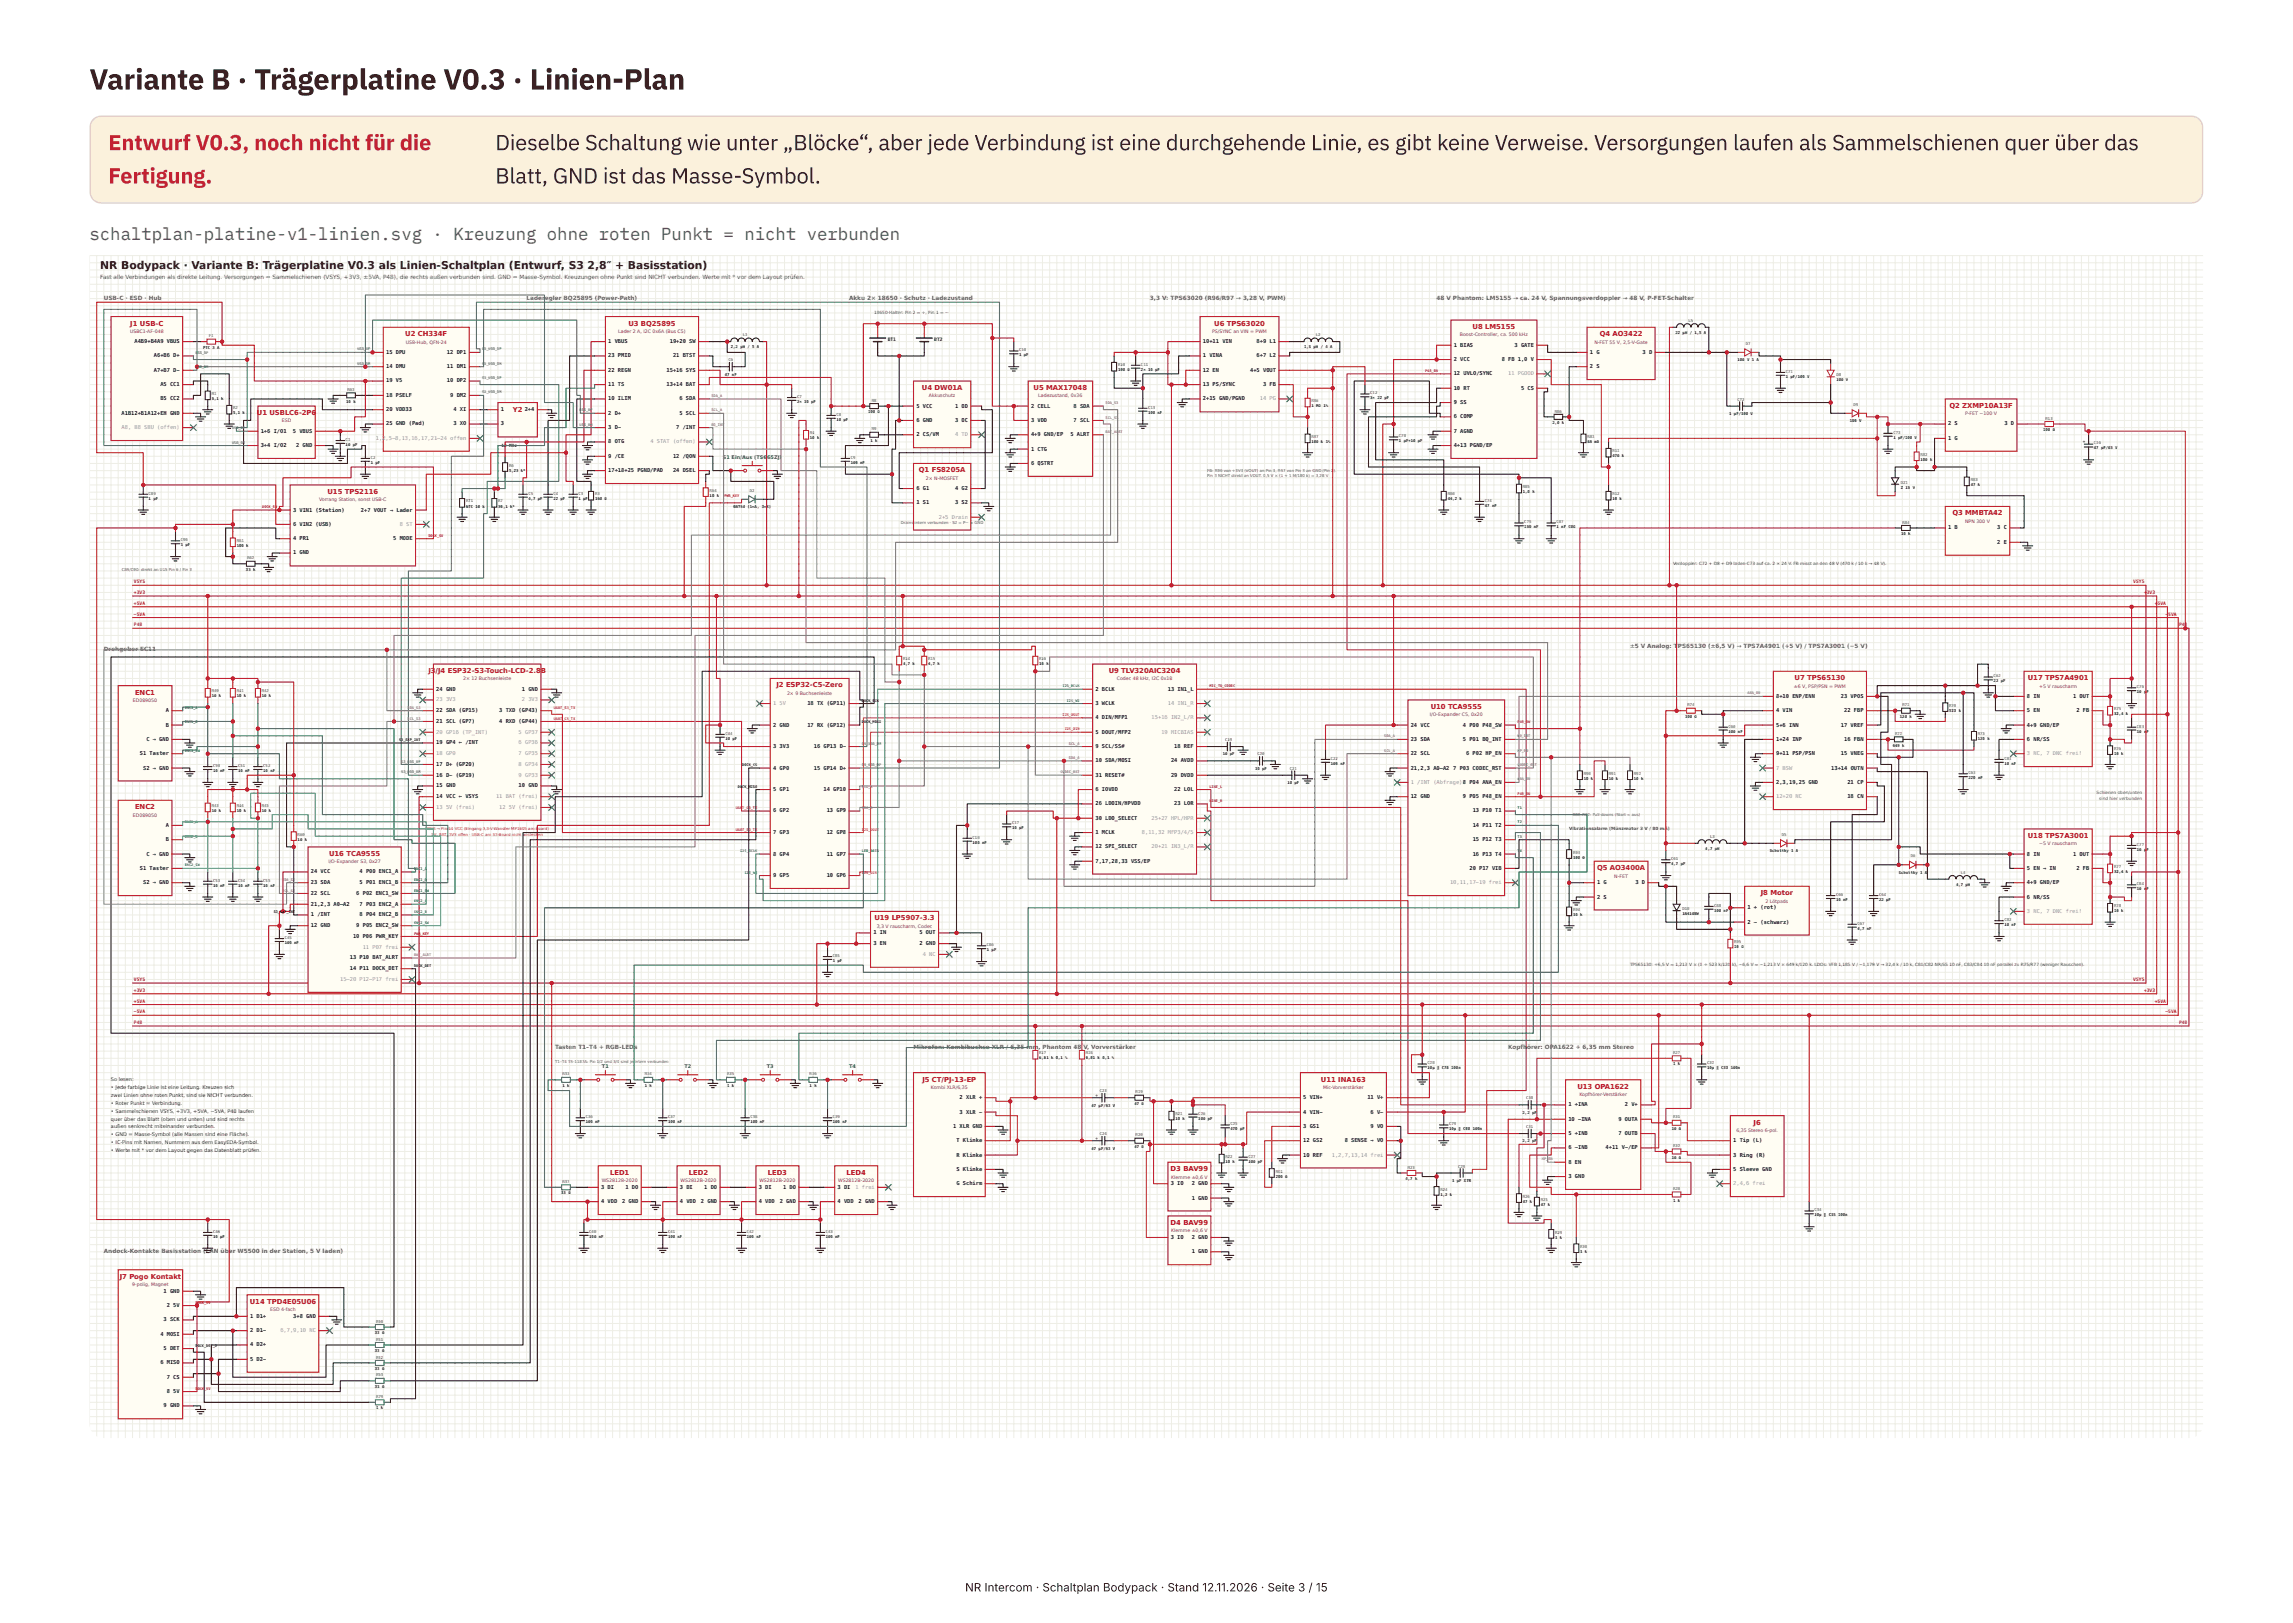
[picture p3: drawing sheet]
<svg xmlns="http://www.w3.org/2000/svg" width="420mm" height="297mm" viewBox="0 0 420 297" stroke-linecap="round" stroke-linejoin="round" font-family="sans-serif">
<defs><g id="words">
<text font-size="5.3" fill="#1d1d1f" x="16.4" y="16.4">Variante B · Trägerplatine V0.3 · Linien-Plan</text>
<g font-size="4" fill="#8a5a00">
<text x="19.8" y="27.5">Entwurf V0.3, noch nicht für die</text>
<text x="19.8" y="33.6">Fertigung.</text>
</g>
<g font-size="4" fill="#1d1d1f">
<text x="90.8" y="27.5">Dieselbe Schaltung wie unter „Blöcke“, aber jede Verbindung ist eine durchgehende Linie, es gibt keine Verweise. Versorgungen laufen als Sammelschienen quer über das</text>
<text x="90.8" y="33.6">Blatt, GND ist das Masse-Symbol.</text>
</g>
<text font-size="3.2" fill="#5c5a55" x="16.4" y="43.9">schaltplan-platine-v1-linien.svg · Kreuzung ohne roten Punkt = nicht verbunden</text>
<text font-size="2.1" fill="#222" x="176.9" y="291.6">NR Intercom · Schaltplan Bodypack · Stand 12.11.2026 · Seite 3 / 15</text>
<g font-size="2" fill="#1d1d1f">
<text x="18.4" y="49.3">NR</text>
<text x="22.2" y="49.3">Bodypack</text>
<text x="33.7" y="49.3">·</text>
<text x="35.1" y="49.3">V</text>
<text x="36.5" y="49.3">a</text>
<text x="37.8" y="49.3">r</text>
<text x="38.8" y="49.3">iant</text>
<text x="43.2" y="49.3">e</text>
<text x="45.2" y="49.3">B</text>
<text x="46.7" y="49.3">:</text>
<text x="48.1" y="49.3">T</text>
<text x="49.3" y="49.3">rägerpl</text>
<text x="57.4" y="49.3">a</text>
<text x="58.7" y="49.3">ti</text>
<text x="60.3" y="49.3">ne</text>
<text x="63.7" y="49.3">V</text>
<text x="65.3" y="49.3">0</text>
<text x="66.6" y="49.3">.3</text>
<text x="69.4" y="49.3">a</text>
<text x="70.7" y="49.3">ls</text>
<text x="73.3" y="49.3">L</text>
<text x="74.5" y="49.3">ini</text>
<text x="77.3" y="49.3">e</text>
<text x="78.6" y="49.3">n</text>
<text x="80" y="49.3">-</text>
<text x="80.8" y="49.3">S</text>
<text x="82.3" y="49.3">c</text>
<text x="83.4" y="49.3">h</text>
<text x="84.8" y="49.3">a</text>
<text x="86.1" y="49.3">lt</text>
<text x="87.8" y="49.3">p</text>
<text x="89.2" y="49.3">lan</text>
<text x="93.3" y="49.3">(</text>
<text x="94.2" y="49.3">E</text>
<text x="95.5" y="49.3">n</text>
<text x="96.9" y="49.3">t</text>
<text x="97.8" y="49.3">w</text>
<text x="99.7" y="49.3">ur</text>
<text x="102" y="49.3">f,</text>
<text x="104.2" y="49.3">S3</text>
<text x="107.7" y="49.3">2,</text>
<text x="109.8" y="49.3">8</text>
<text x="111.2" y="49.3">″</text>
<text x="112.7" y="49.3">+</text>
<text x="115.1" y="49.3">B</text>
<text x="116.6" y="49.3">a</text>
<text x="117.9" y="49.3">s</text>
<text x="119.1" y="49.3">isst</text>
<text x="123" y="49.3">a</text>
<text x="124.4" y="49.3">ti</text>
<text x="126" y="49.3">on)</text>
</g>
<g font-size="1.2" fill="#9b1c1c">
<text x="23.9" y="59.6">J</text>
<text x="24.3" y="59.6">1</text>
<text x="25.6" y="59.6">USB</text>
<text x="28.5" y="59.6">-C</text>
<text x="115.2" y="59.6">U3 BQ2</text>
<text x="120.3" y="59.6">589</text>
<text x="122.9" y="59.6">5</text>
<text x="222.5" y="59.6">U6 TP</text>
<text x="226.6" y="59.6">S63</text>
<text x="229.2" y="59.6">020</text>
<text x="74.3" y="61.6">U2 CH334F</text>
<text x="269.9" y="60.3">U8 LM5155</text>
<text x="293.1" y="61.6">Q4</text>
<text x="295.5" y="61.6">AO</text>
<text x="297.5" y="61.6">342</text>
<text x="300.1" y="61.6">2</text>
<text x="168.9" y="71.5">U4 DW01</text>
<text x="175.4" y="71.5">A</text>
<text x="189.4" y="71.5">U5</text>
<text x="191.7" y="71.5">MA</text>
<text x="193.9" y="71.5">X17</text>
<text x="196.6" y="71.5">048</text>
<text x="47.1" y="76.1">U</text>
<text x="48.1" y="76.1">1</text>
<text x="49.4" y="76.1">USB</text>
<text x="52.2" y="76.1">LC6</text>
<text x="54.8" y="76.1">-2P6</text>
<text x="94" y="75.4">Y2</text>
<text x="357.2" y="74.7">Q2</text>
<text x="359.6" y="74.7">Z</text>
<text x="360.5" y="74.7">XMP1</text>
<text x="364.5" y="74.7">0A1</text>
<text x="367.2" y="74.7">3F</text>
<text x="168.4" y="86.6">Q1</text>
<text x="170.7" y="86.6">F</text>
<text x="171.6" y="86.6">S82</text>
<text x="174.2" y="86.6">05A</text>
<text x="60" y="90.5">U15 T</text>
<text x="64" y="90.5">PS2116</text>
<text x="357.8" y="94.4">Q3 MMBTA42</text>
<text x="78.5" y="123.3">J3/J</text>
<text x="80.7" y="123.3">4 ESP</text>
<text x="84.7" y="123.3">32-S3</text>
<text x="88.7" y="123.3">-Tou</text>
<text x="91.5" y="123.3">ch-LC</text>
<text x="95.3" y="123.3">D-2.8B</text>
<text x="142.3" y="125.9">J</text>
<text x="142.7" y="125.9">2</text>
<text x="144" y="125.9">ESP</text>
<text x="146.7" y="125.9">32-C5-Ze</text>
<text x="153" y="125.9">ro</text>
<text x="203.2" y="123.3">U</text>
<text x="204.2" y="123.3">9</text>
<text x="205.5" y="123.3">TL</text>
<text x="207" y="123.3">V32</text>
<text x="209.7" y="123.3">0AIC3</text>
<text x="213.7" y="123.3">204</text>
<text x="328.9" y="124.6">U7 TP</text>
<text x="332.9" y="124.6">S65</text>
<text x="335.6" y="124.6">130</text>
<text x="371.6" y="124.6">U</text>
<text x="372.6" y="124.6">17 TP</text>
<text x="376.5" y="124.6">S7A4</text>
<text x="380.1" y="124.6">901</text>
<text x="24.7" y="127.3">ENC1</text>
<text x="262.2" y="129.9">U10</text>
<text x="265.4" y="129.9">T</text>
<text x="266.2" y="129.9">CA9555</text>
<text x="24.7" y="148.3">ENC2</text>
<text x="371.6" y="153.5">U</text>
<text x="372.6" y="153.5">18 TP</text>
<text x="376.5" y="153.5">S7A3</text>
<text x="380.1" y="153.5">001</text>
<text x="60.3" y="156.8">U</text>
<text x="61.3" y="156.8">16 TC</text>
<text x="65.2" y="156.8">A95</text>
<text x="67.9" y="156.8">55</text>
<text x="292.7" y="159.4">Q</text>
<text x="293.7" y="159.4">5</text>
<text x="295" y="159.4">AO34</text>
<text x="298.8" y="159.4">00A</text>
<text x="322.7" y="164">J8</text>
<text x="324.4" y="164">Mo</text>
<text x="326.5" y="164">tor</text>
<text x="160.2" y="168.6">U19 LP</text>
<text x="165.1" y="168.6">590</text>
<text x="167.7" y="168.6">7-</text>
<text x="169.1" y="168.6">3.3</text>
<text x="169" y="198.2">J5</text>
<text x="170.8" y="198.2">C</text>
<text x="171.7" y="198.2">T/</text>
<text x="173" y="198.2">PJ-13</text>
<text x="176.6" y="198.2">-E</text>
<text x="178" y="198.2">P</text>
<text x="242.1" y="198.2">U11</text>
<text x="245.2" y="198.2">INA</text>
<text x="247.7" y="198.2">163</text>
<text x="289.1" y="199.5">U1</text>
<text x="290.9" y="199.5">3</text>
<text x="292.2" y="199.5">OPA</text>
<text x="295" y="199.5">162</text>
<text x="297.6" y="199.5">2</text>
<text x="321.3" y="206">J6</text>
<text x="111.8" y="215.2">L</text>
<text x="112.6" y="215.2">ED1</text>
<text x="126.2" y="215.2">L</text>
<text x="127" y="215.2">ED2</text>
<text x="140.7" y="215.2">L</text>
<text x="141.5" y="215.2">ED3</text>
<text x="155.1" y="215.2">L</text>
<text x="155.9" y="215.2">ED4</text>
<text x="214.5" y="214.6">D3 BA</text>
<text x="218.7" y="214.6">V99</text>
<text x="214.5" y="224.4">D4 BA</text>
<text x="218.7" y="224.4">V99</text>
<text x="21.9" y="234.3">J7</text>
<text x="23.7" y="234.3">P</text>
<text x="24.6" y="234.3">ogo</text>
<text x="27.6" y="234.3">Kont</text>
<text x="30.9" y="234.3">akt</text>
<text x="45.8" y="238.9">U</text>
<text x="46.8" y="238.9">14 TP</text>
<text x="50.7" y="238.9">D4E</text>
<text x="53.5" y="238.9">05U06</text>
</g>
<g font-size="1.1" fill="#555">
<text x="18.4" y="51.2">Fast</text>
<text x="20.8" y="51.2">al</text>
<text x="21.8" y="51.2">le</text>
<text x="23" y="51.2">Ve</text>
<text x="24.3" y="51.2">rbi</text>
<text x="25.7" y="51.2">nd</text>
<text x="27" y="51.2">un</text>
<text x="28.4" y="51.2">ge</text>
<text x="29.7" y="51.2">n als</text>
<text x="32.5" y="51.2">direkte</text>
<text x="36.5" y="51.2">Le</text>
<text x="37.7" y="51.2">itung. Ver</text>
<text x="42.8" y="51.2">so</text>
<text x="44" y="51.2">rgungen = S</text>
<text x="50.6" y="51.2">amm</text>
<text x="53.3" y="51.2">els</text>
<text x="54.8" y="51.2">ch</text>
<text x="56" y="51.2">ienen (VSYS, +</text>
<text x="63.9" y="51.2">3V</text>
<text x="65.3" y="51.2">3,</text>
<text x="66.6" y="51.2">±5VA, P48),</text>
<text x="73.3" y="51.2">di</text>
<text x="74.2" y="51.2">e r</text>
<text x="75.6" y="51.2">ec</text>
<text x="76.8" y="51.2">hts auß</text>
<text x="80.8" y="51.2">en</text>
<text x="82.4" y="51.2">ve</text>
<text x="83.7" y="51.2">rb</text>
<text x="84.8" y="51.2">un</text>
<text x="86.1" y="51.2">de</text>
<text x="87.4" y="51.2">n sind. GN</text>
<text x="92.8" y="51.2">D</text>
<text x="94" y="51.2">=</text>
<text x="95.2" y="51.2">Ma</text>
<text x="96.8" y="51.2">ss</text>
<text x="97.8" y="51.2">e-Symb</text>
<text x="101.8" y="51.2">ol.</text>
<text x="103.5" y="51.2">Kr</text>
<text x="104.5" y="51.2">eu</text>
<text x="105.9" y="51.2">zu</text>
<text x="107.1" y="51.2">ng</text>
<text x="108.4" y="51.2">en</text>
<text x="110.1" y="51.2">ohne P</text>
<text x="113.6" y="51.2">un</text>
<text x="115" y="51.2">kt</text>
<text x="116.3" y="51.2">sin</text>
<text x="117.8" y="51.2">d NICHT v</text>
<text x="123" y="51.2">er</text>
<text x="124.1" y="51.2">bu</text>
<text x="125.4" y="51.2">nd</text>
<text x="126.8" y="51.2">en</text>
<text x="128.1" y="51.2">. Wer</text>
<text x="130.8" y="51.2">te</text>
<text x="132.2" y="51.2">mi</text>
<text x="133.5" y="51.2">t *</text>
<text x="135.1" y="51.2">vor dem Layout prüfe</text>
<text x="146.5" y="51.2">n.</text>
</g>
<g font-size="1.1" fill="#666">
<text x="19" y="55">US</text>
<text x="20.6" y="55">B-</text>
<text x="21.9" y="55">C</text>
<text x="23" y="55">· E</text>
<text x="24.5" y="55">SD ·</text>
<text x="27.3" y="55">Hub</text>
<text x="96.5" y="55">La</text>
<text x="97.9" y="55">de</text>
<text x="99.3" y="55">r</text>
<text x="99.9" y="55">e</text>
<text x="100.6" y="55">gler</text>
<text x="103.3" y="55">BQ2</text>
<text x="105.7" y="55">58</text>
<text x="107.2" y="55">95</text>
<text x="109" y="55">(Po</text>
<text x="111" y="55">wer-</text>
<text x="113.6" y="55">Pa</text>
<text x="115" y="55">th</text>
<text x="116.3" y="55">)</text>
<text x="155.6" y="55">Ak</text>
<text x="157.1" y="55">ku 2</text>
<text x="159.6" y="55">×</text>
<text x="160.9" y="55">18</text>
<text x="162.3" y="55">650</text>
<text x="164.9" y="55">· Schutz · L</text>
<text x="171.5" y="55">ad</text>
<text x="172.9" y="55">ez</text>
<text x="174.2" y="55">usta</text>
<text x="176.8" y="55">nd</text>
<text x="210.7" y="55">3,3 V: TP</text>
<text x="216" y="55">S6</text>
<text x="217.5" y="55">3020 (</text>
<text x="221.3" y="55">R9</text>
<text x="222.8" y="55">6/</text>
<text x="223.9" y="55">R9</text>
<text x="225.4" y="55">7</text>
<text x="226.5" y="55">→ 3,28</text>
<text x="230.7" y="55">V,</text>
<text x="232.2" y="55">PWM)</text>
<text x="263.3" y="55">48</text>
<text x="265.1" y="55">V</text>
<text x="266.3" y="55">Phantom: LM</text>
<text x="274.1" y="55">5155 → c</text>
<text x="279.2" y="55">a.</text>
<text x="280.7" y="55">24 V, Span</text>
<text x="286.9" y="55">nu</text>
<text x="288.4" y="55">ngsver</text>
<text x="292.4" y="55">doppler → 48</text>
<text x="300.5" y="55">V,</text>
<text x="301.9" y="55">P-FET-</text>
<text x="305.5" y="55">Sc</text>
<text x="306.9" y="55">halter</text>
<text x="19" y="119.3">Dr</text>
<text x="20.4" y="119.3">eh</text>
<text x="21.9" y="119.3">geber</text>
<text x="25.7" y="119.3">EC</text>
<text x="27.2" y="119.3">11</text>
<text x="298.7" y="118.7">±5</text>
<text x="300.7" y="118.7">V</text>
<text x="301.9" y="118.7">A</text>
<text x="302.7" y="118.7">na</text>
<text x="304.1" y="118.7">log:</text>
<text x="306.7" y="118.7">T</text>
<text x="307.5" y="118.7">PS6513</text>
<text x="311.9" y="118.7">0 (±6,5 V</text>
<text x="317.4" y="118.7">) → TPS7</text>
<text x="322.5" y="118.7">A4901</text>
<text x="326.6" y="118.7">(+5</text>
<text x="329" y="118.7">V)</text>
<text x="330.7" y="118.7">/ TP</text>
<text x="332.9" y="118.7">S7</text>
<text x="334.4" y="118.7">A3001</text>
<text x="338.5" y="118.7">(−5</text>
<text x="341" y="118.7">V)</text>
<text x="101.7" y="192.2">Tasten</text>
<text x="106" y="192.2">T1–T4</text>
<text x="109.8" y="192.2">+</text>
<text x="111" y="192.2">RGB-LEDs</text>
<text x="167.4" y="192.2">Mi</text>
<text x="168.8" y="192.2">krofon</text>
<text x="172.7" y="192.2">: Komb</text>
<text x="176.8" y="192.2">ib</text>
<text x="177.9" y="192.2">uc</text>
<text x="179.3" y="192.2">hs</text>
<text x="180.7" y="192.2">e XL</text>
<text x="183.2" y="192.2">R /</text>
<text x="185.2" y="192.2">6</text>
<text x="185.9" y="192.2">,35 mm,</text>
<text x="191.1" y="192.2">Ph</text>
<text x="192.6" y="192.2">anto</text>
<text x="195.3" y="192.2">m</text>
<text x="196.7" y="192.2">48 V, Vorverstä</text>
<text x="205.7" y="192.2">rk</text>
<text x="206.9" y="192.2">er</text>
<text x="276.4" y="192.2">Ko</text>
<text x="277.9" y="192.2">pf</text>
<text x="279.1" y="192.2">h</text>
<text x="279.9" y="192.2">ö</text>
<text x="280.6" y="192.2">re</text>
<text x="281.8" y="192.2">r:</text>
<text x="283.1" y="192.2">OPA16</text>
<text x="287" y="192.2">22</text>
<text x="288.8" y="192.2">+</text>
<text x="290" y="192.2">6,35 mm S</text>
<text x="296.3" y="192.2">te</text>
<text x="297.5" y="192.2">re</text>
<text x="298.7" y="192.2">o</text>
<text x="19" y="229.6">An</text>
<text x="20.6" y="229.6">dock-Kontakt</text>
<text x="28.5" y="229.6">e</text>
<text x="29.6" y="229.6">Ba</text>
<text x="31.1" y="229.6">sisstat</text>
<text x="35" y="229.6">io</text>
<text x="36.1" y="229.6">n (</text>
<text x="37.7" y="229.6">LAN</text>
<text x="40.4" y="229.6">über W5</text>
<text x="45.4" y="229.6">50</text>
<text x="46.9" y="229.6">0</text>
<text x="48" y="229.6">in</text>
<text x="49.4" y="229.6">der Stati</text>
<text x="54.6" y="229.6">on</text>
<text x="56.1" y="229.6">, 5 V laden</text>
<text x="62.4" y="229.6">)</text>
</g>
<g font-size="1" fill="#1d1d1f">
<text x="24.6" y="62.9">A4</text>
<text x="25.8" y="62.9">B9</text>
<text x="27" y="62.9">+B4A9 VBU</text>
<text x="28.2" y="65.5">A6+B6 D</text>
<text x="32.3" y="62.9">S</text>
<text x="32.4" y="65.5">+</text>
<text x="70.8" y="64.8">15 D</text>
<text x="73.1" y="64.8">PU</text>
<text x="81.9" y="64.8">12</text>
<text x="83.7" y="64.8">DP</text>
<text x="84.9" y="64.8">1</text>
<text x="111.5" y="62.9">1</text>
<text x="111.5" y="65.5">23 P</text>
<text x="112.7" y="62.9">VB</text>
<text x="113.8" y="62.9">US</text>
<text x="113.8" y="65.5">MI</text>
<text x="115" y="65.5">D</text>
<text x="122.7" y="62.9">19+20 S</text>
<text x="123.3" y="65.5">21 BTS</text>
<text x="126.9" y="65.5">T</text>
<text x="126.9" y="62.9">W</text>
<text x="220.4" y="62.9">10+1</text>
<text x="220.4" y="65.5">1</text>
<text x="221.6" y="65.5">VI</text>
<text x="222.8" y="62.9">1</text>
<text x="222.8" y="65.5">NA</text>
<text x="224" y="62.9">VI</text>
<text x="225.2" y="62.9">N</text>
<text x="230.3" y="62.9">8+9 L</text>
<text x="230.3" y="65.5">6+7 L</text>
<text x="233.2" y="62.9">1</text>
<text x="233.2" y="65.5">2</text>
<text x="266.4" y="63.5">1</text>
<text x="267.6" y="63.5">BI</text>
<text x="268.8" y="63.5">AS</text>
<text x="277.6" y="63.5">3 GAT</text>
<text x="280.5" y="63.5">E</text>
<text x="291.4" y="64.8">1</text>
<text x="292.5" y="64.8">G</text>
<text x="301" y="64.8">3</text>
<text x="302.2" y="64.8">D</text>
<text x="28.2" y="68.1">A7+B7 D</text>
<text x="29.4" y="70.7">A5</text>
<text x="31.2" y="70.7">CC</text>
<text x="32.4" y="68.1">−</text>
<text x="32.4" y="70.7">1</text>
<text x="70.8" y="67.4">14 D</text>
<text x="70.8" y="70.1">19 V</text>
<text x="73.1" y="67.4">MU</text>
<text x="73.1" y="70.1">5</text>
<text x="81.9" y="67.4">11</text>
<text x="81.9" y="70.1">10</text>
<text x="83.7" y="67.4">DM</text>
<text x="83.7" y="70.1">DP</text>
<text x="84.9" y="67.4">1</text>
<text x="84.9" y="70.1">2</text>
<text x="111.5" y="68.1">22 R</text>
<text x="111.5" y="70.7">11 T</text>
<text x="113.8" y="68.1">EG</text>
<text x="113.8" y="70.7">S</text>
<text x="115" y="68.1">N</text>
<text x="122.2" y="68.1">15+16</text>
<text x="122.2" y="70.7">13+14</text>
<text x="125.7" y="68.1">SY</text>
<text x="125.7" y="70.7">BA</text>
<text x="126.9" y="68.1">S</text>
<text x="126.9" y="70.7">T</text>
<text x="220.4" y="68.1">12 E</text>
<text x="220.4" y="70.7">13 P</text>
<text x="222.8" y="68.1">N</text>
<text x="222.8" y="70.7">S/</text>
<text x="224" y="70.7">SY</text>
<text x="225.2" y="70.7">NC</text>
<text x="229.1" y="68.1">4+5 VOU</text>
<text x="231.5" y="70.7">3 F</text>
<text x="233.2" y="70.7">B</text>
<text x="233.2" y="68.1">T</text>
<text x="266.4" y="66.1">2</text>
<text x="266.4" y="68.8">12 U</text>
<text x="266.4" y="71.4">10 R</text>
<text x="267.6" y="66.1">VC</text>
<text x="268.8" y="66.1">C</text>
<text x="268.8" y="68.8">VL</text>
<text x="268.8" y="71.4">T</text>
<text x="270" y="68.8">O/</text>
<text x="271.1" y="68.8">SYNC</text>
<text x="275.2" y="66.1">8 FB</text>
<text x="278.2" y="66.1">1,0</text>
<text x="278.7" y="71.4">5 C</text>
<text x="280.5" y="71.4">S</text>
<text x="280.5" y="66.1">V</text>
<text x="291.4" y="67.4">2</text>
<text x="292.5" y="67.4">S</text>
<text x="22.3" y="76">A1B12+</text>
<text x="25.8" y="76">B1</text>
<text x="27" y="76">A12+EH</text>
<text x="29.4" y="73.4">B5</text>
<text x="31.2" y="76">GN</text>
<text x="31.2" y="73.4">CC</text>
<text x="32.3" y="76">D</text>
<text x="32.4" y="73.4">2</text>
<text x="70.8" y="72.7">18 P</text>
<text x="70.8" y="75.3">20 V</text>
<text x="70.8" y="78">25 G</text>
<text x="73.1" y="72.7">SE</text>
<text x="73.1" y="75.3">DD</text>
<text x="73.1" y="78">ND</text>
<text x="74.3" y="72.7">LF</text>
<text x="74.3" y="75.3">33</text>
<text x="74.9" y="78">(</text>
<text x="75.5" y="78">Pad)</text>
<text x="82.5" y="72.7">9</text>
<text x="83.1" y="75.3">4 X</text>
<text x="83.1" y="78">3 X</text>
<text x="83.7" y="72.7">DM</text>
<text x="84.9" y="75.3">I</text>
<text x="84.9" y="78">O</text>
<text x="84.9" y="72.7">2</text>
<text x="91.8" y="75.3">1</text>
<text x="91.8" y="78">3</text>
<text x="96.2" y="75.3">2</text>
<text x="96.8" y="75.3">+4</text>
<text x="111.5" y="73.4">10 I</text>
<text x="111.5" y="76">2</text>
<text x="112.7" y="76">D+</text>
<text x="113.8" y="73.4">LI</text>
<text x="115" y="73.4">M</text>
<text x="124.5" y="73.4">6</text>
<text x="124.5" y="76">5</text>
<text x="125.7" y="73.4">SD</text>
<text x="125.7" y="76">SC</text>
<text x="126.9" y="73.4">A</text>
<text x="126.9" y="76">L</text>
<text x="167.9" y="74.7">5</text>
<text x="167.9" y="77.3">6</text>
<text x="169.1" y="74.7">VC</text>
<text x="169.1" y="77.3">GN</text>
<text x="170.3" y="74.7">C</text>
<text x="170.3" y="77.3">D</text>
<text x="175" y="74.7">1 O</text>
<text x="175" y="77.3">3 O</text>
<text x="176.8" y="74.7">D</text>
<text x="176.8" y="77.3">C</text>
<text x="188.9" y="74.7">2</text>
<text x="188.9" y="77.3">3</text>
<text x="190.1" y="74.7">CE</text>
<text x="190.1" y="77.3">VD</text>
<text x="191.3" y="74.7">LL</text>
<text x="191.3" y="77.3">D</text>
<text x="196.7" y="74.7">8</text>
<text x="196.7" y="77.3">7</text>
<text x="197.9" y="74.7">SD</text>
<text x="197.9" y="77.3">SC</text>
<text x="199.1" y="74.7">A</text>
<text x="199.1" y="77.3">L</text>
<text x="220.4" y="73.4">2+15</text>
<text x="223.4" y="73.4">G</text>
<text x="224" y="73.4">ND</text>
<text x="225.2" y="73.4">/PGND</text>
<text x="266.4" y="74">9</text>
<text x="266.4" y="76.6">6</text>
<text x="267.6" y="74">SS</text>
<text x="267.6" y="76.6">CO</text>
<text x="268.8" y="76.6">MP</text>
<text x="357" y="78">2</text>
<text x="358.2" y="78">S</text>
<text x="367.3" y="78">3</text>
<text x="368.5" y="78">D</text>
<text x="47.8" y="79.3">1+6 I</text>
<text x="47.8" y="81.9">3+4 I</text>
<text x="50.7" y="79.3">/O</text>
<text x="50.7" y="81.9">/O</text>
<text x="51.9" y="79.3">1</text>
<text x="51.9" y="81.9">2</text>
<text x="53.7" y="79.3">5</text>
<text x="54.3" y="81.9">2 G</text>
<text x="54.9" y="79.3">VB</text>
<text x="56.1" y="81.9">ND</text>
<text x="56.1" y="79.3">US</text>
<text x="111.5" y="78.6">3</text>
<text x="111.5" y="81.2">8</text>
<text x="111.5" y="83.9">9</text>
<text x="112.7" y="78.6">D−</text>
<text x="112.7" y="81.2">OT</text>
<text x="112.7" y="83.9">/C</text>
<text x="113.8" y="81.2">G</text>
<text x="113.8" y="83.9">E</text>
<text x="123.3" y="83.9">12 /QO</text>
<text x="123.9" y="78.6">7 /IN</text>
<text x="126.9" y="83.9">N</text>
<text x="126.9" y="78.6">T</text>
<text x="167.9" y="79.9">2</text>
<text x="169.1" y="79.9">CS</text>
<text x="170.3" y="79.9">/V</text>
<text x="171.5" y="79.9">M</text>
<text x="188.9" y="79.9">4+9</text>
<text x="188.9" y="82.6">1</text>
<text x="190.1" y="82.6">CT</text>
<text x="191.3" y="79.9">GN</text>
<text x="191.3" y="82.6">G</text>
<text x="192.5" y="79.9">D/</text>
<text x="193.7" y="79.9">EP</text>
<text x="196.1" y="79.9">5 ALR</text>
<text x="199.1" y="79.9">T</text>
<text x="266.4" y="79.3">7</text>
<text x="266.4" y="81.9">4+13</text>
<text x="267.6" y="79.3">AG</text>
<text x="268.8" y="79.3">ND</text>
<text x="269.4" y="81.9">P</text>
<text x="270" y="81.9">GN</text>
<text x="271.1" y="81.9">D/EP</text>
<text x="357" y="80.6">1</text>
<text x="358.2" y="80.6">G</text>
<text x="111.5" y="86.5">17+1</text>
<text x="113.8" y="86.5">8+</text>
<text x="115" y="86.5">25</text>
<text x="116.8" y="86.5">PGND/P</text>
<text x="120.4" y="86.5">AD</text>
<text x="123.3" y="86.5">24 DSE</text>
<text x="126.9" y="86.5">L</text>
<text x="167.9" y="89.8">6</text>
<text x="169.1" y="89.8">G1</text>
<text x="175" y="89.8">4 G</text>
<text x="176.8" y="89.8">2</text>
<text x="188.9" y="85.2">6</text>
<text x="190.1" y="85.2">QS</text>
<text x="191.3" y="85.2">TR</text>
<text x="192.5" y="85.2">T</text>
<text x="53.7" y="93.7">3</text>
<text x="54.9" y="93.7">VI</text>
<text x="56.1" y="93.7">N1</text>
<text x="57.8" y="93.7">(</text>
<text x="58.4" y="93.7">Station</text>
<text x="62.6" y="93.7">)</text>
<text x="66.1" y="93.7">2+7 V</text>
<text x="69.1" y="93.7">OU</text>
<text x="70.3" y="93.7">T → Lad</text>
<text x="74.4" y="93.7">er</text>
<text x="167.9" y="92.4">1</text>
<text x="169.1" y="92.4">S1</text>
<text x="175" y="92.4">3 S</text>
<text x="176.8" y="92.4">2</text>
<text x="53.7" y="96.3">6</text>
<text x="53.7" y="99">4</text>
<text x="53.7" y="101.6">1</text>
<text x="54.9" y="96.3">VI</text>
<text x="54.9" y="99">PR</text>
<text x="54.9" y="101.6">GN</text>
<text x="56.1" y="96.3">N2</text>
<text x="56.1" y="99">1</text>
<text x="56.1" y="101.6">D</text>
<text x="57.8" y="96.3">(</text>
<text x="58.4" y="96.3">USB)</text>
<text x="72.1" y="99">5</text>
<text x="73.3" y="99">MO</text>
<text x="74.4" y="99">DE</text>
<text x="357" y="97">1</text>
<text x="358.2" y="97">B</text>
<text x="366" y="97">3</text>
<text x="366" y="99.6">2</text>
<text x="367.2" y="97">C</text>
<text x="367.2" y="99.6">E</text>
<text x="30.4" y="130.5">A</text>
<text x="80" y="126.5">24 G</text>
<text x="80" y="130.5">22 S</text>
<text x="82.3" y="126.5">ND</text>
<text x="82.3" y="130.5">DA</text>
<text x="84.1" y="130.5">(</text>
<text x="84.7" y="130.5">GP15)</text>
<text x="91.5" y="130.5">3</text>
<text x="92.7" y="130.5">TXD (GP43</text>
<text x="95.6" y="126.5">1</text>
<text x="96.8" y="126.5">GN</text>
<text x="98" y="126.5">D</text>
<text x="98" y="130.5">)</text>
<text x="147.9" y="129.2">18</text>
<text x="149.7" y="129.2">TX (GP11</text>
<text x="154.5" y="129.2">)</text>
<text x="200.8" y="126.5">2</text>
<text x="200.8" y="129.2">3</text>
<text x="200.8" y="131.8">4</text>
<text x="201.9" y="126.5">BC</text>
<text x="201.9" y="129.2">WC</text>
<text x="201.9" y="131.8">DI</text>
<text x="203.1" y="126.5">LK</text>
<text x="203.1" y="129.2">LK</text>
<text x="203.1" y="131.8">N/</text>
<text x="204.3" y="131.8">MF</text>
<text x="205.5" y="131.8">P1</text>
<text x="214" y="126.5">13 IN1</text>
<text x="217.6" y="126.5">_L</text>
<text x="325.5" y="127.9">8+10</text>
<text x="325.5" y="130.5">4</text>
<text x="326.7" y="130.5">VI</text>
<text x="327.9" y="130.5">N</text>
<text x="328.5" y="127.9">E</text>
<text x="329" y="127.9">NP</text>
<text x="330.2" y="127.9">/ENN</text>
<text x="337.4" y="127.9">23 VPO</text>
<text x="338" y="130.5">22</text>
<text x="339.7" y="130.5">FB</text>
<text x="340.9" y="127.9">S</text>
<text x="340.9" y="130.5">P</text>
<text x="371.5" y="127.9">8</text>
<text x="371.5" y="130.5">5</text>
<text x="372.6" y="127.9">IN</text>
<text x="372.6" y="130.5">EN</text>
<text x="379.9" y="127.9">1 O</text>
<text x="380.5" y="130.5">2</text>
<text x="381.7" y="130.5">FB</text>
<text x="381.7" y="127.9">UT</text>
<text x="26.8" y="135.7">C → G</text>
<text x="29.8" y="135.7">ND</text>
<text x="30.4" y="133.1">B</text>
<text x="80" y="132.4">21 S</text>
<text x="80" y="136.4">19 G</text>
<text x="82.3" y="132.4">CL</text>
<text x="82.3" y="136.4">P4</text>
<text x="84.1" y="132.4">(</text>
<text x="84.1" y="136.4">←</text>
<text x="84.7" y="132.4">GP7)</text>
<text x="85.3" y="136.4">/INT</text>
<text x="91.5" y="132.4">4</text>
<text x="92.7" y="132.4">RXD (GP44</text>
<text x="98" y="132.4">)</text>
<text x="141.7" y="133.1">2</text>
<text x="141.7" y="137">3</text>
<text x="142.9" y="133.1">GN</text>
<text x="142.9" y="137">3V</text>
<text x="144" y="133.1">D</text>
<text x="144" y="137">3</text>
<text x="147.9" y="133.1">17</text>
<text x="149.1" y="137">16</text>
<text x="149.7" y="133.1">RX (GP12</text>
<text x="150.9" y="137">GP13 D</text>
<text x="154.5" y="133.1">)</text>
<text x="154.5" y="137">−</text>
<text x="200.8" y="134.4">5</text>
<text x="200.8" y="137">9</text>
<text x="201.9" y="134.4">DO</text>
<text x="201.9" y="137">SC</text>
<text x="203.1" y="134.4">UT</text>
<text x="203.1" y="137">L/</text>
<text x="204.3" y="134.4">/M</text>
<text x="204.3" y="137">SS</text>
<text x="205.5" y="134.4">FP2</text>
<text x="205.5" y="137">#</text>
<text x="215.2" y="137">18 R</text>
<text x="217.6" y="137">EF</text>
<text x="258.5" y="133.1">24 V</text>
<text x="258.5" y="135.7">23 S</text>
<text x="260.9" y="133.1">CC</text>
<text x="260.9" y="135.7">DA</text>
<text x="268.1" y="133.1">4</text>
<text x="268.1" y="135.7">5</text>
<text x="269.3" y="133.1">P</text>
<text x="269.3" y="135.7">P</text>
<text x="269.9" y="133.1">00</text>
<text x="269.9" y="135.7">01</text>
<text x="271.6" y="133.1">P48_</text>
<text x="271.6" y="135.7">BQ_I</text>
<text x="274" y="133.1">SW</text>
<text x="274" y="135.7">NT</text>
<text x="325.5" y="133.1">5+6</text>
<text x="325.5" y="135.7">1+24</text>
<text x="327.9" y="133.1">IN</text>
<text x="328.5" y="135.7">I</text>
<text x="329" y="133.1">N</text>
<text x="329" y="135.7">NP</text>
<text x="337.4" y="133.1">17 VRE</text>
<text x="338" y="135.7">16</text>
<text x="339.7" y="135.7">FB</text>
<text x="340.9" y="133.1">F</text>
<text x="340.9" y="135.7">N</text>
<text x="371.5" y="133.1">4+9</text>
<text x="371.5" y="135.7">6</text>
<text x="372.6" y="135.7">NR</text>
<text x="373.8" y="133.1">GN</text>
<text x="373.8" y="135.7">/S</text>
<text x="375" y="133.1">D/</text>
<text x="375" y="135.7">S</text>
<text x="376.2" y="133.1">EP</text>
<text x="25.6" y="138.4">S1</text>
<text x="26.2" y="141">S2 → G</text>
<text x="27.4" y="138.4">Tast</text>
<text x="29.8" y="141">ND</text>
<text x="29.8" y="138.4">er</text>
<text x="80" y="140.3">17 D</text>
<text x="80" y="142.3">16 D</text>
<text x="82.3" y="140.3">+</text>
<text x="82.3" y="142.3">−</text>
<text x="83.5" y="140.3">(G</text>
<text x="83.5" y="142.3">(G</text>
<text x="84.7" y="140.3">P20)</text>
<text x="84.7" y="142.3">P19)</text>
<text x="141.7" y="141">4</text>
<text x="142.9" y="141">GP</text>
<text x="144" y="141">0</text>
<text x="149.1" y="141">15</text>
<text x="150.9" y="141">GP14 D</text>
<text x="154.5" y="141">+</text>
<text x="200.8" y="139.7">10 S</text>
<text x="200.8" y="142.3">31 R</text>
<text x="203.1" y="139.7">DA</text>
<text x="203.1" y="142.3">ES</text>
<text x="204.3" y="139.7">/M</text>
<text x="204.3" y="142.3">ET</text>
<text x="205.5" y="139.7">OSI</text>
<text x="205.5" y="142.3">#</text>
<text x="214.6" y="139.7">24</text>
<text x="214.6" y="142.3">29</text>
<text x="216.4" y="139.7">AV</text>
<text x="216.4" y="142.3">DV</text>
<text x="217.6" y="139.7">DD</text>
<text x="217.6" y="142.3">DD</text>
<text x="258.5" y="138.4">22 S</text>
<text x="258.5" y="141">21,2</text>
<text x="260.9" y="138.4">CL</text>
<text x="260.9" y="141">,3</text>
<text x="262.7" y="141">A</text>
<text x="263.3" y="141">0–A2</text>
<text x="266.3" y="141">7</text>
<text x="267.5" y="141">P0</text>
<text x="268.7" y="138.4">6</text>
<text x="268.7" y="141">3</text>
<text x="269.3" y="143.6">P</text>
<text x="269.9" y="138.4">P02 HP_</text>
<text x="269.9" y="141">CODEC_R</text>
<text x="269.9" y="143.6">04</text>
<text x="271.6" y="143.6">ANA_</text>
<text x="274" y="138.4">EN</text>
<text x="274" y="141">ST</text>
<text x="274" y="143.6">EN</text>
<text x="325.5" y="138.4">9+11</text>
<text x="325.5" y="143.6">2,3,</text>
<text x="327.9" y="143.6">19</text>
<text x="328.5" y="138.4">P</text>
<text x="329" y="138.4">SP</text>
<text x="329" y="143.6">,2</text>
<text x="330.2" y="138.4">/PSN</text>
<text x="330.2" y="143.6">5 GND</text>
<text x="335.6" y="141">13+14 OUT</text>
<text x="337.4" y="138.4">15 VNE</text>
<text x="338.5" y="143.6">21 C</text>
<text x="340.9" y="138.4">G</text>
<text x="340.9" y="143.6">P</text>
<text x="340.9" y="141">N</text>
<text x="80" y="144.3">15 G</text>
<text x="80" y="146.2">14 V</text>
<text x="82.3" y="144.3">ND</text>
<text x="82.3" y="146.2">CC</text>
<text x="84.1" y="146.2">←</text>
<text x="85.3" y="146.2">VSYS</text>
<text x="95" y="144.3">10</text>
<text x="96.8" y="144.3">GN</text>
<text x="98" y="144.3">D</text>
<text x="141.7" y="144.9">5</text>
<text x="141.7" y="148.9">6</text>
<text x="142.9" y="144.9">GP</text>
<text x="142.9" y="148.9">GP</text>
<text x="144" y="144.9">1</text>
<text x="144" y="148.9">2</text>
<text x="150.9" y="144.9">14 GP1</text>
<text x="151.5" y="148.9">13</text>
<text x="153.3" y="148.9">GP</text>
<text x="154.5" y="144.9">0</text>
<text x="154.5" y="148.9">9</text>
<text x="200.8" y="144.9">6</text>
<text x="200.8" y="147.5">26 L</text>
<text x="201.9" y="144.9">IO</text>
<text x="203.1" y="144.9">VD</text>
<text x="203.1" y="147.5">DO</text>
<text x="204.3" y="144.9">D</text>
<text x="204.3" y="147.5">IN</text>
<text x="205.5" y="147.5">/HPVDD</text>
<text x="215.2" y="144.9">22 L</text>
<text x="215.2" y="147.5">23 L</text>
<text x="217.6" y="144.9">OL</text>
<text x="217.6" y="147.5">OR</text>
<text x="258.5" y="146.2">12 G</text>
<text x="260.9" y="146.2">ND</text>
<text x="268.1" y="146.2">9</text>
<text x="269.3" y="146.2">P</text>
<text x="269.9" y="146.2">05</text>
<text x="269.9" y="148.9">13</text>
<text x="271.6" y="146.2">P48_</text>
<text x="271.6" y="148.9">P10</text>
<text x="274" y="146.2">EN</text>
<text x="274" y="148.9">T1</text>
<text x="338.5" y="146.2">18 C</text>
<text x="340.9" y="146.2">N</text>
<text x="30.4" y="151.5">A</text>
<text x="30.4" y="154.1">B</text>
<text x="141.7" y="152.8">7</text>
<text x="142.9" y="152.8">GP</text>
<text x="144" y="152.8">3</text>
<text x="151.5" y="152.8">12</text>
<text x="153.3" y="152.8">GP</text>
<text x="154.5" y="152.8">8</text>
<text x="200.8" y="150.2">30 L</text>
<text x="200.8" y="152.8">1</text>
<text x="200.8" y="155.4">12 S</text>
<text x="201.9" y="152.8">MC</text>
<text x="203.1" y="150.2">DO</text>
<text x="203.1" y="152.8">LK</text>
<text x="203.1" y="155.4">PI</text>
<text x="204.3" y="150.2">_S</text>
<text x="204.3" y="155.4">_S</text>
<text x="205.5" y="150.2">ELECT</text>
<text x="205.5" y="155.4">ELECT</text>
<text x="269.9" y="151.5">14</text>
<text x="269.9" y="154.1">15</text>
<text x="271.6" y="151.5">P11</text>
<text x="271.6" y="154.1">P12</text>
<text x="274" y="151.5">T2</text>
<text x="274" y="154.1">T3</text>
<text x="25.6" y="159.4">S1</text>
<text x="26.2" y="162">S2 → G</text>
<text x="26.8" y="156.7">C → G</text>
<text x="27.4" y="159.4">Tast</text>
<text x="29.8" y="156.7">ND</text>
<text x="29.8" y="162">ND</text>
<text x="29.8" y="159.4">er</text>
<text x="57" y="160">24</text>
<text x="57" y="162">23</text>
<text x="58.8" y="160">VC</text>
<text x="58.8" y="162">SD</text>
<text x="59.9" y="160">C</text>
<text x="59.9" y="162">A</text>
<text x="65.9" y="160">4</text>
<text x="65.9" y="162">5</text>
<text x="67.1" y="160">P</text>
<text x="67.1" y="162">P</text>
<text x="67.7" y="160">00</text>
<text x="67.7" y="162">01</text>
<text x="69.4" y="160">ENC1</text>
<text x="69.4" y="162">ENC1</text>
<text x="71.8" y="160">_A</text>
<text x="71.8" y="162">_B</text>
<text x="141.7" y="156.7">8</text>
<text x="141.7" y="160.7">9</text>
<text x="142.9" y="156.7">GP</text>
<text x="142.9" y="160.7">GP</text>
<text x="144" y="156.7">4</text>
<text x="144" y="160.7">5</text>
<text x="151.5" y="156.7">11</text>
<text x="151.5" y="160.7">10</text>
<text x="153.3" y="156.7">GP</text>
<text x="153.3" y="160.7">GP</text>
<text x="154.5" y="156.7">7</text>
<text x="154.5" y="160.7">6</text>
<text x="200.8" y="158.1">7,17</text>
<text x="203.1" y="158.1">,2</text>
<text x="204.3" y="158.1">8,</text>
<text x="205.5" y="158.1">33</text>
<text x="207.3" y="158.1">VSS/</text>
<text x="209.6" y="158.1">EP</text>
<text x="269.3" y="159.4">2</text>
<text x="269.9" y="156.7">16</text>
<text x="269.9" y="159.4">0 P17 V</text>
<text x="271.6" y="156.7">P13</text>
<text x="274" y="156.7">T4</text>
<text x="274" y="159.4">IB</text>
<text x="292.7" y="162">1</text>
<text x="293.9" y="162">G</text>
<text x="299.7" y="162">3</text>
<text x="300.9" y="162">D</text>
<text x="371.5" y="156.7">8</text>
<text x="371.5" y="159.4">5</text>
<text x="371.5" y="162">4+9</text>
<text x="372.6" y="156.7">IN</text>
<text x="372.6" y="159.4">EN</text>
<text x="373.8" y="162">GN</text>
<text x="374.4" y="159.4">→</text>
<text x="375" y="162">D/</text>
<text x="375.6" y="159.4">I</text>
<text x="376.2" y="159.4">N</text>
<text x="376.2" y="162">EP</text>
<text x="379.9" y="156.7">1 O</text>
<text x="380.5" y="159.4">2</text>
<text x="381.7" y="159.4">FB</text>
<text x="381.7" y="156.7">UT</text>
<text x="57" y="164">22</text>
<text x="57" y="165.9">21,2,</text>
<text x="57" y="167.9">1 /IN</text>
<text x="58.8" y="164">SC</text>
<text x="59.9" y="164">L</text>
<text x="59.9" y="165.9">3</text>
<text x="59.9" y="167.9">T</text>
<text x="61.1" y="165.9">A0–A2</text>
<text x="65.3" y="164">6</text>
<text x="65.9" y="165.9">7</text>
<text x="65.9" y="167.9">8</text>
<text x="66.5" y="164">P0</text>
<text x="67.1" y="165.9">P</text>
<text x="67.1" y="167.9">P</text>
<text x="67.7" y="165.9">03</text>
<text x="67.7" y="167.9">04</text>
<text x="67.7" y="164">2 ENC1_</text>
<text x="69.4" y="165.9">ENC2</text>
<text x="69.4" y="167.9">ENC2</text>
<text x="71.8" y="165.9">_A</text>
<text x="71.8" y="167.9">_B</text>
<text x="71.8" y="164">SW</text>
<text x="292.7" y="164.6">2</text>
<text x="293.9" y="164.6">S</text>
<text x="320.2" y="166.6">1</text>
<text x="321.4" y="166.6">+</text>
<text x="322.6" y="166.6">(r</text>
<text x="323.8" y="166.6">ot</text>
<text x="325" y="166.6">)</text>
<text x="371.5" y="164.6">6</text>
<text x="372.6" y="164.6">NR</text>
<text x="373.8" y="164.6">/S</text>
<text x="375" y="164.6">S</text>
<text x="57" y="169.9">12</text>
<text x="58.8" y="169.9">GN</text>
<text x="59.9" y="169.9">D</text>
<text x="64.7" y="171.8">10</text>
<text x="65.3" y="169.9">9</text>
<text x="66.5" y="171.8">P0</text>
<text x="66.5" y="169.9">P0</text>
<text x="67.7" y="171.8">6 PWR_K</text>
<text x="67.7" y="169.9">5 ENC2_</text>
<text x="71.8" y="171.8">EY</text>
<text x="71.8" y="169.9">SW</text>
<text x="160" y="171.2">1</text>
<text x="160" y="173.1">3</text>
<text x="161.2" y="171.2">IN</text>
<text x="161.2" y="173.1">EN</text>
<text x="168.5" y="171.2">5 O</text>
<text x="168.5" y="173.1">2 G</text>
<text x="170.3" y="171.2">UT</text>
<text x="170.3" y="173.1">ND</text>
<text x="320.2" y="169.2">2</text>
<text x="321.4" y="169.2">−</text>
<text x="322.6" y="169.2">(s</text>
<text x="323.8" y="169.2">ch</text>
<text x="325" y="169.2">warz)</text>
<text x="64.1" y="175.8">13 P</text>
<text x="64.1" y="177.7">14 P</text>
<text x="66.5" y="175.8">10</text>
<text x="66.5" y="177.7">11</text>
<text x="68.3" y="175.8">BAT_AL</text>
<text x="68.3" y="177.7">DOCK_D</text>
<text x="71.8" y="175.8">RT</text>
<text x="71.8" y="177.7">ET</text>
<text x="175.9" y="201.4">2</text>
<text x="177" y="201.4">XLR</text>
<text x="179.4" y="201.4">+</text>
<text x="238.8" y="201.4">5</text>
<text x="240" y="201.4">VI</text>
<text x="241.2" y="201.4">N+</text>
<text x="250.6" y="201.4">11 V</text>
<text x="252.9" y="201.4">+</text>
<text x="287.4" y="202.7">1</text>
<text x="288.6" y="202.7">+I</text>
<text x="289.8" y="202.7">NA</text>
<text x="297.8" y="202.7">2</text>
<text x="299" y="202.7">V+</text>
<text x="174.7" y="206.6">1</text>
<text x="175.3" y="209.3">T Klink</text>
<text x="175.9" y="204">3</text>
<text x="175.9" y="206.6">XLR</text>
<text x="177" y="204">XLR</text>
<text x="178.2" y="206.6">GN</text>
<text x="179.4" y="204">−</text>
<text x="179.4" y="209.3">e</text>
<text x="179.4" y="206.6">D</text>
<text x="238.8" y="204">4</text>
<text x="238.8" y="206.6">3</text>
<text x="238.8" y="209.3">12 G</text>
<text x="240" y="204">VI</text>
<text x="240" y="206.6">GS</text>
<text x="241.2" y="204">N−</text>
<text x="241.2" y="206.6">1</text>
<text x="241.2" y="209.3">S2</text>
<text x="246.4" y="209.3">8</text>
<text x="247.6" y="209.3">SENSE → V</text>
<text x="251.2" y="204">6 V</text>
<text x="251.2" y="206.6">9 V</text>
<text x="252.9" y="204">−</text>
<text x="252.9" y="206.6">O</text>
<text x="252.9" y="209.3">O</text>
<text x="287.4" y="205.3">10 −</text>
<text x="287.4" y="207.9">5</text>
<text x="288.6" y="207.9">+I</text>
<text x="289.8" y="205.3">IN</text>
<text x="289.8" y="207.9">NB</text>
<text x="291" y="205.3">A</text>
<text x="296.6" y="205.3">9</text>
<text x="296.6" y="207.9">7</text>
<text x="297.8" y="205.3">OU</text>
<text x="297.8" y="207.9">OU</text>
<text x="299" y="205.3">TA</text>
<text x="299" y="207.9">TB</text>
<text x="317.6" y="209.3">1</text>
<text x="318.8" y="209.3">Ti</text>
<text x="320" y="209.3">p</text>
<text x="321.2" y="209.3">(L</text>
<text x="322.4" y="209.3">)</text>
<text x="175.3" y="211.9">R Klink</text>
<text x="175.3" y="214.5">S Klink</text>
<text x="179.4" y="211.9">e</text>
<text x="179.4" y="214.5">e</text>
<text x="238.8" y="211.9">10 R</text>
<text x="241.2" y="211.9">EF</text>
<text x="287.4" y="210.6">6</text>
<text x="287.4" y="213.2">8</text>
<text x="287.4" y="215.8">3</text>
<text x="288.6" y="210.6">−I</text>
<text x="288.6" y="213.2">EN</text>
<text x="288.6" y="215.8">GN</text>
<text x="289.8" y="210.6">NB</text>
<text x="289.8" y="215.8">D</text>
<text x="294.2" y="210.6">4</text>
<text x="294.8" y="210.6">+11 V−/</text>
<text x="299" y="210.6">EP</text>
<text x="317.6" y="211.9">3</text>
<text x="317.6" y="214.5">5</text>
<text x="318.8" y="211.9">Ri</text>
<text x="318.8" y="214.5">Sl</text>
<text x="320" y="211.9">ng</text>
<text x="320" y="214.5">ee</text>
<text x="321.2" y="214.5">ve</text>
<text x="321.8" y="211.9">(</text>
<text x="322.4" y="211.9">R)</text>
<text x="322.9" y="214.5">GND</text>
<text x="110.2" y="217.8">3</text>
<text x="110.2" y="220.4">4</text>
<text x="111.3" y="217.8">DI</text>
<text x="111.3" y="220.4">VD</text>
<text x="112.5" y="220.4">D</text>
<text x="114" y="220.4">2</text>
<text x="114.6" y="217.8">1 D</text>
<text x="115.2" y="220.4">GN</text>
<text x="116.4" y="217.8">O</text>
<text x="116.4" y="220.4">D</text>
<text x="124.6" y="217.8">3</text>
<text x="124.6" y="220.4">4</text>
<text x="125.8" y="217.8">DI</text>
<text x="125.8" y="220.4">VD</text>
<text x="127" y="220.4">D</text>
<text x="128.5" y="220.4">2</text>
<text x="129.1" y="217.8">1 D</text>
<text x="129.6" y="220.4">GN</text>
<text x="130.8" y="217.8">O</text>
<text x="130.8" y="220.4">D</text>
<text x="139" y="217.8">3</text>
<text x="139" y="220.4">4</text>
<text x="140.2" y="217.8">DI</text>
<text x="140.2" y="220.4">VD</text>
<text x="141.4" y="220.4">D</text>
<text x="142.9" y="220.4">2</text>
<text x="143.5" y="217.8">1 D</text>
<text x="144.1" y="220.4">GN</text>
<text x="145.3" y="217.8">O</text>
<text x="145.3" y="220.4">D</text>
<text x="153.5" y="217.8">3</text>
<text x="153.5" y="220.4">4</text>
<text x="154.7" y="217.8">DI</text>
<text x="154.7" y="220.4">VD</text>
<text x="155.9" y="220.4">D</text>
<text x="157.3" y="220.4">2</text>
<text x="158.5" y="220.4">GN</text>
<text x="159.7" y="220.4">D</text>
<text x="175.3" y="217.1">G Schir</text>
<text x="179.4" y="217.1">m</text>
<text x="214.5" y="217.1">3 IO</text>
<text x="218.4" y="217.1">2 G</text>
<text x="218.4" y="219.8">1 G</text>
<text x="220.2" y="217.1">ND</text>
<text x="220.2" y="219.8">ND</text>
<text x="214.5" y="227">3 IO</text>
<text x="218.4" y="227">2 G</text>
<text x="220.2" y="227">ND</text>
<text x="218.4" y="229.6">1 G</text>
<text x="220.2" y="229.6">ND</text>
<text x="30" y="236.8">1</text>
<text x="30.6" y="239.5">2</text>
<text x="31.2" y="236.8">GN</text>
<text x="31.8" y="239.5">5</text>
<text x="32.3" y="239.5">V</text>
<text x="32.4" y="236.8">D</text>
<text x="29.4" y="244.7">4 MOS</text>
<text x="30" y="242.1">3</text>
<text x="31.2" y="242.1">SC</text>
<text x="32.4" y="242.1">K</text>
<text x="32.4" y="244.7">I</text>
<text x="45.8" y="241.4">1</text>
<text x="45.8" y="244.1">2</text>
<text x="47" y="241.4">D1</text>
<text x="47" y="244.1">D1</text>
<text x="48.2" y="241.4">+</text>
<text x="48.2" y="244.1">−</text>
<text x="53.7" y="241.4">3+8</text>
<text x="56.1" y="241.4">GN</text>
<text x="57.3" y="241.4">D</text>
<text x="29.4" y="250">6 MIS</text>
<text x="30" y="247.3">5</text>
<text x="31.2" y="247.3">DE</text>
<text x="32.4" y="247.3">T</text>
<text x="32.4" y="250">O</text>
<text x="45.8" y="246.7">4</text>
<text x="45.8" y="249.3">5</text>
<text x="47" y="246.7">D2</text>
<text x="47" y="249.3">D2</text>
<text x="48.2" y="246.7">+</text>
<text x="48.2" y="249.3">−</text>
<text x="30" y="257.8">9</text>
<text x="30.6" y="252.6">7 C</text>
<text x="30.6" y="255.2">8</text>
<text x="31.2" y="257.8">GN</text>
<text x="31.8" y="255.2">5</text>
<text x="32.3" y="252.6">S</text>
<text x="32.3" y="255.2">V</text>
<text x="32.4" y="257.8">D</text>
</g>
<g font-size="1" fill="#9a9a9a">
<text x="276.4" y="68.8">11</text>
<text x="278.1" y="68.8">PGOO</text>
<text x="280.5" y="68.8">D</text>
<text x="230.9" y="73.4">14 P</text>
<text x="233.2" y="73.4">G</text>
<text x="22.3" y="78.6">A8,</text>
<text x="24.6" y="78.6">B8</text>
<text x="26.4" y="78.6">S</text>
<text x="27" y="78.6">BU</text>
<text x="28.8" y="78.6">(offen</text>
<text x="68.9" y="80.6">1,2,5</text>
<text x="71.8" y="80.6">–8</text>
<text x="73" y="80.6">,1</text>
<text x="74.2" y="80.6">3,16,17</text>
<text x="78.4" y="80.6">,2</text>
<text x="79.5" y="80.6">1–24</text>
<text x="82.5" y="80.6">offe</text>
<text x="84.9" y="80.6">n</text>
<text x="119.2" y="81.2">4</text>
<text x="120.4" y="81.2">ST</text>
<text x="121.6" y="81.2">AT</text>
<text x="123.3" y="81.2">(offen</text>
<text x="175" y="79.9">4 T</text>
<text x="176.8" y="79.9">D</text>
<text x="172.1" y="95">2+5</text>
<text x="174.4" y="95">Drai</text>
<text x="176.8" y="95">n</text>
<text x="73.2" y="96.3">8</text>
<text x="74.4" y="96.3">ST</text>
<text x="80" y="128.5">23</text>
<text x="81.7" y="128.5">3</text>
<text x="82.3" y="128.5">V3</text>
<text x="95.6" y="128.5">2</text>
<text x="96.8" y="128.5">3V</text>
<text x="98" y="128.5">3</text>
<text x="141.7" y="129.2">1</text>
<text x="142.9" y="129.2">5V</text>
<text x="211" y="131.8">15</text>
<text x="212.2" y="131.8">+1</text>
<text x="213.4" y="131.8">6 IN2_L</text>
<text x="214" y="129.2">14 IN1</text>
<text x="217.6" y="129.2">_R</text>
<text x="217.6" y="131.8">/R</text>
<text x="80" y="134.4">20 G</text>
<text x="82.3" y="134.4">P1</text>
<text x="83.5" y="134.4">6</text>
<text x="84.7" y="134.4">(TP_INT</text>
<text x="88.8" y="134.4">)</text>
<text x="95" y="134.4">5 GP3</text>
<text x="95" y="136.4">6 GP3</text>
<text x="98" y="134.4">7</text>
<text x="98" y="136.4">6</text>
<text x="212.8" y="134.4">1</text>
<text x="213.4" y="134.4">9 MICBI</text>
<text x="217.6" y="134.4">AS</text>
<text x="80" y="138.4">18 G</text>
<text x="82.3" y="138.4">P0</text>
<text x="95" y="138.4">7 GP3</text>
<text x="95" y="140.3">8 GP3</text>
<text x="95" y="142.3">9 GP3</text>
<text x="98" y="138.4">5</text>
<text x="98" y="140.3">4</text>
<text x="98" y="142.3">3</text>
<text x="258.5" y="143.6">1</text>
<text x="259.7" y="143.6">/I</text>
<text x="260.9" y="143.6">NT</text>
<text x="262.7" y="143.6">(</text>
<text x="263.3" y="143.6">Abfrage</text>
<text x="267.4" y="143.6">)8</text>
<text x="325.5" y="141">7</text>
<text x="326.7" y="141">BS</text>
<text x="327.9" y="141">W</text>
<text x="371.5" y="138.4">3</text>
<text x="372.6" y="138.4">NC</text>
<text x="373.8" y="138.4">,</text>
<text x="375" y="138.4">7</text>
<text x="376.2" y="138.4">DNC fre</text>
<text x="380.3" y="138.4">i!</text>
<text x="80" y="148.2">13</text>
<text x="81.7" y="148.2">5</text>
<text x="82.3" y="148.2">V</text>
<text x="83.5" y="148.2">(f</text>
<text x="84.7" y="148.2">rei)</text>
<text x="90.9" y="146.2">1</text>
<text x="91.5" y="148.2">12</text>
<text x="91.5" y="146.2">1</text>
<text x="92.7" y="146.2">BAT (frei</text>
<text x="93.3" y="148.2">5V (frei</text>
<text x="98" y="148.2">)</text>
<text x="98" y="146.2">)</text>
<text x="325.5" y="146.2">12+2</text>
<text x="327.9" y="146.2">0</text>
<text x="329" y="146.2">NC</text>
<text x="209.3" y="152.8">8,11,</text>
<text x="211" y="150.2">25</text>
<text x="211" y="155.4">20</text>
<text x="212.2" y="152.8">32</text>
<text x="212.2" y="150.2">+2</text>
<text x="212.2" y="155.4">+2</text>
<text x="213.4" y="150.2">7 HPL/H</text>
<text x="213.4" y="155.4">1 IN3_L</text>
<text x="214" y="152.8">MFP3/4</text>
<text x="217.6" y="152.8">/5</text>
<text x="217.6" y="150.2">PR</text>
<text x="217.6" y="155.4">/R</text>
<text x="265.7" y="162">10,11</text>
<text x="268.7" y="162">,1</text>
<text x="269.9" y="162">7–19</text>
<text x="272.8" y="162">fr</text>
<text x="274" y="162">ei</text>
<text x="371.5" y="167.2">3</text>
<text x="372.6" y="167.2">NC</text>
<text x="373.8" y="167.2">,</text>
<text x="375" y="167.2">7</text>
<text x="376.2" y="167.2">DNC fre</text>
<text x="380.3" y="167.2">i!</text>
<text x="66.5" y="173.8">11</text>
<text x="68.3" y="173.8">P07</text>
<text x="70.6" y="173.8">fr</text>
<text x="71.8" y="173.8">ei</text>
<text x="62.3" y="179.7">15–20 P</text>
<text x="66.5" y="179.7">12</text>
<text x="67.7" y="179.7">–P17</text>
<text x="70.6" y="179.7">fr</text>
<text x="71.8" y="179.7">ei</text>
<text x="169.1" y="175.1">4</text>
<text x="170.3" y="175.1">NC</text>
<text x="244.1" y="211.9">1,2,</text>
<text x="246.4" y="211.9">7,</text>
<text x="247.6" y="211.9">13,14 fre</text>
<text x="252.9" y="211.9">i</text>
<text x="156.8" y="217.8">1 fre</text>
<text x="159.7" y="217.8">i</text>
<text x="317.6" y="217.1">2,4,</text>
<text x="320" y="217.1">6</text>
<text x="321.2" y="217.1">fr</text>
<text x="322.4" y="217.1">ei</text>
<text x="51.4" y="244.1">6</text>
<text x="52" y="244.1">,7,9,10 N</text>
<text x="57.3" y="244.1">C</text>
</g>
<g font-size=".9" fill="#7a3a3a">
<text x="23.8" y="61">U</text>
<text x="24.4" y="61">SBC1-</text>
<text x="27" y="61">AF-</text>
<text x="28.4" y="61">048</text>
<text x="74.4" y="63">US</text>
<text x="75.5" y="63">B-H</text>
<text x="77.1" y="63">ub</text>
<text x="78.1" y="63">, QFN-</text>
<text x="80.8" y="63">24</text>
<text x="113.3" y="61">L</text>
<text x="113.8" y="61">ader 2 A,</text>
<text x="117.9" y="61">I2C 0x6A (B</text>
<text x="122.9" y="61">us</text>
<text x="124.2" y="61">C5)</text>
<text x="222.1" y="61">P</text>
<text x="222.6" y="61">S/S</text>
<text x="224" y="61">YNC a</text>
<text x="226.5" y="61">n V</text>
<text x="227.9" y="61">IN = P</text>
<text x="230.6" y="61">WM</text>
<text x="267.5" y="61.6">Bo</text>
<text x="268.6" y="61.6">ost</text>
<text x="269.9" y="61.6">-Co</text>
<text x="271.4" y="61.6">ntr</text>
<text x="272.6" y="61.6">oller, ca.</text>
<text x="276.5" y="61.6">500 kHz</text>
<text x="292.2" y="63">N-F</text>
<text x="293.6" y="63">ET</text>
<text x="294.9" y="63">55</text>
<text x="296.3" y="63">V,</text>
<text x="297.4" y="63">2,5</text>
<text x="298.8" y="63">-V-Gat</text>
<text x="301.4" y="63">e</text>
<text x="51.6" y="77.4">ESD</text>
<text x="170.2" y="72.8">Akkus</text>
<text x="172.8" y="72.8">chutz</text>
<text x="190.3" y="72.8">La</text>
<text x="191.3" y="72.8">dezus</text>
<text x="193.8" y="72.8">tan</text>
<text x="195.2" y="72.8">d, 0x3</text>
<text x="197.8" y="72.8">6</text>
<text x="360.1" y="76.1">P</text>
<text x="360.6" y="76.1">-FE</text>
<text x="362" y="76.1">T −10</text>
<text x="364.6" y="76.1">0 V</text>
<text x="169.7" y="87.9">2</text>
<text x="170.2" y="87.9">× N-M</text>
<text x="172.9" y="87.9">OS</text>
<text x="174.1" y="87.9">FET</text>
<text x="58.5" y="91.8">Vor</text>
<text x="59.8" y="91.8">ran</text>
<text x="61.3" y="91.8">g S</text>
<text x="62.6" y="91.8">tat</text>
<text x="63.8" y="91.8">ion</text>
<text x="65.1" y="91.8">, sonst USB-</text>
<text x="70.2" y="91.8">C</text>
<text x="360.1" y="95.8">NPN</text>
<text x="362.2" y="95.8">30</text>
<text x="363.3" y="95.8">0 V</text>
<text x="84.9" y="124.7">2×</text>
<text x="86.4" y="124.7">12</text>
<text x="87.7" y="124.7">Bu</text>
<text x="88.9" y="124.7">chsen</text>
<text x="91.4" y="124.7">leiste</text>
<text x="204.7" y="124.7">Code</text>
<text x="206.8" y="124.7">c 4</text>
<text x="208.1" y="124.7">8 k</text>
<text x="209.4" y="124.7">Hz,</text>
<text x="211.1" y="124.7">I2C 0x18</text>
<text x="328.7" y="126">±6</text>
<text x="330.3" y="126">V, PSP</text>
<text x="333" y="126">/PS</text>
<text x="334.3" y="126">N = PWM</text>
<text x="373.7" y="126">+5</text>
<text x="375.2" y="126">V r</text>
<text x="376.4" y="126">ausch</text>
<text x="378.9" y="126">arm</text>
<text x="24.4" y="128.6">ED08905</text>
<text x="28.3" y="128.6">0</text>
<text x="144.2" y="127.3">2× 9</text>
<text x="146.6" y="127.3">Buchs</text>
<text x="149.1" y="127.3">enl</text>
<text x="150.4" y="127.3">eiste</text>
<text x="262" y="131.2">I/O</text>
<text x="263.3" y="131.2">-Ex</text>
<text x="264.6" y="131.2">pande</text>
<text x="267.3" y="131.2">r C5, 0x2</text>
<text x="271.2" y="131.2">0</text>
<text x="24.4" y="149.6">ED08905</text>
<text x="28.3" y="149.6">0</text>
<text x="373.7" y="154.9">−5</text>
<text x="375.2" y="154.9">V r</text>
<text x="376.4" y="154.9">ausch</text>
<text x="378.9" y="154.9">arm</text>
<text x="60.2" y="158.1">I/O-Expa</text>
<text x="63.8" y="158.1">nder S3,</text>
<text x="67.7" y="158.1">0x27</text>
<text x="295.8" y="160.8">N-FET</text>
<text x="323.5" y="165.4">2 Lötpads</text>
<text x="160.7" y="170">3,3</text>
<text x="162.3" y="170">V r</text>
<text x="163.5" y="170">aus</text>
<text x="165" y="170">charm, C</text>
<text x="168.8" y="170">odec</text>
<text x="170.6" y="199.5">Kombi X</text>
<text x="174.1" y="199.5">LR/</text>
<text x="175.4" y="199.5">6,3</text>
<text x="176.8" y="199.5">5</text>
<text x="242.5" y="199.5">Mic-Vorverst</text>
<text x="247.7" y="199.5">ärk</text>
<text x="249" y="199.5">er</text>
<text x="289.4" y="200.8">Kop</text>
<text x="291" y="200.8">fhö</text>
<text x="292.4" y="200.8">rer</text>
<text x="293.5" y="200.8">-Ve</text>
<text x="294.8" y="200.8">rstärker</text>
<text x="318.2" y="207.4">6,35 St</text>
<text x="321.2" y="207.4">ereo 6-pol.</text>
<text x="214.6" y="215.9">Klemme ±0,6 V</text>
<text x="110.3" y="216.6">W</text>
<text x="111.1" y="216.6">S2812</text>
<text x="113.8" y="216.6">B-202</text>
<text x="116.3" y="216.6">0</text>
<text x="124.7" y="216.6">W</text>
<text x="125.5" y="216.6">S2812</text>
<text x="128.3" y="216.6">B-202</text>
<text x="130.8" y="216.6">0</text>
<text x="139.2" y="216.6">W</text>
<text x="140" y="216.6">S2812</text>
<text x="142.7" y="216.6">B-202</text>
<text x="145.2" y="216.6">0</text>
<text x="153.6" y="216.6">W</text>
<text x="154.4" y="216.6">S2812</text>
<text x="157.1" y="216.6">B-202</text>
<text x="159.7" y="216.6">0</text>
<text x="214.6" y="225.8">Klemme ±0,6 V</text>
<text x="24.2" y="235.6">9-p</text>
<text x="25.6" y="235.6">olig</text>
<text x="27.2" y="235.6">, M</text>
<text x="28.4" y="235.6">agnet</text>
<text x="49.5" y="240.2">ES</text>
<text x="50.6" y="240.2">D 4</text>
<text x="52.1" y="240.2">-fa</text>
<text x="53.2" y="240.2">ch</text>
</g>
<g font-size=".9" fill="#1d1d1f">
<text x="162.7" y="62.6">BT</text>
<text x="163.7" y="62.6">1</text>
<text x="171.2" y="62.6">BT2</text>
</g>
<g font-size=".9" fill="#1f2f9f">
<text x="132.4" y="84.1">S1 E</text>
<text x="134.7" y="84.1">in/</text>
<text x="136" y="84.1">Au</text>
<text x="137.4" y="84.1">s (</text>
<text x="138.6" y="84.1">TS</text>
<text x="139.9" y="84.1">6</text>
<text x="140.6" y="84.1">6</text>
<text x="141.2" y="84.1">5Z</text>
<text x="142.5" y="84.1">J)</text>
<text x="110.3" y="195.7">T1</text>
<text x="125.4" y="195.7">T2</text>
<text x="140.5" y="195.7">T3</text>
<text x="155.6" y="195.7">T4</text>
</g>
<g font-size=".9" fill="#d11a1a">
<text x="24.5" y="106.9">VSYS</text>
<text x="390.9" y="106.9">VS</text>
<text x="392" y="106.9">YS</text>
<text x="24.5" y="108.8">+3V3</text>
<text x="24.5" y="110.8">+5VA</text>
<text x="24.5" y="112.8">−5VA</text>
<text x="392.9" y="108.8">+</text>
<text x="393.4" y="108.8">3V3</text>
<text x="394.9" y="110.8">+</text>
<text x="395.4" y="110.8">5</text>
<text x="395.9" y="110.8">VA</text>
<text x="396.8" y="112.8">−</text>
<text x="397.4" y="112.8">5VA</text>
<text x="24.5" y="179.7">VSYS</text>
<text x="390.9" y="179.7">VS</text>
<text x="392" y="179.7">YS</text>
<text x="24.5" y="181.7">+3V3</text>
<text x="24.5" y="183.7">+5VA</text>
<text x="24.5" y="185.7">−5VA</text>
<text x="392.9" y="181.7">+</text>
<text x="393.4" y="181.7">3V3</text>
<text x="394.9" y="183.7">+5</text>
<text x="395.9" y="183.7">VA</text>
<text x="396.8" y="185.7">−</text>
<text x="397.4" y="185.7">5VA</text>
</g>
<g font-size=".9" fill="#b00068">
<text x="24.5" y="114.7">P48</text>
<text x="399.3" y="114.7">P</text>
<text x="399.8" y="114.7">48</text>
<text x="24.5" y="187.6">P48</text>
<text x="399.3" y="187.6">P</text>
<text x="399.8" y="187.6">48</text>
</g>
<g font-size=".9" fill="#333">
<text x="20.3" y="198.1">So</text>
<text x="20.3" y="199.5">• Jede</text>
<text x="20.3" y="201">zwei L</text>
<text x="20.3" y="202.4">• R</text>
<text x="20.3" y="203.9">• S</text>
<text x="21.8" y="203.9">am</text>
<text x="21.8" y="202.4">oter P</text>
<text x="21.8" y="198.1">les</text>
<text x="23.1" y="198.1">en:</text>
<text x="23.2" y="201">ini</text>
<text x="23.2" y="203.9">melschiene</text>
<text x="23.4" y="199.5">fa</text>
<text x="24.3" y="201">en</text>
<text x="24.3" y="199.5">rbige</text>
<text x="24.5" y="202.4">un</text>
<text x="25.6" y="202.4">kt = V</text>
<text x="25.7" y="201">ohne</text>
<text x="27" y="199.5">Lin</text>
<text x="28.3" y="201">rot</text>
<text x="28.3" y="199.5">ie i</text>
<text x="28.4" y="202.4">erbindung.</text>
<text x="28.5" y="203.9">n VSY</text>
<text x="29.6" y="201">en</text>
<text x="29.7" y="199.5">st ein</text>
<text x="31" y="201">Punkt</text>
<text x="31.1" y="203.9">S,</text>
<text x="32.2" y="199.5">e L</text>
<text x="32.3" y="203.9">+3</text>
<text x="33.6" y="199.5">eitung. Kreuze</text>
<text x="33.6" y="201">, si</text>
<text x="33.6" y="203.9">V3</text>
<text x="34.8" y="203.9">, +</text>
<text x="34.9" y="201">nd</text>
<text x="36.2" y="203.9">5VA, −5VA,</text>
<text x="36.4" y="201">sie</text>
<text x="38" y="201">NI</text>
<text x="38.9" y="201">CH</text>
<text x="40.2" y="199.5">n s</text>
<text x="40.3" y="201">T verbunde</text>
<text x="41.6" y="199.5">ich</text>
<text x="41.7" y="203.9">P4</text>
<text x="42.8" y="203.9">8 lauf</text>
<text x="45.4" y="203.9">en</text>
<text x="45.5" y="201">n.</text>
<text x="20.3" y="205.3">quer übe</text>
<text x="20.3" y="206.7">außen</text>
<text x="20.3" y="208.2">• G</text>
<text x="20.3" y="209.6">• IC-Pi</text>
<text x="21.9" y="208.2">ND =</text>
<text x="23.2" y="209.6">ns</text>
<text x="23.5" y="206.7">se</text>
<text x="24.5" y="205.3">r d</text>
<text x="24.5" y="206.7">nk</text>
<text x="24.6" y="209.6">mi</text>
<text x="24.6" y="208.2">Mass</text>
<text x="25.7" y="206.7">rec</text>
<text x="25.7" y="209.6">t N</text>
<text x="25.7" y="205.3">as</text>
<text x="26.9" y="208.2">e-S</text>
<text x="27" y="209.6">amen</text>
<text x="27.1" y="205.3">Blatt (ob</text>
<text x="27.1" y="206.7">ht</text>
<text x="28.3" y="206.7">miteinan</text>
<text x="28.4" y="208.2">ymbo</text>
<text x="29.6" y="209.6">, N</text>
<text x="30.9" y="209.6">um</text>
<text x="31" y="208.2">l (alle</text>
<text x="31" y="205.3">en</text>
<text x="32.4" y="206.7">de</text>
<text x="32.4" y="209.6">mern</text>
<text x="32.5" y="205.3">un</text>
<text x="33.5" y="206.7">r verb</text>
<text x="33.6" y="205.3">d unten)</text>
<text x="33.8" y="208.2">Mass</text>
<text x="35.1" y="209.6">au</text>
<text x="36.1" y="208.2">en</text>
<text x="36.2" y="209.6">s d</text>
<text x="36.3" y="206.7">un</text>
<text x="37.4" y="206.7">den.</text>
<text x="37.6" y="209.6">em Easy</text>
<text x="37.6" y="208.2">sin</text>
<text x="37.8" y="205.3">un</text>
<text x="38.9" y="208.2">d eine Fl</text>
<text x="39" y="205.3">d sind rech</text>
<text x="41.5" y="209.6">ED</text>
<text x="42.8" y="209.6">A-Symbo</text>
<text x="42.8" y="208.2">äche)</text>
<text x="44" y="205.3">ts</text>
<text x="45.4" y="208.2">.</text>
<text x="46.9" y="209.6">l.</text>
<text x="20.3" y="211.1">• Werte mit</text>
<text x="26" y="211.1">* vor</text>
<text x="28.5" y="211.1">de</text>
<text x="29.7" y="211.1">m Layou</text>
<text x="33.6" y="211.1">t g</text>
<text x="34.8" y="211.1">egen</text>
<text x="37.4" y="211.1">das D</text>
<text x="40" y="211.1">ate</text>
<text x="41.5" y="211.1">nb</text>
<text x="42.7" y="211.1">latt</text>
<text x="44.5" y="211.1">pr</text>
<text x="45.5" y="211.1">üfen.</text>
</g>
<g font-size=".8" fill="#555">
<text x="160.2" y="57.5">1865</text>
<text x="162.2" y="57.5">0-H</text>
<text x="163.6" y="57.5">alter: Pin 2 =</text>
<text x="168.9" y="57.5">+,</text>
<text x="170.1" y="57.5">Pin</text>
<text x="171.5" y="57.5">1 = −</text>
<text x="384.2" y="145.5">Schien</text>
<text x="384.7" y="146.6">sind hier</text>
<text x="386.8" y="145.5">en</text>
<text x="388.1" y="145.5">obe</text>
<text x="388.3" y="146.6">verbunde</text>
<text x="389.5" y="145.5">n/u</text>
<text x="390.8" y="145.5">nte</text>
<text x="392.1" y="145.5">n</text>
<text x="392.1" y="146.6">n</text>
<text x="287.5" y="152.1">Vi</text>
<text x="288.4" y="152.1">brationsalarm</text>
<text x="294.9" y="152.1">(Münz</text>
<text x="297.6" y="152.1">motor 3</text>
<text x="301.4" y="152.1">V /</text>
<text x="302.8" y="152.1">80</text>
<text x="304.2" y="152.1">mA)</text>
</g>
<g font-size=".8" fill="#1d1d1f">
<text x="91.9" y="81.8">12 MHz</text>
<text x="381.7" y="81.2">+</text>
<text x="200.8" y="200.9">+</text>
<text x="200.8" y="208.8">+</text>
</g>
<g font-size=".8" fill="#444">
<text x="306.6" y="103.5">Verdop</text>
<text x="309.3" y="103.5">ple</text>
<text x="310.5" y="103.5">r: C</text>
<text x="311.9" y="103.5">72</text>
<text x="313.2" y="103.5">+ D</text>
<text x="314.7" y="103.5">8 + D9 laden</text>
<text x="320.1" y="103.5">C7</text>
<text x="321.2" y="103.5">3 a</text>
<text x="322.4" y="103.5">uf c</text>
<text x="323.8" y="103.5">a. 2 ×</text>
<text x="326.5" y="103.5">24</text>
<text x="327.7" y="103.5">V. F</text>
<text x="329.1" y="103.5">B miss</text>
<text x="331.7" y="103.5">t an den 48 V</text>
<text x="337.3" y="103.5">(470 k / 10 k</text>
<text x="342.5" y="103.5">→</text>
<text x="343.4" y="103.5">48 V).</text>
<text x="298.7" y="177">TPS</text>
<text x="300.2" y="177">65130</text>
<text x="302.7" y="177">: +6,5</text>
<text x="305.3" y="177">V =</text>
<text x="307" y="177">1,213</text>
<text x="309.5" y="177">V × (1</text>
<text x="312.3" y="177">+</text>
<text x="313.2" y="177">523</text>
<text x="314.9" y="177">k/120</text>
<text x="317.4" y="177">k),</text>
<text x="318.7" y="177">−6</text>
<text x="319.8" y="177">,6 V =</text>
<text x="322.5" y="177">−1</text>
<text x="323.7" y="177">,213 V</text>
<text x="326.5" y="177">× 649</text>
<text x="329.1" y="177">k/1</text>
<text x="330.3" y="177">20</text>
<text x="331.6" y="177">k. L</text>
<text x="333" y="177">DO</text>
<text x="334.2" y="177">s: V</text>
<text x="335.7" y="177">FB</text>
<text x="336.9" y="177">1,1</text>
<text x="338.1" y="177">85 V / −1,</text>
<text x="342.1" y="177">179 V → 3</text>
<text x="346" y="177">2,4</text>
<text x="347.5" y="177">k /</text>
<text x="348.8" y="177">10</text>
<text x="350" y="177">k, C81/C82 NR/SS 10 nF, C</text>
<text x="360.5" y="177">83/C84</text>
<text x="363.5" y="177">10</text>
<text x="364.8" y="177">nF</text>
<text x="366" y="177">parallel zu R75/R77</text>
<text x="373.9" y="177">(weniger</text>
<text x="377.6" y="177">Rauschen</text>
<text x="381.4" y="177">).</text>
</g>
<g font-size=".7" fill="#444">
<text x="309.4" y="59">L5</text>
<text x="38.3" y="61.8">F1</text>
<text x="136.1" y="61.6">L1</text>
<text x="186.8" y="64.4">C</text>
<text x="187.2" y="64.4">10</text>
<text x="241.2" y="61.6">L2</text>
<text x="319.9" y="63.2">D7</text>
<text x="63.7" y="71.6">R63</text>
<text x="133.5" y="66.2">C6</text>
<text x="204.9" y="67.1">R10</text>
<text x="209.1" y="67">C</text>
<text x="209.5" y="67">11</text>
<text x="327.3" y="68.3">C</text>
<text x="327.7" y="68.3">71</text>
<text x="336.5" y="69">D</text>
<text x="337" y="69">8</text>
<text x="38.8" y="72.4">R1</text>
<text x="42.7" y="75">R2</text>
<text x="146.1" y="72.9">C</text>
<text x="146.5" y="72.9">7</text>
<text x="153.3" y="76.2">C8</text>
<text x="159.7" y="73.6">R8</text>
<text x="210.4" y="74.9">C</text>
<text x="210.8" y="74.9">13</text>
<text x="240.3" y="73.7">R96</text>
<text x="251.1" y="72.2">C</text>
<text x="251.5" y="72.2">12</text>
<text x="284.9" y="75.6">R8</text>
<text x="285.8" y="75.6">6</text>
<text x="318.4" y="73.4">C72</text>
<text x="339.6" y="74.3">D9</text>
<text x="374.9" y="76.9">R13</text>
<text x="63.3" y="80.8">C</text>
<text x="63.8" y="80.8">1</text>
<text x="148.4" y="79.6">R4</text>
<text x="159.7" y="78.9">R9</text>
<text x="240.3" y="80.2">R97</text>
<text x="256.4" y="80.1">C</text>
<text x="256.8" y="80.1">70</text>
<text x="290.9" y="80.2">R81</text>
<text x="295.5" y="82.9">R11</text>
<text x="347" y="79.5">C</text>
<text x="347.4" y="79.5">73</text>
<text x="352" y="83.5">R82</text>
<text x="383.7" y="81.4">C</text>
<text x="384.2" y="81.4">16</text>
<text x="67.9" y="84.1">C2</text>
<text x="93.3" y="85.5">R6</text>
<text x="155.9" y="84.1">C9</text>
<text x="279.1" y="89.4">R85</text>
<text x="348.3" y="88.6">D</text>
<text x="348.8" y="88.6">Z1</text>
<text x="361.1" y="88.1">R83</text>
<text x="27.2" y="90.6">C89</text>
<text x="85.4" y="92.1">RT1</text>
<text x="91.3" y="92.1">R7</text>
<text x="96.8" y="90.6">C5</text>
<text x="101.4" y="90.6">C</text>
<text x="101.9" y="90.6">4</text>
<text x="106" y="90.6">C3</text>
<text x="109" y="90.7">R3</text>
<text x="130" y="90.1">R64</text>
<text x="137.4" y="90.1">D2</text>
<text x="265.3" y="90.7">R80</text>
<text x="272.1" y="91.9">C</text>
<text x="272.5" y="91.9">74</text>
<text x="279.3" y="95.9">C75</text>
<text x="285.3" y="95.9">C</text>
<text x="285.7" y="95.9">87</text>
<text x="295.5" y="90.7">R12</text>
<text x="348.6" y="95.9">R84</text>
<text x="33.1" y="99.2">C</text>
<text x="33.6" y="99.2">90</text>
<text x="43.4" y="99.3">R61</text>
<text x="45.3" y="102.5">R62</text>
<text x="165.5" y="120.9">R14</text>
<text x="170.1" y="120.9">R15</text>
<text x="190.4" y="120.9">R16</text>
<text x="365.3" y="124.1">C</text>
<text x="365.8" y="124.1">62</text>
<text x="38.8" y="126.9">R40</text>
<text x="43.4" y="126.9">R41</text>
<text x="48" y="126.9">R42</text>
<text x="309.2" y="129.4">R74</text>
<text x="348.6" y="129.4">R71</text>
<text x="357.2" y="129.5">R70</text>
<text x="387.4" y="130.1">R75</text>
<text x="391.6" y="126.1">C</text>
<text x="392" y="126.1">76</text>
<text x="132.9" y="134.6">C</text>
<text x="133.4" y="134.6">44</text>
<text x="224.5" y="135.8">C1</text>
<text x="225.4" y="135.8">9</text>
<text x="316.8" y="133.3">C</text>
<text x="317.2" y="133.3">60</text>
<text x="347.3" y="134.7">R72</text>
<text x="362.5" y="134.7">R73</text>
<text x="387.4" y="137.4">R76</text>
<text x="391.6" y="133.3">C</text>
<text x="392" y="133.3">83</text>
<text x="39.1" y="140.5">C50</text>
<text x="43.6" y="140.5">C</text>
<text x="44.1" y="140.5">51</text>
<text x="48.2" y="140.5">C52</text>
<text x="230.4" y="138.4">C20</text>
<text x="236.3" y="141">C2</text>
<text x="237.2" y="141">1</text>
<text x="243.9" y="139.2">C22</text>
<text x="290.2" y="142">R90</text>
<text x="294.8" y="142">R91</text>
<text x="299.4" y="142">R92</text>
<text x="360.7" y="141.8">C63</text>
<text x="367.3" y="139.2">C81</text>
<text x="38.8" y="147.9">R43</text>
<text x="43.4" y="147.9">R44</text>
<text x="48" y="147.9">R45</text>
<text x="54.5" y="153.1">R60</text>
<text x="178.2" y="153.6">C18</text>
<text x="185.5" y="151">C</text>
<text x="185.9" y="151">17</text>
<text x="313.4" y="153.5">L3</text>
<text x="326.5" y="153.1">D5</text>
<text x="391.6" y="155">C</text>
<text x="392" y="155">77</text>
<text x="39.1" y="161.5">C53</text>
<text x="43.6" y="161.5">C</text>
<text x="44.1" y="161.5">54</text>
<text x="48.2" y="161.5">C55</text>
<text x="288.3" y="156.4">R93</text>
<text x="306.3" y="157.6">C</text>
<text x="306.7" y="157.6">61</text>
<text x="350.1" y="157.1">D6</text>
<text x="359.3" y="160.1">L4</text>
<text x="387.4" y="159">R77</text>
<text x="288.3" y="166.9">R94</text>
<text x="308.3" y="166.8">D10</text>
<text x="314.1" y="166.1">C</text>
<text x="314.6" y="166.1">88</text>
<text x="336.5" y="164.1">C</text>
<text x="336.9" y="164.1">66</text>
<text x="344.3" y="164.1">C</text>
<text x="344.8" y="164.1">64</text>
<text x="387.4" y="166.2">R78</text>
<text x="391.6" y="162.2">C</text>
<text x="392" y="162.2">84</text>
<text x="52.2" y="172">C45</text>
<text x="180.9" y="173.3">C86</text>
<text x="317.8" y="172.8">R95</text>
<text x="340.4" y="169.4">C</text>
<text x="340.8" y="169.4">67</text>
<text x="367.3" y="168.7">C82</text>
<text x="152.6" y="175.3">C</text>
<text x="153.1" y="175.3">85</text>
<text x="103.1" y="197">R33</text>
<text x="118.2" y="197">R3</text>
<text x="119" y="197">4</text>
<text x="133.3" y="197">R35</text>
<text x="148.4" y="197">R3</text>
<text x="149.2" y="197">6</text>
<text x="190.4" y="193.2">R17</text>
<text x="199" y="193.2">R18</text>
<text x="261.6" y="195">C</text>
<text x="262" y="195">28</text>
<text x="306.6" y="193.1">R27</text>
<text x="312.8" y="195">C</text>
<text x="313.3" y="195">32</text>
<text x="201.5" y="200.1">C23</text>
<text x="208.1" y="200.3">R19</text>
<text x="279.7" y="201.4">C3</text>
<text x="280.5" y="201.4">0</text>
<text x="107.3" y="204.8">C36</text>
<text x="122.4" y="204.8">C</text>
<text x="122.9" y="204.8">37</text>
<text x="137.5" y="204.8">C38</text>
<text x="152.6" y="204.8">C</text>
<text x="153.1" y="204.8">39</text>
<text x="201.5" y="208">C24</text>
<text x="208.1" y="208.2">R20</text>
<text x="215.4" y="204.3">R21</text>
<text x="219.6" y="204.2">C</text>
<text x="220" y="204.2">26</text>
<text x="225.5" y="206.2">C25</text>
<text x="265.6" y="206.2">C</text>
<text x="266" y="206.2">79</text>
<text x="279.7" y="206.7">C3</text>
<text x="280.5" y="206.7">1</text>
<text x="306.6" y="204.9">R31</text>
<text x="224.6" y="212.2">R22</text>
<text x="228.8" y="212.1">C</text>
<text x="229.2" y="212.1">27</text>
<text x="233.8" y="214.8">RG1</text>
<text x="258" y="214.1">R23</text>
<text x="267.2" y="213.9">C29</text>
<text x="306.6" y="210.2">R32</text>
<text x="103.1" y="216.7">R37</text>
<text x="264" y="218.1">R24</text>
<text x="279.1" y="219.4">R26</text>
<text x="282.4" y="220.1">R25</text>
<text x="306.6" y="218">R28</text>
<text x="332.5" y="221.9">C</text>
<text x="333" y="221.9">34</text>
<text x="39.1" y="225.9">C46</text>
<text x="108" y="225.9">C</text>
<text x="108.4" y="225.9">40</text>
<text x="122.4" y="225.9">C</text>
<text x="122.9" y="225.9">41</text>
<text x="136.9" y="225.9">C</text>
<text x="137.3" y="225.9">42</text>
<text x="151.3" y="225.9">C</text>
<text x="151.8" y="225.9">43</text>
<text x="285" y="226">R29</text>
<text x="289.6" y="228.6">R30</text>
<text x="68.9" y="242.3">R50</text>
<text x="68.9" y="245.6">R51</text>
<text x="68.9" y="248.9">R52</text>
<text x="68.9" y="256.1">R79</text>
<text x="68.9" y="252.2">R53</text>
</g>
<g font-size=".7" fill="#5b6b7a">
<text x="35.8" y="64.9">U</text>
<text x="36.2" y="64.9">SB_DP</text>
<text x="65.5" y="64.2">USB_</text>
<text x="67.1" y="64.2">DP</text>
<text x="88.4" y="64.2">C</text>
<text x="88.8" y="64.2">5_USB_DP</text>
<text x="35.8" y="67.5">U</text>
<text x="36.2" y="67.5">SB_DM</text>
<text x="65.5" y="66.8">USB_</text>
<text x="67.1" y="66.8">DM</text>
<text x="88.4" y="66.8">C</text>
<text x="88.4" y="69.5">S</text>
<text x="88.8" y="66.8">5_USB_DM</text>
<text x="88.8" y="69.5">3_USB_DP</text>
<text x="88.4" y="72.1">S</text>
<text x="88.8" y="72.1">3_USB_DM</text>
<text x="106.2" y="75.4">US</text>
<text x="106.2" y="78">US</text>
<text x="107" y="75.4">B_DP</text>
<text x="107" y="78">B_DM</text>
<text x="42.5" y="78.7">USB_</text>
<text x="42.5" y="81.3">USB_</text>
<text x="44.1" y="78.7">DP</text>
<text x="44.1" y="81.3">DM</text>
<text x="157.9" y="136.4">C</text>
<text x="158.3" y="136.4">5_USB_DM</text>
<text x="73.5" y="139.7">S3</text>
<text x="73.5" y="141.7">S3</text>
<text x="74.3" y="139.7">_USB_DP</text>
<text x="74.3" y="141.7">_USB_DM</text>
<text x="157.9" y="140.4">C</text>
<text x="158.3" y="140.4">5_USB_DP</text>
</g>
<g font-size=".7" fill="#1d1d1f">
<text x="37.2" y="63.9">PTC</text>
<text x="38.9" y="63.9">3 A</text>
<text x="133.9" y="63.8">2,2 µH /</text>
<text x="137.8" y="63.8">5</text>
<text x="138.7" y="63.8">A</text>
<text x="186.8" y="65.3">1</text>
<text x="187.6" y="65.3">µF</text>
<text x="239" y="63.8">1,5 µH /</text>
<text x="242.9" y="63.8">4</text>
<text x="243.8" y="63.8">A</text>
<text x="307.1" y="61.2">22</text>
<text x="308.4" y="61.2">µH</text>
<text x="309.7" y="61.2">/ 1,5</text>
<text x="312.3" y="61.2">A</text>
<text x="132.8" y="68.8">4</text>
<text x="133.3" y="68.8">7 nF</text>
<text x="204.9" y="68">100 Ω</text>
<text x="209.1" y="67.9">2</text>
<text x="209.5" y="67.9">× 1</text>
<text x="210.8" y="67.9">0 µ</text>
<text x="212.1" y="67.9">F</text>
<text x="318.4" y="66.2">100</text>
<text x="320.2" y="66.2">V 1 A</text>
<text x="327.3" y="69.2">1</text>
<text x="328.1" y="69.2">µF</text>
<text x="329" y="69.2">/10</text>
<text x="330.3" y="69.2">0 V</text>
<text x="336.5" y="69.9">1</text>
<text x="337" y="69.9">00</text>
<text x="338.3" y="69.9">V</text>
<text x="38.8" y="73.3">5,1</text>
<text x="40.5" y="73.3">k</text>
<text x="42.7" y="75.9">5,1</text>
<text x="44.5" y="75.9">k</text>
<text x="63.5" y="73.7">10 k</text>
<text x="146.1" y="73.8">2</text>
<text x="146.5" y="73.8">× 1</text>
<text x="147.8" y="73.8">0 µ</text>
<text x="149.1" y="73.8">F</text>
<text x="153.3" y="77.1">10</text>
<text x="154.6" y="77.1">µF</text>
<text x="159.1" y="75.7">1</text>
<text x="159.5" y="75.7">00 Ω</text>
<text x="210.4" y="75.8">1</text>
<text x="210.8" y="75.8">00</text>
<text x="212.1" y="75.8">nF</text>
<text x="240.3" y="74.6">1</text>
<text x="241.2" y="74.6">MΩ</text>
<text x="242.5" y="74.6">1%</text>
<text x="251.1" y="73.2">3</text>
<text x="251.5" y="73.2">× 2</text>
<text x="252.8" y="73.2">2 µ</text>
<text x="254.1" y="73.2">F</text>
<text x="284.5" y="77.7">2,0</text>
<text x="286.2" y="77.7">k</text>
<text x="316.9" y="76">1 µF/10</text>
<text x="319.9" y="76">0 V</text>
<text x="339" y="77.4">1</text>
<text x="339.4" y="77.4">00 V</text>
<text x="63.3" y="81.7">1</text>
<text x="63.8" y="81.7">0 µ</text>
<text x="65.1" y="81.7">F</text>
<text x="148.4" y="80.5">10 k</text>
<text x="159.5" y="81">1 k</text>
<text x="240.3" y="81.2">180 k 1%</text>
<text x="256.4" y="81">1</text>
<text x="257.2" y="81">µF</text>
<text x="258.1" y="81">+10</text>
<text x="259.8" y="81">µF</text>
<text x="290.9" y="81.2">68</text>
<text x="292.2" y="81.2">mΩ</text>
<text x="295.5" y="83.8">470 k</text>
<text x="347" y="80.4">1</text>
<text x="347.8" y="80.4">µF</text>
<text x="348.7" y="80.4">/10</text>
<text x="350" y="80.4">0 V</text>
<text x="374.4" y="79">1</text>
<text x="374.9" y="79">00 Ω</text>
<text x="383.7" y="82.3">4</text>
<text x="384.2" y="82.3">7 µ</text>
<text x="385.5" y="82.3">F/6</text>
<text x="386.8" y="82.3">3 V</text>
<text x="67.9" y="85">1 µF</text>
<text x="93.3" y="86.4">5,23</text>
<text x="95.4" y="86.4">k*</text>
<text x="155.9" y="85">100 nF</text>
<text x="348.3" y="89.6">Z</text>
<text x="349.2" y="89.6">15</text>
<text x="350.5" y="89.6">V</text>
<text x="352" y="84.4">100 k</text>
<text x="361.1" y="89">47 k</text>
<text x="27.2" y="91.5">1 µF</text>
<text x="85.4" y="93">NTC 10 k</text>
<text x="91.3" y="93">30,</text>
<text x="92.6" y="93">1 k</text>
<text x="93.9" y="93">*</text>
<text x="96.8" y="91.5">4,7 µF</text>
<text x="101.4" y="91.5">2</text>
<text x="101.9" y="91.5">2 µ</text>
<text x="103.2" y="91.5">F</text>
<text x="106" y="91.5">1 µF</text>
<text x="109" y="91.7">160 Ω</text>
<text x="130" y="91">10 k</text>
<text x="134.4" y="93.1">BAT54 (1=A</text>
<text x="138.7" y="93.1">, 3</text>
<text x="140" y="93.1">=K)</text>
<text x="265.3" y="91.7">44,2</text>
<text x="267.5" y="91.7">k</text>
<text x="272.1" y="92.8">4</text>
<text x="272.5" y="92.8">7 n</text>
<text x="273.8" y="92.8">F</text>
<text x="279.1" y="90.4">1,0</text>
<text x="280.8" y="90.4">k</text>
<text x="295.5" y="91.7">10 k</text>
<text x="33.1" y="100.1">1</text>
<text x="34" y="100.1">µF</text>
<text x="43.4" y="100.2">100 k</text>
<text x="279.3" y="96.8">150 nF</text>
<text x="285.3" y="96.8">1</text>
<text x="286.1" y="96.8">nF</text>
<text x="287.4" y="96.8">C0</text>
<text x="288.3" y="96.8">G</text>
<text x="348.4" y="98">10 k</text>
<text x="45.1" y="104.6">33 k</text>
<text x="165.5" y="121.9">4,7 k</text>
<text x="170.1" y="121.9">4,7</text>
<text x="171.8" y="121.9">k</text>
<text x="190.4" y="121.9">10 k</text>
<text x="365.3" y="125">2</text>
<text x="365.8" y="125">2 µ</text>
<text x="367.1" y="125">F</text>
<text x="38.8" y="127.8">10</text>
<text x="40.1" y="127.8">k</text>
<text x="43.4" y="127.8">10 k</text>
<text x="48" y="127.8">10</text>
<text x="49.3" y="127.8">k</text>
<text x="157.9" y="128.5">D</text>
<text x="158.3" y="128.5">OCK_S</text>
<text x="160.3" y="128.5">CK</text>
<text x="308.8" y="131.5">1</text>
<text x="309.2" y="131.5">00 Ω</text>
<text x="348.2" y="131.5">1</text>
<text x="348.6" y="131.5">20 k</text>
<text x="357.2" y="130.4">523 k</text>
<text x="387.4" y="131.1">32,4</text>
<text x="389.6" y="131.1">k</text>
<text x="391.6" y="127">1</text>
<text x="392" y="127">0 µ</text>
<text x="393.3" y="127">F</text>
<text x="73.1" y="135.8">S3_</text>
<text x="74.3" y="135.8">EXP_INT</text>
<text x="132.9" y="135.5">1</text>
<text x="133.4" y="135.5">0 µ</text>
<text x="134.7" y="135.5">F</text>
<text x="157.9" y="132.5">D</text>
<text x="158.3" y="132.5">OCK_MOSI</text>
<text x="316.8" y="134.2">1</text>
<text x="317.2" y="134.2">00</text>
<text x="318.5" y="134.2">nF</text>
<text x="346.9" y="136.8">6</text>
<text x="347.3" y="136.8">49 k</text>
<text x="362.5" y="135.7">120 k</text>
<text x="391.6" y="134.2">1</text>
<text x="392" y="134.2">0 n</text>
<text x="393.3" y="134.2">F</text>
<text x="39.1" y="141.4">10</text>
<text x="40.4" y="141.4">nF</text>
<text x="43.6" y="141.4">1</text>
<text x="44.1" y="141.4">0 n</text>
<text x="45.4" y="141.4">F</text>
<text x="48.2" y="141.4">10</text>
<text x="49.5" y="141.4">nF</text>
<text x="136" y="140.4">DOC</text>
<text x="137.2" y="140.4">K_CS</text>
<text x="224.1" y="138.4">10</text>
<text x="225.4" y="138.4">µF</text>
<text x="230" y="141">1</text>
<text x="230.4" y="141">0 µF</text>
<text x="235.9" y="143.7">10</text>
<text x="237.2" y="143.7">µF</text>
<text x="243.9" y="140.1">100 nF</text>
<text x="290.2" y="142.9">10 k</text>
<text x="294.8" y="142.9">10</text>
<text x="296.1" y="142.9">k</text>
<text x="299.4" y="142.9">10 k</text>
<text x="360.7" y="142.7">220 nF</text>
<text x="367.3" y="140.1">10</text>
<text x="368.6" y="140.1">nF</text>
<text x="387.4" y="138.3">10 k</text>
<text x="38.8" y="148.8">10</text>
<text x="40.1" y="148.8">k</text>
<text x="43.4" y="148.8">10 k</text>
<text x="48" y="148.8">10</text>
<text x="49.3" y="148.8">k</text>
<text x="135.2" y="144.3">DO</text>
<text x="136" y="144.3">CK_MISO</text>
<text x="54.5" y="154">10</text>
<text x="55.8" y="154">k</text>
<text x="178.2" y="154.6">100 nF</text>
<text x="185.5" y="151.9">1</text>
<text x="185.9" y="151.9">0 µ</text>
<text x="187.2" y="151.9">F</text>
<text x="312.5" y="155.7">4,7 µ</text>
<text x="314.7" y="155.7">H</text>
<text x="391.6" y="155.9">1</text>
<text x="392" y="155.9">0 µ</text>
<text x="393.3" y="155.9">F</text>
<text x="288.3" y="157.3">100</text>
<text x="290" y="157.3">Ω</text>
<text x="306.3" y="158.5">4</text>
<text x="306.7" y="158.5">,7</text>
<text x="308" y="158.5">µF</text>
<text x="324.3" y="156.1">Schottky</text>
<text x="328.2" y="156.1">1</text>
<text x="329.1" y="156.1">A</text>
<text x="348" y="160.1">Schottky</text>
<text x="351.9" y="160.1">1</text>
<text x="352.7" y="160.1">A</text>
<text x="387.4" y="159.9">32,4</text>
<text x="389.6" y="159.9">k</text>
<text x="39.1" y="162.4">10</text>
<text x="40.4" y="162.4">nF</text>
<text x="43.6" y="162.4">1</text>
<text x="44.1" y="162.4">0 n</text>
<text x="45.4" y="162.4">F</text>
<text x="48.2" y="162.4">10</text>
<text x="49.5" y="162.4">nF</text>
<text x="50.2" y="167.3">S</text>
<text x="50.5" y="167.3">3_</text>
<text x="51.3" y="167.3">EXP_I</text>
<text x="53.3" y="167.3">NT</text>
<text x="288.3" y="167.8">10</text>
<text x="289.6" y="167.8">k</text>
<text x="308.3" y="167.7">1N4148W</text>
<text x="314.1" y="167">1</text>
<text x="314.6" y="167">00</text>
<text x="315.9" y="167">nF</text>
<text x="336.5" y="165.1">1</text>
<text x="336.9" y="165.1">0 n</text>
<text x="338.2" y="165.1">F</text>
<text x="344.3" y="165.1">2</text>
<text x="344.8" y="165.1">2 µ</text>
<text x="346.1" y="165.1">F</text>
<text x="358.5" y="162.3">4,7 µ</text>
<text x="360.6" y="162.3">H</text>
<text x="387.4" y="167.2">10 k</text>
<text x="391.6" y="163.1">1</text>
<text x="392" y="163.1">0 n</text>
<text x="393.3" y="163.1">F</text>
<text x="52.2" y="172.9">100 nF</text>
<text x="317.8" y="173.7">10 Ω</text>
<text x="340.4" y="170.3">4</text>
<text x="340.8" y="170.3">,7</text>
<text x="342.1" y="170.3">nF</text>
<text x="367.3" y="169.7">10</text>
<text x="368.6" y="169.7">nF</text>
<text x="75.9" y="177.1">DOCK_D</text>
<text x="78.2" y="177.1">ET</text>
<text x="152.6" y="176.2">1</text>
<text x="153.5" y="176.2">µF</text>
<text x="180.9" y="174.3">1 µF</text>
<text x="190.4" y="194.1">6,81</text>
<text x="192.6" y="194.1">k 0,1</text>
<text x="195.2" y="194.1">%</text>
<text x="199" y="194.1">6,8</text>
<text x="200.3" y="194.1">1 k</text>
<text x="202" y="194.1">0,</text>
<text x="202.9" y="194.1">1 %</text>
<text x="261.6" y="195.9">1</text>
<text x="262" y="195.9">0µ</text>
<text x="263.3" y="195.9">‖ C</text>
<text x="264.6" y="195.9">78</text>
<text x="265.9" y="195.9">100</text>
<text x="267.2" y="195.9">n</text>
<text x="306.6" y="195.2">1 k</text>
<text x="312.8" y="195.9">1</text>
<text x="313.3" y="195.9">0µ</text>
<text x="314.6" y="195.9">‖ C</text>
<text x="315.9" y="195.9">33</text>
<text x="317.2" y="195.9">100</text>
<text x="318.5" y="195.9">n</text>
<text x="103.1" y="199.1">1 k</text>
<text x="118.2" y="199.1">1</text>
<text x="119" y="199.1">k</text>
<text x="133.3" y="199.1">1 k</text>
<text x="148.4" y="199.1">1</text>
<text x="149.2" y="199.1">k</text>
<text x="200" y="202.7">47 µF/6</text>
<text x="203.1" y="202.7">3 V</text>
<text x="207.9" y="202.4">47 Ω</text>
<text x="107.3" y="205.8">100 nF</text>
<text x="122.4" y="205.8">1</text>
<text x="122.9" y="205.8">00</text>
<text x="124.2" y="205.8">nF</text>
<text x="137.5" y="205.8">100 nF</text>
<text x="152.6" y="205.8">1</text>
<text x="153.1" y="205.8">00</text>
<text x="154.4" y="205.8">nF</text>
<text x="215.4" y="205.2">10 k</text>
<text x="219.6" y="205.1">1</text>
<text x="220" y="205.1">00</text>
<text x="221.3" y="205.1">pF</text>
<text x="225.5" y="207.1">470 pF</text>
<text x="265.6" y="207.1">1</text>
<text x="266" y="207.1">0µ</text>
<text x="267.3" y="207.1">‖ C</text>
<text x="268.6" y="207.1">80</text>
<text x="269.9" y="207.1">100</text>
<text x="271.2" y="207.1">n</text>
<text x="279" y="204.1">2,2</text>
<text x="279" y="209.3">2,2</text>
<text x="280.8" y="204.1">µF</text>
<text x="280.8" y="209.3">µF</text>
<text x="306.4" y="207">10 Ω</text>
<text x="200" y="210.6">47 µF/6</text>
<text x="203.1" y="210.6">3 V</text>
<text x="207.9" y="210.3">47 Ω</text>
<text x="224.6" y="213.1">10 k</text>
<text x="228.8" y="213">1</text>
<text x="229.2" y="213">00</text>
<text x="230.5" y="213">pF</text>
<text x="233.8" y="215.8">200 Ω</text>
<text x="306.4" y="212.3">10 Ω</text>
<text x="102.9" y="218.8">33 Ω</text>
<text x="257.6" y="216.2">4</text>
<text x="258" y="216.2">,7 k</text>
<text x="264" y="219">1,2 k</text>
<text x="266.1" y="216.5">1 µF X</text>
<text x="268.7" y="216.5">7R</text>
<text x="279.1" y="220.3">47</text>
<text x="280.4" y="220.3">k</text>
<text x="282.4" y="221">47 k</text>
<text x="306.6" y="220.1">1 k</text>
<text x="39.1" y="226.8">10</text>
<text x="40.4" y="226.8">µF</text>
<text x="108" y="226.8">1</text>
<text x="108.4" y="226.8">00</text>
<text x="109.7" y="226.8">nF</text>
<text x="122.4" y="226.8">1</text>
<text x="122.9" y="226.8">00</text>
<text x="124.2" y="226.8">nF</text>
<text x="136.9" y="226.8">1</text>
<text x="137.3" y="226.8">00</text>
<text x="138.6" y="226.8">nF</text>
<text x="151.3" y="226.8">1</text>
<text x="151.8" y="226.8">00</text>
<text x="153.1" y="226.8">nF</text>
<text x="285" y="226.9">1</text>
<text x="285.9" y="226.9">k</text>
<text x="332.5" y="222.8">1</text>
<text x="333" y="222.8">0µ</text>
<text x="334.3" y="222.8">‖ C</text>
<text x="335.6" y="222.8">35</text>
<text x="336.9" y="222.8">100</text>
<text x="338.2" y="222.8">n</text>
<text x="289.6" y="229.5">1 k</text>
<text x="68.7" y="244.4">33 Ω</text>
<text x="35.8" y="246.7">D</text>
<text x="36.2" y="246.7">OCK_DET_J</text>
<text x="68.7" y="247.7">33 Ω</text>
<text x="68.7" y="251">33 Ω</text>
<text x="68.7" y="254.3">33 Ω</text>
<text x="68.9" y="258.2">1 k</text>
</g>
<g font-size=".7" fill="#b00068">
<text x="261.2" y="68.1">P48_EN</text>
<text x="278.1" y="132.5">P</text>
<text x="278.5" y="132.5">48_SW</text>
<text x="278.1" y="145.6">P48_EN</text>
</g>
<g font-size=".7" fill="#7a3fc8">
<text x="130.4" y="72.7">S</text>
<text x="130.4" y="75.4">S</text>
<text x="130.4" y="78">B</text>
<text x="130.8" y="72.7">DA_A</text>
<text x="130.8" y="75.4">CL_A</text>
<text x="130.8" y="78">Q_INT</text>
<text x="202.6" y="74.1">S</text>
<text x="202.6" y="76.7">S</text>
<text x="203" y="74.1">DA_S3</text>
<text x="203" y="76.7">CL_S3</text>
<text x="202.6" y="79.3">B</text>
<text x="203" y="79.3">AT_AL</text>
<text x="205" y="79.3">RT</text>
<text x="74.7" y="129.9">SDA_S3</text>
<text x="74.7" y="131.8">SCL_S3</text>
<text x="320.2" y="127.2">AN</text>
<text x="321" y="127.2">A_EN</text>
<text x="195.9" y="136.4">SCL_A</text>
<text x="253.7" y="135.1">SDA_A</text>
<text x="253.7" y="137.7">SCL_A</text>
<text x="278.1" y="135.1">B</text>
<text x="278.1" y="137.7">H</text>
<text x="278.5" y="135.1">Q_INT</text>
<text x="278.5" y="137.7">P_EN</text>
<text x="194.3" y="141.7">CO</text>
<text x="195.1" y="141.7">DEC_RST</text>
<text x="195.9" y="139.1">SDA_A</text>
<text x="278.1" y="140.4">C</text>
<text x="278.1" y="143">A</text>
<text x="278.5" y="140.4">ODEC_</text>
<text x="278.5" y="143">NA_EN</text>
<text x="280.5" y="140.4">RST</text>
<text x="157.9" y="148.2">S</text>
<text x="157.9" y="144.3">S</text>
<text x="158.3" y="148.2">DA_A</text>
<text x="158.3" y="144.3">CL_A</text>
<text x="51.7" y="161.4">SDA_</text>
<text x="53.3" y="161.4">S3</text>
<text x="51.7" y="163.3">SCL_</text>
<text x="53.3" y="163.3">S3</text>
<text x="75.9" y="175.2">BAT_AL</text>
<text x="78.2" y="175.2">RT</text>
<text x="282.6" y="212.6">HP_</text>
<text x="283.7" y="212.6">EN</text>
</g>
<g font-size=".7" fill="#555">
<text x="221.2" y="86.4">FB:</text>
<text x="221.2" y="87.5">Pin 3 NI</text>
<text x="222.6" y="86.4">R96</text>
<text x="224" y="87.5">CHT dir</text>
<text x="224.3" y="86.4">von +3V3</text>
<text x="226.6" y="87.5">ekt</text>
<text x="228" y="87.5">an</text>
<text x="228" y="86.4">(VOUT)</text>
<text x="229.1" y="87.5">VOUT. 0,5 V ×</text>
<text x="230.9" y="86.4">an</text>
<text x="232" y="86.4">Pin</text>
<text x="233.3" y="86.4">3, R97</text>
<text x="234.4" y="87.5">(1 + 1 M/180 k</text>
<text x="235.8" y="86.4">von</text>
<text x="237.4" y="86.4">Pin</text>
<text x="238.7" y="86.4">3 a</text>
<text x="239.8" y="87.5">) =</text>
<text x="239.8" y="86.4">n G</text>
<text x="241.1" y="86.4">ND</text>
<text x="241.1" y="87.5">3,2</text>
<text x="242.3" y="87.5">8 V</text>
<text x="242.4" y="86.4">(Pin</text>
<text x="244" y="86.4">2</text>
<text x="244.4" y="86.4">).</text>
<text x="165.1" y="95.9">Drains</text>
<text x="167.6" y="95.9">intern verbunden</text>
<text x="174.1" y="95.9">· S2</text>
<text x="175.7" y="95.9">= P− = GND</text>
<text x="22.3" y="104.5">C89/C</text>
<text x="24.5" y="104.5">90:</text>
<text x="25.9" y="104.5">direkt an U15</text>
<text x="31" y="104.5">Pin</text>
<text x="32.3" y="104.5">6 / Pin 3</text>
<text x="288.2" y="149.4">R90</text>
<text x="289.6" y="149.4">–R9</text>
<text x="290.9" y="149.4">2: P</text>
<text x="292.3" y="149.4">ull-dow</text>
<text x="294.9" y="149.4">ns (</text>
<text x="296.2" y="149.4">Sta</text>
<text x="297.4" y="149.4">rt =</text>
<text x="299" y="149.4">aus)</text>
<text x="101.7" y="194.7">T1–T4 T</text>
<text x="104.6" y="194.7">S-1</text>
<text x="105.7" y="194.7">187</text>
<text x="107.1" y="194.7">A: P</text>
<text x="108.5" y="194.7">in 1</text>
<text x="109.8" y="194.7">/2 und</text>
<text x="112.4" y="194.7">3/4</text>
<text x="113.7" y="194.7">sind je</text>
<text x="116.3" y="194.7">inte</text>
<text x="117.7" y="194.7">rn verb</text>
<text x="120.3" y="194.7">unden</text>
</g>
<g font-size=".7" fill="#d11a1a">
<text x="48.1" y="93.1">DOC</text>
<text x="49.2" y="93.1">K_5V</text>
<text x="132.7" y="91.1">PWR_K</text>
<text x="134.7" y="91.1">EY</text>
<text x="78.5" y="98.3">DOCK_5</text>
<text x="80.9" y="98.3">V</text>
<text x="75.9" y="171.2">PWR_KE</text>
<text x="78.2" y="171.2">Y</text>
<text x="35.8" y="238.8">D</text>
<text x="36.2" y="238.8">OCK_5V</text>
<text x="35.8" y="254.6">D</text>
<text x="36.2" y="254.6">OCK_5V</text>
</g>
<g font-size=".7" fill="#0a6fd6">
<text x="194.7" y="125.9">I</text>
<text x="195.1" y="125.9">2S_BCLK</text>
<text x="195.5" y="128.5">I2S_WS</text>
<text x="135.6" y="156.1">I</text>
<text x="136" y="156.1">2S_</text>
<text x="136.4" y="160.1">I2S_WS</text>
<text x="137.2" y="156.1">BCLK</text>
</g>
<g font-size=".7" fill="#8a5a00">
<text x="221.6" y="125.9">MIC_TO</text>
<text x="224" y="125.9">_CODEC</text>
<text x="221.6" y="144.3">LINE_L</text>
<text x="221.6" y="146.9">L</text>
<text x="222" y="146.9">INE_R</text>
</g>
<g font-size=".7" fill="#0f8a46">
<text x="33.9" y="129.9">ENC1_A</text>
<text x="33.9" y="132.5">ENC1_B</text>
<text x="33.9" y="137.7">ENC1_S</text>
<text x="36.2" y="137.7">W</text>
<text x="278.1" y="148.2">T1</text>
<text x="278.1" y="150.9">T2</text>
<text x="278.1" y="153.5">T3</text>
<text x="75.9" y="159.4">ENC1_A</text>
<text x="75.9" y="161.4">ENC1_B</text>
<text x="278.1" y="156.1">T</text>
<text x="278.5" y="156.1">4</text>
<text x="75.9" y="163.3">ENC1_S</text>
<text x="78.2" y="163.3">W</text>
</g>
<g font-size=".7" fill="#c2185b">
<text x="101.5" y="129.9">U</text>
<text x="101.5" y="131.8">U</text>
<text x="101.9" y="129.9">ART_S3_TX</text>
<text x="101.9" y="131.8">ART_C5_TX</text>
<text x="134.8" y="148.2">UAR</text>
<text x="136" y="148.2">T_C5_TX</text>
<text x="134.8" y="152.2">UAR</text>
<text x="136" y="152.2">T_S3_TX</text>
</g>
<g font-size=".7" fill="#e07400">
<text x="194.7" y="131.2">I</text>
<text x="195.1" y="131.2">2S_DOUT</text>
<text x="195.1" y="133.8">I2S_DIN</text>
<text x="157.9" y="152.2">I</text>
<text x="158.3" y="152.2">2S_DOUT</text>
<text x="157.9" y="160.1">I</text>
<text x="158.3" y="160.1">2S_DIN</text>
</g>
<g font-size=".7" fill="#0b9aa6">
<text x="33.9" y="150.9">ENC2_A</text>
<text x="33.9" y="153.5">ENC2_B</text>
<text x="33.9" y="158.7">ENC2_S</text>
<text x="36.2" y="158.7">W</text>
<text x="75.9" y="165.3">ENC2_A</text>
<text x="75.9" y="167.3">ENC2_B</text>
<text x="75.9" y="169.3">ENC2_S</text>
<text x="78.2" y="169.3">W</text>
</g>
<g font-size=".7" fill="#a33">
<text x="78" y="152.1">VSYS →</text>
<text x="79.1" y="153.1">5</text>
<text x="79.5" y="153.1">V, BAT,</text>
<text x="80.9" y="152.1">Pin</text>
<text x="82.2" y="152.1">14 VCC</text>
<text x="82.3" y="153.1">3V3 off</text>
<text x="84.9" y="153.1">en</text>
<text x="85" y="152.1">(Einga</text>
<text x="86" y="153.1">· US</text>
<text x="87.3" y="152.1">ng 3,3-V-Wandl</text>
<text x="87.4" y="153.1">B-C</text>
<text x="88.9" y="153.1">am</text>
<text x="90.3" y="153.1">S3-Board nich</text>
<text x="92.7" y="152.1">er MP1</text>
<text x="95.2" y="152.1">605</text>
<text x="95.3" y="153.1">t an</text>
<text x="96.7" y="153.1">steck</text>
<text x="96.8" y="152.1">am</text>
<text x="98.2" y="152.1">B</text>
<text x="98.6" y="153.1">en</text>
<text x="98.7" y="152.1">oard)</text>
</g>
<g font-size=".7" fill="#2e7d32">
<text x="157.9" y="156.1">L</text>
<text x="158.3" y="156.1">ED_DATA</text>
</g>
</g></defs>
<path d="M17.1 21.9a1.98 1.98 0 0 1 1.4-.6h383.1a1.98 1.98 0 0 1 2 2v11.9a1.98 1.98 0 0 1-2 2h-383.1a1.98 1.98 0 0 1-2-2v-11.9a1.98 1.98 0 0 1 .6-1.4z" fill="#fbf1dc"/>
<path d="M17.1 21.9a1.98 1.98 0 0 1 1.4-.6h383.1a1.98 1.98 0 0 1 2 2v11.9a1.98 1.98 0 0 1-2 2h-383.1a1.98 1.98 0 0 1-2-2v-11.9a1.98 1.98 0 0 1 .6-1.4z" fill="none" stroke="#d9d6cc" stroke-width=".26"/>
<g fill="#fff">
<path d="M17.2 40.7l.8-.5 1-.2h382.1a2.65 2.65 0 0 1 2.7 2.6v218.3a2.65 2.65 0 0 1-2.7 2.6h-382.1a2.65 2.65 0 0 1-2.6-2.6v-218.3l.2-1z"/>
<path d="M16.4 46.8h387.4v216.7h-387.4z"/>
</g>
<g fill="none" stroke="#eeeee6" stroke-width=".18">
<path d="M16.4 48.1h387.4M16.4 49.5h387.4M16.4 50.8h387.4M16.4 52.1h387.4M16.4 53.4h387.4M16.4 54.7h387.4M16.4 56h387.4M16.4 57.3h387.4M16.4 58.6h387.4M16.4 60h387.4M17.7 46.8v216.7M19 46.8v216.7"/>
<path d="M20.3 46.8v216.7M21.7 46.8v216.7M23 46.8v216.7M24.3 46.8v216.7M25.6 46.8v216.7M26.9 46.8v216.7M28.2 46.8v216.7M29.5 46.8v216.7M30.8 46.8v216.7M32.2 46.8v216.7M33.5 46.8v216.7M34.8 46.8v216.7"/>
<path d="M36.1 46.8v216.7M37.4 46.8v216.7M38.7 46.8v216.7M40 46.8v216.7M41.4 46.8v216.7M42.7 46.8v216.7M44 46.8v216.7M45.3 46.8v216.7M46.6 46.8v216.7M47.9 46.8v216.7M49.2 46.8v216.7M50.5 46.8v216.7"/>
<path d="M51.9 46.8v216.7M53.2 46.8v216.7M54.5 46.8v216.7M55.8 46.8v216.7M57.1 46.8v216.7M58.4 46.8v216.7M59.7 46.8v216.7M61 46.8v216.7M62.4 46.8v216.7M63.7 46.8v216.7M65 46.8v216.7M66.3 46.8v216.7"/>
<path d="M67.6 46.8v216.7M68.9 46.8v216.7M70.2 46.8v216.7M71.6 46.8v216.7M72.9 46.8v216.7M74.2 46.8v216.7M75.5 46.8v216.7M76.8 46.8v216.7M78.1 46.8v216.7M79.4 46.8v216.7M80.7 46.8v216.7M82.1 46.8v216.7"/>
<path d="M83.4 46.8v216.7M84.7 46.8v216.7M86 46.8v216.7M87.3 46.8v216.7M88.6 46.8v216.7M89.9 46.8v216.7M91.2 46.8v216.7M92.6 46.8v216.7M93.9 46.8v216.7M95.2 46.8v216.7M96.5 46.8v216.7M97.8 46.8v216.7"/>
<path d="M99.1 46.8v216.7M100.4 46.8v216.7M101.8 46.8v216.7M103.1 46.8v216.7M104.4 46.8v216.7M105.7 46.8v216.7M107 46.8v216.7M108.3 46.8v216.7M109.6 46.8v216.7M110.9 46.8v216.7M112.3 46.8v216.7M113.6 46.8v216.7"/>
<path d="M114.9 46.8v216.7M116.2 46.8v216.7M117.5 46.8v216.7M118.8 46.8v216.7M120.1 46.8v216.7M121.4 46.8v216.7M122.8 46.8v216.7M124.1 46.8v216.7M125.4 46.8v216.7M126.7 46.8v216.7M128 46.8v216.7M129.3 46.8v216.7"/>
<path d="M130.6 46.8v216.7M132 46.8v216.7M133.3 46.8v216.7M134.6 46.8v216.7M135.9 46.8v216.7M137.2 46.8v216.7M138.5 46.8v216.7M139.8 46.8v216.7M141.1 46.8v216.7M142.5 46.8v216.7M143.8 46.8v216.7M145.1 46.8v216.7"/>
<path d="M146.4 46.8v216.7M147.7 46.8v216.7M149 46.8v216.7M150.3 46.8v216.7M151.6 46.8v216.7M153 46.8v216.7M154.3 46.8v216.7M155.6 46.8v216.7M156.9 46.8v216.7M158.2 46.8v216.7M159.5 46.8v216.7M160.8 46.8v216.7"/>
<path d="M162.2 46.8v216.7M163.5 46.8v216.7M164.8 46.8v216.7M166.1 46.8v216.7M167.4 46.8v216.7M168.7 46.8v216.7M170 46.8v216.7M171.3 46.8v216.7M172.7 46.8v216.7M174 46.8v216.7M175.3 46.8v216.7M176.6 46.8v216.7"/>
<path d="M177.9 46.8v216.7M179.2 46.8v216.7M180.5 46.8v216.7M181.8 46.8v216.7M183.2 46.8v216.7M184.5 46.8v216.7M185.8 46.8v216.7M187.1 46.8v216.7M188.4 46.8v216.7M189.7 46.8v216.7M191 46.8v216.7M192.4 46.8v216.7"/>
<path d="M193.7 46.8v216.7M195 46.8v216.7M196.3 46.8v216.7M197.6 46.8v216.7M198.9 46.8v216.7M200.2 46.8v216.7M201.5 46.8v216.7M202.9 46.8v216.7M204.2 46.8v216.7M205.5 46.8v216.7M206.8 46.8v216.7M208.1 46.8v216.7"/>
<path d="M209.4 46.8v216.7M210.7 46.8v216.7M212 46.8v216.7M213.4 46.8v216.7M214.7 46.8v216.7M216 46.8v216.7M217.3 46.8v216.7M218.6 46.8v216.7M219.9 46.8v216.7M221.2 46.8v216.7M222.6 46.8v216.7M223.9 46.8v216.7"/>
<path d="M225.2 46.8v216.7M226.5 46.8v216.7M227.8 46.8v216.7M229.1 46.8v216.7M230.4 46.8v216.7M231.7 46.8v216.7M233.1 46.8v216.7M234.4 46.8v216.7M235.7 46.8v216.7M237 46.8v216.7M238.3 46.8v216.7M239.6 46.8v216.7"/>
<path d="M240.9 46.8v216.7M242.2 46.8v216.7M243.6 46.8v216.7M244.9 46.8v216.7M246.2 46.8v216.7M247.5 46.8v216.7M248.8 46.8v216.7M250.1 46.8v216.7M251.4 46.8v216.7M252.8 46.8v216.7M254.1 46.8v216.7M255.4 46.8v216.7"/>
<path d="M256.7 46.8v216.7M258 46.8v216.7M259.3 46.8v216.7M260.6 46.8v216.7M261.9 46.8v216.7M263.3 46.8v216.7M264.6 46.8v216.7M265.9 46.8v216.7M267.2 46.8v216.7M268.5 46.8v216.7M269.8 46.8v216.7M271.1 46.8v216.7"/>
<path d="M272.4 46.8v216.7M273.8 46.8v216.7M275.1 46.8v216.7M276.4 46.8v216.7M277.7 46.8v216.7M279 46.8v216.7M280.3 46.8v216.7M281.6 46.8v216.7M283 46.8v216.7M284.3 46.8v216.7M285.6 46.8v216.7M286.9 46.8v216.7"/>
<path d="M288.2 46.8v216.7M289.5 46.8v216.7M290.8 46.8v216.7M292.1 46.8v216.7M293.5 46.8v216.7M294.8 46.8v216.7M296.1 46.8v216.7M297.4 46.8v216.7M298.7 46.8v216.7M300 46.8v216.7M301.3 46.8v216.7M302.6 46.8v216.7"/>
<path d="M304 46.8v216.7M305.3 46.8v216.7M306.6 46.8v216.7M307.9 46.8v216.7M309.2 46.8v216.7M310.5 46.8v216.7M311.8 46.8v216.7M313.2 46.8v216.7M314.5 46.8v216.7M315.8 46.8v216.7M317.1 46.8v216.7M318.4 46.8v216.7"/>
<path d="M319.7 46.8v216.7M321 46.8v216.7M322.3 46.8v216.7M323.7 46.8v216.7M325 46.8v216.7M326.3 46.8v216.7M327.6 46.8v216.7M328.9 46.8v216.7M330.2 46.8v216.7M331.5 46.8v216.7M332.8 46.8v216.7M334.2 46.8v216.7"/>
<path d="M335.5 46.8v216.7M336.8 46.8v216.7M338.1 46.8v216.7M339.4 46.8v216.7M340.7 46.8v216.7M342 46.8v216.7M343.4 46.8v216.7M344.7 46.8v216.7M346 46.8v216.7M347.3 46.8v216.7M348.6 46.8v216.7M349.9 46.8v216.7"/>
<path d="M351.2 46.8v216.7M352.5 46.8v216.7M353.9 46.8v216.7M355.2 46.8v216.7M356.5 46.8v216.7M357.8 46.8v216.7M359.1 46.8v216.7M360.4 46.8v216.7M361.7 46.8v216.7M363 46.8v216.7M364.4 46.8v216.7M365.7 46.8v216.7"/>
<path d="M367 46.8v216.7M368.3 46.8v216.7M369.6 46.8v216.7M370.9 46.8v216.7M372.2 46.8v216.7M373.6 46.8v216.7M374.9 46.8v216.7M376.2 46.8v216.7M377.5 46.8v216.7M378.8 46.8v216.7M380.1 46.8v216.7M381.4 46.8v216.7"/>
<path d="M382.7 46.8v216.7M384.1 46.8v216.7M385.4 46.8v216.7M386.7 46.8v216.7M388 46.8v216.7M389.3 46.8v216.7M390.6 46.8v216.7M391.9 46.8v216.7M393.2 46.8v216.7M394.6 46.8v216.7M395.9 46.8v216.7M397.2 46.8v216.7"/>
<path d="M398.5 46.8v216.7M399.8 46.8v216.7M401.1 46.8v216.7M402.4 46.8v216.7M403.8 46.8h-387.4v216.7M16.4 61.3h387.4M16.4 62.6h387.4M16.4 63.9h387.4M16.4 65.2h387.4M16.4 66.5h387.4M16.4 67.8h387.4M16.4 69.2h387.4"/>
<path d="M16.4 70.5h387.4M16.4 71.8h387.4M16.4 73.1h387.4M16.4 74.4h387.4M16.4 75.7h387.4M16.4 77h387.4M16.4 78.3h387.4M16.4 79.7h387.4M16.4 81h387.4M16.4 82.3h387.4M16.4 83.6h387.4M16.4 84.9h387.4"/>
<path d="M16.4 86.2h387.4M16.4 87.5h387.4M16.4 88.8h387.4M16.4 90.2h387.4M16.4 91.5h387.4M16.4 92.8h387.4M16.4 94.1h387.4M16.4 95.4h387.4M16.4 96.7h387.4M16.4 98h387.4M16.4 99.4h387.4M16.4 100.7h387.4"/>
<path d="M16.4 102h387.4M16.4 103.3h387.4M16.4 104.6h387.4M16.4 105.9h387.4M16.4 107.2h387.4M16.4 108.5h387.4M16.4 109.9h387.4M16.4 111.2h387.4M16.4 112.5h387.4M16.4 113.8h387.4M16.4 115.1h387.4M16.4 116.4h387.4"/>
<path d="M16.4 117.7h387.4M16.4 119h387.4M16.4 120.4h387.4M16.4 121.7h387.4M16.4 123h387.4M16.4 124.3h387.4M16.4 125.6h387.4M16.4 126.9h387.4M16.4 128.2h387.4M16.4 129.6h387.4M16.4 130.9h387.4M16.4 132.2h387.4"/>
<path d="M16.4 133.5h387.4M16.4 134.8h387.4M16.4 136.1h387.4M16.4 137.4h387.4M16.4 138.7h387.4M16.4 140.1h387.4M16.4 141.4h387.4M16.4 142.7h387.4M16.4 144h387.4M16.4 145.3h387.4M16.4 146.6h387.4M16.4 147.9h387.4"/>
<path d="M16.4 149.2h387.4M16.4 150.6h387.4M16.4 151.9h387.4M16.4 153.2h387.4M16.4 154.5h387.4M16.4 155.8h387.4M16.4 157.1h387.4M16.4 158.4h387.4M16.4 159.8h387.4M16.4 161.1h387.4M16.4 162.4h387.4M16.4 163.7h387.4"/>
<path d="M16.4 165h387.4M16.4 166.3h387.4M16.4 167.6h387.4M16.4 168.9h387.4M16.4 170.3h387.4M16.4 171.6h387.4M16.4 172.9h387.4M16.4 174.2h387.4M16.4 175.5h387.4M16.4 176.8h387.4M16.4 178.1h387.4M16.4 179.4h387.4"/>
<path d="M16.4 180.8h387.4M16.4 182.1h387.4M16.4 183.4h387.4M16.4 184.7h387.4M16.4 186h387.4M16.4 187.3h387.4M16.4 188.6h387.4M16.4 190h387.4M16.4 191.3h387.4M16.4 192.6h387.4M16.4 193.9h387.4M16.4 195.2h387.4"/>
<path d="M16.4 196.5h387.4M16.4 197.8h387.4M16.4 199.1h387.4M16.4 200.5h387.4M16.4 201.8h387.4M16.4 203.1h387.4M16.4 204.4h387.4M16.4 205.7h387.4M16.4 207h387.4M16.4 208.3h387.4M16.4 209.6h387.4M16.4 211h387.4"/>
<path d="M16.4 212.3h387.4M16.4 213.6h387.4M16.4 214.9h387.4M16.4 216.2h387.4M16.4 217.5h387.4M16.4 218.8h387.4M16.4 220.2h387.4M16.4 221.5h387.4M16.4 222.8h387.4M16.4 224.1h387.4M16.4 225.4h387.4M16.4 226.7h387.4"/>
<path d="M16.4 228h387.4M16.4 229.3h387.4M16.4 230.7h387.4M16.4 232h387.4M16.4 233.3h387.4M16.4 234.6h387.4M16.4 235.9h387.4M16.4 237.2h387.4M16.4 238.5h387.4M16.4 239.8h387.4M16.4 241.2h387.4M16.4 242.5h387.4"/>
<path d="M16.4 243.8h387.4M16.4 245.1h387.4M16.4 246.4h387.4M16.4 247.7h387.4M16.4 249h387.4M16.4 250.4h387.4M16.4 251.7h387.4M16.4 253h387.4M16.4 254.3h387.4M16.4 255.6h387.4M16.4 256.9h387.4M16.4 258.2h387.4"/>
<path d="M16.4 259.5h387.4M16.4 260.9h387.4M16.4 262.2h387.4"/>
</g>
<path d="M20.3 58h13.2v22.7h-13.2z" fill="#fffdf3"/>
<path d="M20.3 58h13.2v22.7h-13.2zM33.5 62.6h1.9M33.5 65.2h1.9M33.5 67.8h1.9M33.5 70.5h1.9M33.5 73.1h1.9M33.5 75.7h1.9M33.5 78.3h1.9" fill="none" stroke="#9b1c1c" stroke-width=".2"/>
<path d="M34.9 77.8l1.1 1.1M36 77.8l-1.1 1.1" fill="none" stroke="#14a014" stroke-width=".2"/>
<path d="M35.4 75.7h1.4v.7M35.8 76.4h1.9M36.2 76.8h1.1M36.5 77.2h.5" fill="none" stroke="#1d1d1f" stroke-width=".2"/>
<path d="M36.8 62.6h1.1" fill="none" stroke="#d11a1a" stroke-width=".2"/>
<path d="M37.9 62.1h1.6v.9h-1.6z" fill="#fff"/>
<path d="M37.9 62.1h1.6v.9h-1.6z" fill="none" stroke="#d11a1a" stroke-width=".18"/>
<path d="M39.5 62.6h1.2" fill="none" stroke="#d11a1a" stroke-width=".2"/>
<path d="M38.1 70.5v1.1" fill="none" stroke="#1d1d1f" stroke-width=".2"/>
<path d="M37.6 71.6h.9v1.6h-.9z" fill="#fff"/>
<path d="M37.6 71.6h.9v1.6h-.9z" fill="none" stroke="#1d1d1f" stroke-width=".18"/>
<path d="M37.2 75.1h1.8M37.5 75.5h1.2M37.8 75.8h.5M38.1 73.2v1.9M42 73.1v1.2" fill="none" stroke="#1d1d1f" stroke-width=".2"/>
<path d="M41.5 74.3h1v1.5h-1z" fill="#fff"/>
<path d="M41.5 74.3h1v1.5h-1z" fill="none" stroke="#1d1d1f" stroke-width=".18"/>
<path d="M41.1 77.7h1.8M41.4 78.1h1.2M41.7 78.5h.6M42 75.8v1.9" fill="none" stroke="#1d1d1f" stroke-width=".2"/>
<path d="M47.3 74.4h10.5v9.6h-10.5z" fill="#fffdf3"/>
<path d="M45.3 79h2M47.3 74.4h10.5v9.6h-10.5zM57.8 79h1.9M45.3 81.6h2M57.8 81.6h1.9" fill="none" stroke="#9b1c1c" stroke-width=".2"/>
<path d="M59.7 81.6h1.3v.7M60.1 82.3h1.9M60.5 82.7h1.1M60.8 83.1h.5" fill="none" stroke="#1d1d1f" stroke-width=".2"/>
<path d="M70.2 60h15.8v22.7h-15.8z" fill="#fffdf3"/>
<g fill="none" stroke="#9b1c1c" stroke-width=".2">
<path d="M70.2 60h15.8v22.7h-15.8zM68.3 64.6h1.9M68.3 67.2h1.9M68.3 69.8h1.9M68.3 72.4h1.9M68.3 75.1h1.9M68.3 77.7h1.9M86 64.6h2M86 67.2h2M86 69.8h2M86 72.4h2M86 75.1h2"/>
<path d="M86 77.7h2M86 80.3h2"/>
</g>
<path d="M87.4 79.8l1.1 1M88.5 79.8l-1.1 1" fill="none" stroke="#14a014" stroke-width=".2"/>
<path d="M62.4 72.4h1.1M66 78.3h1.9M66.4 78.7h1.1M66.7 79.1h.5M68.3 77.7h-1.3v.6" fill="none" stroke="#1d1d1f" stroke-width=".2"/>
<path d="M63.5 72h1.6v.9h-1.6z" fill="#fff"/>
<path d="M63.5 72h1.6v.9h-1.6z" fill="none" stroke="#1d1d1f" stroke-width=".18"/>
<path d="M60.1 73.1h1.9M60.5 73.5h1.1M60.8 73.9h.5M62.4 72.4h-1.4v.7M65.1 72.4h1.2" fill="none" stroke="#1d1d1f" stroke-width=".2"/>
<path d="M91.2 73.7h7.3v6.4h-7.3z" fill="#fffdf3"/>
<path d="M89.3 75.1h1.9M89.3 77.7h1.9M91.2 73.7h7.3v6.4h-7.3zM98.5 75.1h1.9" fill="none" stroke="#9b1c1c" stroke-width=".2"/>
<g fill="none" stroke="#1d1d1f" stroke-width=".2">
<path d="M62.4 79v1.7M100.2 75.7h1.8M100.4 75.1h.7v.6M100.5 76.1h1.2M100.8 76.5h.6M61.4 83.6h1.9M61.6 80.7h1.5M61.6 81.2h1.5M61.8 84h1.2M62.1 84.4h.5M62.4 81.2v2.4M66 86.9h1.9"/>
<path d="M66.2 84h1.5M66.2 84.5h1.5M66.4 87.3h1.1M66.7 87.7h.5M67 82.3v1.7M67 84.5v2.4"/>
</g>
<path d="M53.2 88.8h22.9v14.9h-22.9z" fill="#fffdf3"/>
<path d="M51.2 93.4h2M51.2 96.1h2M51.2 98.7h2M53.2 88.8h22.9v14.9h-22.9zM76.1 93.4h2M76.1 96.1h2M76.1 98.7h2M51.2 101.3h2" fill="none" stroke="#9b1c1c" stroke-width=".2"/>
<path d="M77.6 95.5l1 1.1M78.6 95.5l-1 1.1" fill="none" stroke="#14a014" stroke-width=".2"/>
<path d="M49 102h1.8M49.3 102.4h1.2M49.6 102.8h.6M51.2 101.3h-1.3v.7" fill="none" stroke="#1d1d1f" stroke-width=".2"/>
<path d="M42.7 97.4v1.2" fill="none" stroke="#d11a1a" stroke-width=".2"/>
<path d="M42.2 98.6h.9v1.5h-.9z" fill="#fff"/>
<path d="M42.2 98.6h.9v1.5h-.9z" fill="none" stroke="#d11a1a" stroke-width=".18"/>
<path d="M42.7 100.1v1.2" fill="none" stroke="#d11a1a" stroke-width=".2"/>
<path d="M44 103.3h1.2" fill="none" stroke="#1d1d1f" stroke-width=".2"/>
<path d="M45.2 102.8h1.5v1h-1.5z" fill="#fff"/>
<path d="M45.2 102.8h1.5v1h-1.5z" fill="none" stroke="#1d1d1f" stroke-width=".18"/>
<g fill="none" stroke="#1d1d1f" stroke-width=".2">
<path d="M25.3 93.4h1.9M25.5 90.6h1.5M25.5 91.1h1.5M25.7 93.8h1.1M26 94.2h.5M26.3 88.8v1.8M26.3 91.1v2.3M31.4 99.1h1.5M31.4 99.6h1.5M32.2 97.4v1.7M32.2 99.6v2.4M31.2 102h1.9"/>
<path d="M31.6 102.4h1.2M31.9 102.8h.5M46.7 103.3h2.5v.6M48.3 103.9h1.9M48.6 104.3h1.2M49 104.7h.5"/>
</g>
<path d="M110.9 58h17.1v30.6h-17.1z" fill="#fffdf3"/>
<g fill="none" stroke="#9b1c1c" stroke-width=".2">
<path d="M110.9 58h17.1v30.6h-17.1zM109 62.6h1.9M109 65.2h1.9M109 67.8h1.9M109 70.5h1.9M109 73.1h1.9M109 75.7h1.9M109 78.3h1.9M128 62.6h2M128 65.2h2M128 67.8h2M128 70.5h2"/>
<path d="M128 73.1h2M128 75.7h2M128 78.3h2M109 81h1.9M109 83.6h1.9M109 86.2h1.9M128 81h2M128 83.6h2M128 86.2h2"/>
</g>
<path d="M129.5 80.4l1 1.1M130.5 80.4l-1 1.1" fill="none" stroke="#14a014" stroke-width=".2"/>
<g fill="none" stroke="#1d1d1f" stroke-width=".2">
<path d="M92.6 83.6v1.2M94.9 93.4h1.9M95.1 90.6h1.5M95.1 91.1h1.5M95.3 93.8h1.1M95.6 94.2h.5M95.8 88.8v1.8M95.8 91.1v2.3M99.5 93.4h1.9M99.7 90.6h1.5M99.7 91.1h1.5M99.8 93.8h1.2"/>
<path d="M100.2 94.2h.5M100.4 88.8v1.8M100.4 91.1v2.3M104.1 93.4h1.9M104.2 90.6h1.6M104.2 91.1h1.6M104.4 93.8h1.2M104.8 94.2h.5M105 88.8v1.8M105 91.1v2.3M106.7 81.6h1.9M106.7 84.3h1.9"/>
<path d="M106.7 86.9h1.9M107.1 82h1.2M107.1 84.6h1.2M107.1 87.3h1.2M107.4 82.4h.5M107.4 85h.5M107.4 87.7h.5M109 81h-1.3v.6M109 83.6h-1.3v.7M109 86.2h-1.3v.7"/>
</g>
<path d="M92.1 84.8h.9v1.6h-.9z" fill="#fff"/>
<path d="M92.1 84.8h.9v1.6h-.9z" fill="none" stroke="#1d1d1f" stroke-width=".18"/>
<path d="M90.6 90.2v1.1M92.6 86.4v1.1" fill="none" stroke="#1d1d1f" stroke-width=".2"/>
<path d="M90.1 91.3h1v1.6h-1z" fill="#fff"/>
<path d="M90.1 91.3h1v1.6h-1z" fill="none" stroke="#1d1d1f" stroke-width=".18"/>
<path d="M84.7 90.2v1.1M89.7 94.8h1.8M90 95.2h1.2M90.3 95.5h.6M90.6 92.9v1.9" fill="none" stroke="#1d1d1f" stroke-width=".2"/>
<path d="M84.2 91.3h.9v1.6h-.9z" fill="#fff"/>
<path d="M84.2 91.3h.9v1.6h-.9z" fill="none" stroke="#1d1d1f" stroke-width=".18"/>
<path d="M83.8 94.8h1.8M84.1 95.2h1.2M84.4 95.5h.5M84.7 92.9v1.9M108.3 88.8v1.2" fill="none" stroke="#1d1d1f" stroke-width=".2"/>
<path d="M107.9 90h.9v1.6h-.9z" fill="#fff"/>
<path d="M107.9 90h.9v1.6h-.9z" fill="none" stroke="#1d1d1f" stroke-width=".18"/>
<g fill="none" stroke="#1d1d1f" stroke-width=".2">
<path d="M132 67.2h1.7M133.3 62.6h.6a.66 .66 0 0 1 .7-.7 .66 .66 0 0 1 .6 .7 .66 .66 0 0 1 .7-.7 .66 .66 0 0 1 .6 .7 .66 .66 0 0 1 .7-.7 .66 .66 0 0 1 .7 .7 .66 .66 0 0 1 .6-.7 .66 .66 0 0 1 .7 .7h.6M133.7 66.4v1.6M134.2 67.2h1.7M134.2 66.4v1.6M144.2 75.7h1.8M144.3 72.8h1.6M144.3 73.4h1.6M144.5 76.1h1.2M144.8 76.5h.5M145.1 71.1v1.7M145.1 73.4v2.3"/>
<path d="M151.4 79h1.8M151.5 76.1h1.6M151.5 76.6h1.6M151.7 79.4h1.2M152 79.8h.6M152.3 74.4v1.7M152.3 76.6v2.4M107.4 93.4h1.8M107.7 93.8h1.2M108.1 94.2h.5M108.3 91.6v1.8"/>
</g>
<path d="M133.9 86.2h2.4M139.4 86.2h2.4" fill="none" stroke="#9b1c1c" stroke-width=".2"/>
<circle cx="136.5" cy="86.2" r=".26" fill="#fff"/>
<circle cx="136.5" cy="86.2" r=".26" fill="none" stroke="#9b1c1c" stroke-width=".18"/>
<circle cx="139.2" cy="86.2" r=".26" fill="#fff"/>
<circle cx="139.2" cy="86.2" r=".26" fill="none" stroke="#9b1c1c" stroke-width=".18"/>
<path d="M136 85.3h3.7M137.9 84.5v.8" fill="none" stroke="#9b1c1c" stroke-width=".2"/>
<path d="M141.5 86.9h1.9M141.8 86.2h.7v.7M141.9 87.3h1.1M142.2 87.7h.5" fill="none" stroke="#1d1d1f" stroke-width=".2"/>
<path d="M135.9 91.5h1.3" fill="none" stroke="#0f8a46" stroke-width=".2"/>
<path d="M137.2 90.8l1.2 .7-1.2 .6z" fill="#fff"/>
<path d="M137.2 90.8l1.2 .7-1.2 .6z" fill="none" stroke="#0f8a46" stroke-width=".18"/>
<path d="M138.4 90.8v1.3M138.4 91.5h1.4" fill="none" stroke="#0f8a46" stroke-width=".2"/>
<path d="M147.7 77.7v1.2" fill="none" stroke="#d11a1a" stroke-width=".2"/>
<path d="M147.2 78.9h1v1.5h-1z" fill="#fff"/>
<path d="M147.2 78.9h1v1.5h-1z" fill="none" stroke="#d11a1a" stroke-width=".18"/>
<path d="M129.3 88.2v1.2M147.7 80.4v1.2" fill="none" stroke="#d11a1a" stroke-width=".2"/>
<path d="M128.9 89.4h.9v1.5h-.9z" fill="#fff"/>
<path d="M128.9 89.4h.9v1.5h-.9z" fill="none" stroke="#d11a1a" stroke-width=".18"/>
<path d="M160.8 60v1.9M169.4 60v1.9M129.3 90.9v1.2" fill="none" stroke="#d11a1a" stroke-width=".2"/>
<path d="M159.4 61.9h2.9M160.1 62.6h1.5M167.9 61.9h2.9M168.6 62.6h1.6" fill="none" stroke="#1d1d1f" stroke-width=".26"/>
<path d="M160.8 62.6v2M169.4 62.6v2" fill="none" stroke="#1d1d1f" stroke-width=".2"/>
<path d="M167.4 69.8h10.5v12.2h-10.5z" fill="#fffdf3"/>
<path d="M165.4 74.4h2M165.4 77h2M165.4 79.7h2M167.4 69.8h10.5v12.2h-10.5zM177.9 74.4h2M177.9 77h2M177.9 79.7h2" fill="none" stroke="#9b1c1c" stroke-width=".2"/>
<path d="M179.4 79.1l1 1.1M180.4 79.1l-1 1.1" fill="none" stroke="#14a014" stroke-width=".2"/>
<path d="M158.2 74.4h1.2" fill="none" stroke="#1d1d1f" stroke-width=".2"/>
<path d="M159.4 73.9h1.6v1h-1.6z" fill="#fff"/>
<path d="M159.4 73.9h1.6v1h-1.6z" fill="none" stroke="#1d1d1f" stroke-width=".18"/>
<path d="M158.2 79.7h1.2M161 74.4h1.2M154.1 84h1.6M154.1 84.5h1.6M154.9 82.3v1.7M154.9 84.5v1.7" fill="none" stroke="#1d1d1f" stroke-width=".2"/>
<path d="M159.4 79.2h1.6v.9h-1.6z" fill="#fff"/>
<path d="M159.4 79.2h1.6v.9h-1.6z" fill="none" stroke="#1d1d1f" stroke-width=".18"/>
<path d="M158.2 79.7h-.6v.6M161 79.7h1.2M156.6 80.3h1.9M157 80.7h1.1M157.3 81.1h.5" fill="none" stroke="#1d1d1f" stroke-width=".2"/>
<path d="M167.4 84.9h10.5v12.2h-10.5z" fill="#fffdf3"/>
<path d="M165.4 89.5h2M165.4 92.1h2M167.4 84.9h10.5v12.2h-10.5zM177.9 89.5h2M177.9 92.1h2M177.9 94.8h2" fill="none" stroke="#9b1c1c" stroke-width=".2"/>
<path d="M179.4 94.2l1 1.1M180.4 94.2l-1 1.1" fill="none" stroke="#14a014" stroke-width=".2"/>
<path d="M179.9 92.1h1.3v.7M180.3 92.8h1.8M180.6 93.2h1.2M180.9 93.6h.6" fill="none" stroke="#1d1d1f" stroke-width=".2"/>
<path d="M188.4 69.8h11.8v17.5h-11.8z" fill="#fffdf3"/>
<path d="M186.4 74.4h2M186.4 77h2M186.4 79.7h2M188.4 69.8h11.8v17.5h-11.8zM200.2 74.4h2M200.2 77h2M200.2 79.7h2M186.4 82.3h2M186.4 84.9h2" fill="none" stroke="#9b1c1c" stroke-width=".2"/>
<g fill="none" stroke="#1d1d1f" stroke-width=".2">
<path d="M184.9 67.2h1.8M185 64.3h1.6M185 64.8h1.6M185.2 67.6h1.2M185.5 68h.6M185.8 62.6v1.7M185.8 64.8v2.4M186.4 79.7h-1.3v.6M184.2 80.3h1.9M184.2 82.9h1.9M184.2 85.6h1.9M184.5 80.7h1.2"/>
<path d="M184.5 83.3h1.2M184.5 86h1.2M184.9 81.1h.5M184.9 83.7h.5M184.9 86.4h.5M186.4 82.3h-1.3v.6M186.4 84.9h-1.3v.7"/>
</g>
<path d="M219.9 58h14.5v17.5h-14.5z" fill="#fffdf3"/>
<path d="M219.9 58h14.5v17.5h-14.5zM218 62.6h1.9M218 65.2h1.9M218 67.8h1.9M218 70.5h1.9M218 73.1h1.9M234.4 62.6h1.9M234.4 65.2h1.9M234.4 67.8h1.9M234.4 70.5h1.9M234.4 73.1h1.9" fill="none" stroke="#9b1c1c" stroke-width=".2"/>
<path d="M235.8 72.6l1.1 1M236.9 72.6l-1.1 1" fill="none" stroke="#14a014" stroke-width=".2"/>
<path d="M204.2 65.2v1.2M207.2 69.8h1.8M207.3 66.9h1.6M207.3 67.4h1.6M207.5 70.2h1.2M207.8 70.6h.6M208.1 65.2v1.7M208.1 67.4v2.4M215.7 73.7h1.9M216.1 74.1h1.1M216.4 74.5h.5M218 73.1h-1.4v.6" fill="none" stroke="#1d1d1f" stroke-width=".2"/>
<path d="M203.7 66.4h.9v1.6h-.9z" fill="#fff"/>
<path d="M203.7 66.4h.9v1.6h-.9z" fill="none" stroke="#1d1d1f" stroke-width=".18"/>
<g fill="none" stroke="#1d1d1f" stroke-width=".2">
<path d="M204.2 68v1.2M208.5 77.7h1.8M208.6 74.8h1.6M208.6 75.3h1.6M208.8 78.1h1.2M209.2 78.5h.5M209.4 73.1v1.7M209.4 75.3v2.4M238.3 62.6h.7a.66 .66 0 0 1 .6-.7 .66 .66 0 0 1 .7 .7 .66 .66 0 0 1 .6-.7 .66 .66 0 0 1 .7 .7 .66 .66 0 0 1 .6-.7 .66 .66 0 0 1 .7 .7 .66 .66 0 0 1 .7-.7 .66 .66 0 0 1 .6 .7h.7M249.2 75.1h1.8M249.3 72.2h1.6M249.3 72.7h1.6"/>
<path d="M249.5 75.5h1.2M249.9 75.8h.5M250.1 70.5v1.7M250.1 72.7v2.4"/>
</g>
<path d="M239.6 71.8v1.2" fill="none" stroke="#d11a1a" stroke-width=".2"/>
<path d="M239.2 73h.9v1.5h-.9z" fill="#fff"/>
<path d="M239.2 73h.9v1.5h-.9z" fill="none" stroke="#d11a1a" stroke-width=".18"/>
<path d="M239.6 74.5v1.2" fill="none" stroke="#d11a1a" stroke-width=".2"/>
<path d="M239.6 78.3v1.2" fill="none" stroke="#1d1d1f" stroke-width=".2"/>
<path d="M239.2 79.5h.9v1.6h-.9z" fill="#fff"/>
<path d="M239.2 79.5h.9v1.6h-.9z" fill="none" stroke="#1d1d1f" stroke-width=".18"/>
<path d="M238.7 82.9h1.8M239 83.3h1.2M239.4 83.7h.5M239.6 81.1v1.8" fill="none" stroke="#1d1d1f" stroke-width=".2"/>
<path d="M265.9 58.6h15.7v25.4h-15.7z" fill="#fffdf3"/>
<g fill="none" stroke="#9b1c1c" stroke-width=".2">
<path d="M265.9 58.6h15.7v25.4h-15.7zM263.9 63.2h2M263.9 65.9h2M263.9 68.5h2M263.9 71.1h2M263.9 73.7h2M263.9 76.4h2M263.9 79h2M281.6 63.2h2M281.6 65.9h2M281.6 68.5h2M281.6 71.1h2"/>
<path d="M263.9 81.6h2"/>
</g>
<path d="M283.1 68l1 1M284.1 68l-1 1" fill="none" stroke="#14a014" stroke-width=".2"/>
<g fill="none" stroke="#1d1d1f" stroke-width=".2">
<path d="M255.4 78.3v1.8M261.7 79.7h1.8M263.9 79h-1.3v.7M254.5 82.9h1.8M254.6 80.1h1.6M254.6 80.6h1.6M254.8 83.3h1.2M255.1 83.7h.5M255.4 80.6v2.3M261.7 82.3h1.8M262 80.1h1.2M262 82.7h1.2"/>
<path d="M262.3 80.4h.6M262.3 83.1h.6M263.9 81.6h-1.3v.7M264.6 88.8v1.2"/>
</g>
<path d="M264.1 90h.9v1.6h-.9z" fill="#fff"/>
<path d="M264.1 90h.9v1.6h-.9z" fill="none" stroke="#1d1d1f" stroke-width=".18"/>
<path d="M263.7 93.4h1.8M264 93.8h1.2M264.3 94.2h.5M264.6 91.6v1.8M270.2 94.8h1.9M270.3 91.9h1.6M270.3 92.4h1.6M270.5 95.2h1.2M270.9 95.5h.5M271.1 90.2v1.7M271.1 92.4v2.4M278.4 87.5v1.2" fill="none" stroke="#1d1d1f" stroke-width=".2"/>
<path d="M277.9 88.7h.9v1.6h-.9z" fill="#fff"/>
<path d="M277.9 88.7h.9v1.6h-.9z" fill="none" stroke="#1d1d1f" stroke-width=".18"/>
<path d="M277.4 98.7h1.9M277.6 95.8h1.5M277.6 96.3h1.5M277.8 99.1h1.1M278.1 99.5h.5M278.4 90.3v1.2M278.4 94.1v1.7M278.4 96.3v2.4" fill="none" stroke="#1d1d1f" stroke-width=".2"/>
<path d="M290.8 60h12.5v9.5h-12.5z" fill="#fffdf3"/>
<path d="M290.8 60h12.5v9.5h-12.5zM288.9 64.6h1.9M288.9 67.2h1.9M303.3 64.6h2" fill="none" stroke="#9b1c1c" stroke-width=".2"/>
<path d="M290.2 78.3v1.2" fill="none" stroke="#1d1d1f" stroke-width=".2"/>
<path d="M289.7 79.5h.9v1.6h-.9z" fill="#fff"/>
<path d="M289.7 79.5h.9v1.6h-.9z" fill="none" stroke="#1d1d1f" stroke-width=".18"/>
<path d="M283.6 76.4h1.2M289.3 82.9h1.8M289.6 83.3h1.2M289.9 83.7h.5M290.2 81.1v1.8" fill="none" stroke="#1d1d1f" stroke-width=".2"/>
<path d="M284.8 75.9h1.6v.9h-1.6z" fill="#fff"/>
<path d="M284.8 75.9h1.6v.9h-1.6z" fill="none" stroke="#1d1d1f" stroke-width=".18"/>
<path d="M306.6 60h.6a.66 .66 0 0 1 .7-.7 .66 .66 0 0 1 .7 .7 .66 .66 0 0 1 .6-.7 .66 .66 0 0 1 .7 .7 .66 .66 0 0 1 .6-.7 .66 .66 0 0 1 .7 .7 .66 .66 0 0 1 .6-.7 .66 .66 0 0 1 .7 .7h.7M286.4 76.4h1.1M283.3 98.7h1.9M283.5 95.8h1.6M283.5 96.3h1.6M283.7 99.1h1.2M284 99.5h.5M284.3 94.1v1.7M284.3 96.3v2.4" fill="none" stroke="#1d1d1f" stroke-width=".2"/>
<path d="M318.4 64.6h1.3" fill="none" stroke="#b00068" stroke-width=".2"/>
<path d="M319.7 63.9l1.2 .7-1.2 .6z" fill="#fff"/>
<path d="M319.7 63.9l1.2 .7-1.2 .6z" fill="none" stroke="#b00068" stroke-width=".18"/>
<path d="M320.9 63.9v1.3M320.9 64.6h1.4M335.5 66.5v1.3" fill="none" stroke="#b00068" stroke-width=".2"/>
<path d="M317.1 74.4h1.7M318.8 73.6v1.6M319.3 74.4h1.7M319.3 73.6v1.6M325.4 71.1h1.8M325.5 68.2h1.6M325.5 68.8h1.6M325.7 71.5h1.2M326 71.9h.5M326.3 66.5v1.7M326.3 68.8v2.3" fill="none" stroke="#1d1d1f" stroke-width=".2"/>
<path d="M334.8 67.8h1.3l-.6 1.2z" fill="#fff"/>
<path d="M334.8 67.8h1.3l-.6 1.2z" fill="none" stroke="#b00068" stroke-width=".18"/>
<path d="M334.8 69h1.3M335.5 69v1.5M338.1 75.7h1.3" fill="none" stroke="#b00068" stroke-width=".2"/>
<path d="M339.4 75.1l1.2 .6-1.2 .7z" fill="#fff"/>
<path d="M339.4 75.1l1.2 .6-1.2 .7z" fill="none" stroke="#b00068" stroke-width=".18"/>
<path d="M340.6 75.1v1.3M340.6 75.7h1.4" fill="none" stroke="#b00068" stroke-width=".2"/>
<path d="M345.2 79.4h1.6M345.2 79.9h1.6M346 77.7v1.7M346 79.9v2.4M294.8 81v1.2M345.1 82.3h1.8M345.4 82.7h1.2M345.7 83.1h.5" fill="none" stroke="#1d1d1f" stroke-width=".2"/>
<path d="M294.3 82.2h.9v1.5h-.9z" fill="#fff"/>
<path d="M294.3 82.2h.9v1.5h-.9z" fill="none" stroke="#1d1d1f" stroke-width=".18"/>
<path d="M294.8 83.7v1.2M294.8 88.8v1.2" fill="none" stroke="#1d1d1f" stroke-width=".2"/>
<path d="M294.3 90h.9v1.6h-.9z" fill="#fff"/>
<path d="M294.3 90h.9v1.6h-.9z" fill="none" stroke="#1d1d1f" stroke-width=".18"/>
<path d="M293.9 93.4h1.8M294.2 93.8h1.2M294.5 94.2h.5M294.8 91.6v1.8" fill="none" stroke="#1d1d1f" stroke-width=".2"/>
<path d="M356.5 73.1h13.1v9.6h-13.1z" fill="#fffdf3"/>
<path d="M354.5 77.7h2M356.5 73.1h13.1v9.6h-13.1zM369.6 77.7h2M354.5 80.3h2" fill="none" stroke="#9b1c1c" stroke-width=".2"/>
<path d="M351.2 81.6v1.2" fill="none" stroke="#b00068" stroke-width=".2"/>
<path d="M350.8 82.8h.9v1.6h-.9z" fill="#fff"/>
<path d="M350.8 82.8h.9v1.6h-.9z" fill="none" stroke="#b00068" stroke-width=".18"/>
<path d="M351.2 84.4v1.2" fill="none" stroke="#b00068" stroke-width=".2"/>
<path d="M347.3 86.2v1.3" fill="none" stroke="#1d1d1f" stroke-width=".2"/>
<path d="M346.6 87.5h1.3l-.6 1.2z" fill="#fff"/>
<path d="M346.6 87.5h1.3l-.6 1.2z" fill="none" stroke="#1d1d1f" stroke-width=".18"/>
<path d="M346.6 88.7h1.3M347.3 88.7v1.5M360.4 86.2v1.2" fill="none" stroke="#1d1d1f" stroke-width=".2"/>
<path d="M360 87.4h.9v1.6h-.9z" fill="#fff"/>
<path d="M360 87.4h.9v1.6h-.9z" fill="none" stroke="#1d1d1f" stroke-width=".18"/>
<path d="M360.4 89v1.2" fill="none" stroke="#1d1d1f" stroke-width=".2"/>
<path d="M356.5 92.8h11.8v8.9h-11.8z" fill="#fffdf3"/>
<path d="M354.5 96.7h2M356.5 92.8h11.8v8.9h-11.8zM368.3 96.7h2M368.3 99.4h2" fill="none" stroke="#9b1c1c" stroke-width=".2"/>
<path d="M347.3 96.7h1.2M370.3 99.4h1.3v.6M370.7 100h1.8M371 100.4h1.2M371.3 100.8h.5" fill="none" stroke="#1d1d1f" stroke-width=".2"/>
<path d="M348.5 96.3h1.5v.9h-1.5z" fill="#fff"/>
<path d="M348.5 96.3h1.5v.9h-1.5z" fill="none" stroke="#1d1d1f" stroke-width=".18"/>
<path d="M350 96.7h1.2" fill="none" stroke="#1d1d1f" stroke-width=".2"/>
<path d="M373.6 77.7h1.1" fill="none" stroke="#b00068" stroke-width=".2"/>
<path d="M374.7 77.2h1.6v.9h-1.6z" fill="#fff"/>
<path d="M374.7 77.2h1.6v.9h-1.6z" fill="none" stroke="#b00068" stroke-width=".18"/>
<path d="M376.3 77.7h1.2" fill="none" stroke="#b00068" stroke-width=".2"/>
<path d="M382.7 79.7v1.7M381.8 84.3h1.9M382 81.4h1.5M382 81.9h1.5M382.2 84.6h1.1M382.5 85h.5M382.7 81.9v2.4" fill="none" stroke="#1d1d1f" stroke-width=".2"/>
<path d="M325 123h17v25.3h-17z" fill="#fffdf3"/>
<g fill="none" stroke="#9b1c1c" stroke-width=".2">
<path d="M323 127.6h2M323 130.2h2M323 132.8h2M323 135.5h2M323 138.1h2M325 123h17v25.3h-17zM342 127.6h2M342 130.2h2M342 132.8h2M342 135.5h2M342 138.1h2M323 140.7h2"/>
<path d="M323 143.3h2M323 146h2M342 140.7h2M342 143.3h2M342 146h2"/>
</g>
<path d="M322.5 140.2l1 1M322.5 145.4l1 1.1M323.5 140.2l-1 1M323.5 145.4l-1 1.1" fill="none" stroke="#14a014" stroke-width=".2"/>
<path d="M320.8 138.7h1.8M321.1 139.1h1.2M321.4 139.5h.6M323 138.1h-1.3v.6M320.8 144h1.8M321.1 144.4h1.2M321.4 144.8h.6M323 143.3h-1.3v.7" fill="none" stroke="#1d1d1f" stroke-width=".2"/>
<path d="M307.9 130.2h1.2" fill="none" stroke="#d11a1a" stroke-width=".2"/>
<path d="M309.1 129.8h1.6v.9h-1.6z" fill="#fff"/>
<path d="M309.1 129.8h1.6v.9h-1.6z" fill="none" stroke="#d11a1a" stroke-width=".18"/>
<path d="M310.7 130.2h1.1M325 154.5h1.3" fill="none" stroke="#d11a1a" stroke-width=".2"/>
<g fill="none" stroke="#1d1d1f" stroke-width=".2">
<path d="M314.9 136.1h1.8M315 133.2h1.6M315 133.8h1.6M315.2 136.5h1.2M315.5 136.9h.5M315.8 131.5v1.7M315.8 133.8v2.3M304.5 157.5h1.6M304.5 158h1.6M305.3 155.8v1.7M305.3 158v2.4M310.5 154.5h.7a.66 .66 0 0 1 .6-.7 .66 .66 0 0 1 .7 .7 .66 .66 0 0 1 .7-.7 .66 .66 0 0 1 .6 .7 .66 .66 0 0 1 .7-.7 .66 .66 0 0 1 .6 .7 .66 .66 0 0 1 .7-.7 .66 .66 0 0 1 .6 .7h.7"/>
<path d="M304.4 160.4h1.8M304.7 160.8h1.2M305 161.2h.5"/>
</g>
<path d="M326.3 153.8l1.2 .7-1.2 .7z" fill="#fff"/>
<path d="M326.3 153.8l1.2 .7-1.2 .7z" fill="none" stroke="#d11a1a" stroke-width=".18"/>
<path d="M327.5 153.8v1.4M327.5 154.5h1.4" fill="none" stroke="#d11a1a" stroke-width=".2"/>
<path d="M356.5 127.6v1.2" fill="none" stroke="#1d1d1f" stroke-width=".2"/>
<path d="M356 128.8h.9v1.5h-.9z" fill="#fff"/>
<path d="M356 128.8h.9v1.5h-.9z" fill="none" stroke="#1d1d1f" stroke-width=".18"/>
<path d="M347.3 130.2h1.2M356.5 130.3v1.2" fill="none" stroke="#1d1d1f" stroke-width=".2"/>
<path d="M348.5 129.8h1.5v.9h-1.5z" fill="#fff"/>
<path d="M348.5 129.8h1.5v.9h-1.5z" fill="none" stroke="#1d1d1f" stroke-width=".18"/>
<path d="M350 130.2h1.9v.7M351 130.9h1.8M351.3 131.3h1.2M351.6 131.7h.6M361.7 132.8v1.2" fill="none" stroke="#1d1d1f" stroke-width=".2"/>
<path d="M361.3 134h.9v1.6h-.9z" fill="#fff"/>
<path d="M361.3 134h.9v1.6h-.9z" fill="none" stroke="#1d1d1f" stroke-width=".18"/>
<path d="M346 135.5h1.2M361.7 135.6v1.2M358.8 144.7h1.9M359 141.8h1.6M359 142.3h1.6M359.2 145h1.2M359.5 145.4h.5M359.8 140.1v1.7M359.8 142.3v2.4" fill="none" stroke="#1d1d1f" stroke-width=".2"/>
<path d="M347.2 135h1.5v.9h-1.5z" fill="#fff"/>
<path d="M347.2 135h1.5v.9h-1.5z" fill="none" stroke="#1d1d1f" stroke-width=".18"/>
<path d="M348.7 135.5h1.2M363.4 126.9h1.9M363.6 124h1.5M363.6 124.6h1.5M363.8 127.3h1.2M364.1 127.7h.5M364.4 122.3v1.7M364.4 124.6v2.3" fill="none" stroke="#1d1d1f" stroke-width=".2"/>
<path d="M348.6 158.4h1.3" fill="none" stroke="#d11a1a" stroke-width=".2"/>
<path d="M349.9 157.8l1.2 .6-1.2 .7z" fill="#fff"/>
<path d="M349.9 157.8l1.2 .6-1.2 .7z" fill="none" stroke="#d11a1a" stroke-width=".18"/>
<path d="M351.1 157.8v1.3M351.1 158.4h1.4" fill="none" stroke="#d11a1a" stroke-width=".2"/>
<g fill="none" stroke="#1d1d1f" stroke-width=".2">
<path d="M334.6 167h1.8M334.7 164.1h1.6M334.7 164.6h1.6M334.9 167.4h1.2M335.2 167.8h.5M335.5 162.4v1.7M335.5 164.6v2.4M338.5 172.2h1.8M338.6 169.3h1.6M338.6 169.9h1.6M338.8 172.6h1.2M339.2 173h.5"/>
<path d="M339.4 167.6v1.7M339.4 169.9v2.3M342.4 167h1.9M342.6 164.1h1.5M342.6 164.6h1.5M342.8 167.4h1.1M343.1 167.8h.5M343.4 162.4v1.7M343.4 164.6v2.4M356.5 161.1h.6a.66 .66 0 0 1 .7-.7 .66 .66 0 0 1 .7 .7 .66 .66 0 0 1 .6-.7 .66 .66 0 0 1 .7 .7 .66 .66 0 0 1 .6-.7 .66 .66 0 0 1 .7 .7 .66 .66 0 0 1 .6-.7 .66 .66 0 0 1 .7 .7h1.3v.6M362.8 161.7h1.8M363.1 162.1h1.2"/>
<path d="M363.4 162.5h.6"/>
</g>
<path d="M370.9 123h12.5v17.5h-12.5z" fill="#fffdf3"/>
<path d="M369 127.6h1.9M369 130.2h1.9M369 132.8h1.9M369 135.5h1.9M369 138.1h1.9M370.9 123h12.5v17.5h-12.5zM383.4 127.6h2M383.4 130.2h2" fill="none" stroke="#9b1c1c" stroke-width=".2"/>
<path d="M368.4 137.6l1.1 1M369.5 137.6l-1.1 1" fill="none" stroke="#14a014" stroke-width=".2"/>
<g fill="none" stroke="#1d1d1f" stroke-width=".2">
<path d="M365.5 139.1h1.6M365.5 139.7h1.6M366.3 137.4v1.7M366.3 139.7v2.3M366.7 133.5h1.9M367.1 133.9h1.1M367.4 134.3h.5M369 132.8h-1.4v.7M389.8 133.2h1.6M389.8 133.8h1.6M390.6 131.5v1.7M390.6 133.8v1.7"/>
<path d="M365.4 142h1.9M365.7 142.4h1.2M366.1 142.8h.5"/>
</g>
<path d="M386.7 128.2v1.2" fill="none" stroke="#d11a1a" stroke-width=".2"/>
<path d="M386.2 129.4h.9v1.6h-.9z" fill="#fff"/>
<path d="M386.2 129.4h.9v1.6h-.9z" fill="none" stroke="#d11a1a" stroke-width=".18"/>
<path d="M386.7 131v1.2" fill="none" stroke="#d11a1a" stroke-width=".2"/>
<path d="M386.7 135.5v1.1" fill="none" stroke="#1d1d1f" stroke-width=".2"/>
<path d="M386.2 136.6h.9v1.6h-.9z" fill="#fff"/>
<path d="M386.2 136.6h.9v1.6h-.9z" fill="none" stroke="#1d1d1f" stroke-width=".18"/>
<path d="M386.7 138.2v1.9M389.7 128.9h1.8M389.8 126h1.6M389.8 126.5h1.6M390 129.3h1.2M390.4 129.7h.5M390.6 124.3v1.7M390.6 126.5v2.4M385.8 140.1h1.8M386.1 140.5h1.2M386.4 140.8h.5" fill="none" stroke="#1d1d1f" stroke-width=".2"/>
<path d="M370.9 151.9h12.5v17.4h-12.5z" fill="#fffdf3"/>
<path d="M369 156.5h1.9M369 159.1h1.9M370.9 151.9h12.5v17.4h-12.5zM383.4 156.5h2M383.4 159.1h2M369 161.7h1.9M369 164.3h1.9M369 167h1.9" fill="none" stroke="#9b1c1c" stroke-width=".2"/>
<path d="M368.4 166.4l1.1 1.1M369.5 166.4l-1.1 1.1" fill="none" stroke="#14a014" stroke-width=".2"/>
<g fill="none" stroke="#1d1d1f" stroke-width=".2">
<path d="M365.4 171.6h1.9M365.5 168.7h1.6M365.5 169.2h1.6M365.7 172h1.2M366.1 172.4h.5M366.3 167v1.7M366.3 169.2v2.4M366.7 162.4h1.9M367.1 162.8h1.1M367.4 163.2h.5M369 161.7h-1.4v.7M389.8 162.1h1.6"/>
<path d="M389.8 162.6h1.6M390.6 160.4v1.7M390.6 162.6v1.7"/>
</g>
<path d="M386.7 157.1v1.2" fill="none" stroke="#d11a1a" stroke-width=".2"/>
<path d="M386.2 158.3h.9v1.6h-.9z" fill="#fff"/>
<path d="M386.2 158.3h.9v1.6h-.9z" fill="none" stroke="#d11a1a" stroke-width=".18"/>
<path d="M386.7 159.9v1.2" fill="none" stroke="#d11a1a" stroke-width=".2"/>
<path d="M386.7 164.3v1.2" fill="none" stroke="#1d1d1f" stroke-width=".2"/>
<path d="M386.2 165.5h.9v1.6h-.9z" fill="#fff"/>
<path d="M386.2 165.5h.9v1.6h-.9z" fill="none" stroke="#1d1d1f" stroke-width=".18"/>
<path d="M389.7 157.8h1.8M389.8 154.9h1.6M389.8 155.4h1.6M390 158.2h1.2M390.4 158.6h.5M390.6 153.2v1.7M390.6 155.4v2.4M385.8 168.9h1.8M386.1 169.3h1.2M386.4 169.7h.5M386.7 167.1v1.8" fill="none" stroke="#1d1d1f" stroke-width=".2"/>
<path d="M24.3 107.2h368.9v72.9h-368.9M24.3 109.2h370.9v72.9h-370.9M24.3 111.2h372.9v72.8h-372.9M24.3 113.1h374.9v72.9h-374.9" fill="none" stroke="#d11a1a" stroke-width=".2"/>
<path d="M24.3 115.1h376.8v72.9h-376.8" fill="none" stroke="#b00068" stroke-width=".2"/>
<path d="M21.7 125.6h9.8v17.5h-9.8z" fill="#fffdf3"/>
<path d="M21.7 125.6h9.8v17.5h-9.8zM31.5 130.2h2M31.5 132.8h2M31.5 135.5h2M31.5 138.1h2M31.5 140.7h2" fill="none" stroke="#9b1c1c" stroke-width=".2"/>
<path d="M33.5 135.5h1.3v.6M33.9 136.1h1.8M34.2 136.5h1.2M34.5 136.9h.6M33.5 140.7h1.3v.7M33.9 141.4h1.8M34.2 141.8h1.2M34.5 142.2h.6" fill="none" stroke="#1d1d1f" stroke-width=".2"/>
<path d="M38.1 125v1.1" fill="none" stroke="#d11a1a" stroke-width=".2"/>
<path d="M37.6 126.1h.9v1.6h-.9z" fill="#fff"/>
<path d="M37.6 126.1h.9v1.6h-.9z" fill="none" stroke="#d11a1a" stroke-width=".18"/>
<path d="M38.1 127.7v1.2M42.7 125v1.1" fill="none" stroke="#d11a1a" stroke-width=".2"/>
<path d="M38.1 138.7v1.8M37.2 143.3h1.8M37.3 140.5h1.6M37.3 141h1.6M37.5 143.7h1.2M37.8 144.1h.5M38.1 141v2.3" fill="none" stroke="#1d1d1f" stroke-width=".2"/>
<path d="M42.2 126.1h.9v1.6h-.9z" fill="#fff"/>
<path d="M42.2 126.1h.9v1.6h-.9z" fill="none" stroke="#d11a1a" stroke-width=".18"/>
<path d="M42.7 127.7v1.2M47.3 125v1.1" fill="none" stroke="#d11a1a" stroke-width=".2"/>
<path d="M42.7 138.7v1.8M41.7 143.3h1.9M41.9 140.5h1.6M41.9 141h1.6M42.1 143.7h1.2M42.4 144.1h.5M42.7 141v2.3" fill="none" stroke="#1d1d1f" stroke-width=".2"/>
<path d="M46.8 126.1h.9v1.6h-.9z" fill="#fff"/>
<path d="M46.8 126.1h.9v1.6h-.9z" fill="none" stroke="#d11a1a" stroke-width=".18"/>
<path d="M47.3 127.7v1.2" fill="none" stroke="#d11a1a" stroke-width=".2"/>
<path d="M47.3 138.7v1.8M46.3 143.3h1.9M46.5 140.5h1.5M46.5 141h1.5M46.7 143.7h1.2M47 144.1h.5M47.3 141v2.3" fill="none" stroke="#1d1d1f" stroke-width=".2"/>
<path d="M21.7 146.6h9.8v17.5h-9.8z" fill="#fffdf3"/>
<path d="M21.7 146.6h9.8v17.5h-9.8zM31.5 151.2h2M31.5 153.8h2M31.5 156.5h2M31.5 159.1h2M31.5 161.7h2" fill="none" stroke="#9b1c1c" stroke-width=".2"/>
<path d="M33.5 156.5h1.3v.6M33.9 157.1h1.8M34.2 157.5h1.2M34.5 157.9h.6M33.5 161.7h1.3v.7M33.9 162.4h1.8M34.2 162.8h1.2M34.5 163.2h.6" fill="none" stroke="#1d1d1f" stroke-width=".2"/>
<path d="M38.1 146v1.1" fill="none" stroke="#d11a1a" stroke-width=".2"/>
<path d="M37.6 147.1h.9v1.6h-.9z" fill="#fff"/>
<path d="M37.6 147.1h.9v1.6h-.9z" fill="none" stroke="#d11a1a" stroke-width=".18"/>
<path d="M38.1 148.7v1.2M42.7 146v1.1" fill="none" stroke="#d11a1a" stroke-width=".2"/>
<path d="M38.1 159.8v1.7M37.2 164.3h1.8M37.3 161.5h1.6M37.3 162h1.6M37.5 164.7h1.2M37.8 165.1h.5M38.1 162v2.3" fill="none" stroke="#1d1d1f" stroke-width=".2"/>
<path d="M42.2 147.1h.9v1.6h-.9z" fill="#fff"/>
<path d="M42.2 147.1h.9v1.6h-.9z" fill="none" stroke="#d11a1a" stroke-width=".18"/>
<path d="M42.7 148.7v1.2M47.3 146v1.1" fill="none" stroke="#d11a1a" stroke-width=".2"/>
<path d="M42.7 159.8v1.7M41.7 164.3h1.9M41.9 161.5h1.6M41.9 162h1.6M42.1 164.7h1.2M42.4 165.1h.5M42.7 162v2.3" fill="none" stroke="#1d1d1f" stroke-width=".2"/>
<path d="M46.8 147.1h.9v1.6h-.9z" fill="#fff"/>
<path d="M46.8 147.1h.9v1.6h-.9z" fill="none" stroke="#d11a1a" stroke-width=".18"/>
<path d="M47.3 148.7v1.2" fill="none" stroke="#d11a1a" stroke-width=".2"/>
<path d="M47.3 159.8v1.7M46.3 164.3h1.9M46.5 161.5h1.5M46.5 162h1.5M46.7 164.7h1.2M47 165.1h.5M47.3 162v2.3" fill="none" stroke="#1d1d1f" stroke-width=".2"/>
<path d="M79.4 121.7h19.7v28.6h-19.7z" fill="#fffdf3"/>
<g fill="none" stroke="#9b1c1c" stroke-width=".2">
<path d="M77.5 126.3h1.9M77.5 128.2h1.9M77.5 130.2h1.9M77.5 132.2h1.9M77.5 134.1h1.9M77.5 136.1h1.9M77.5 138.1h1.9M79.4 121.7h19.7v28.6h-19.7zM99.1 126.3h2M99.1 128.2h2M99.1 130.2h2M99.1 132.2h2"/>
<path d="M99.1 134.1h2M99.1 136.1h2M99.1 138.1h2M77.5 140.1h1.9M77.5 142h1.9M77.5 144h1.9M77.5 146h1.9M77.5 147.9h1.9M99.1 140.1h2M99.1 142h2M99.1 144h2M99.1 146h2"/>
<path d="M99.1 147.9h2"/>
</g>
<g fill="none" stroke="#14a014" stroke-width=".2">
<path d="M76.9 127.7l1.1 1.1M76.9 133.6l1.1 1.1M76.9 137.6l1.1 1M78 127.7l-1.1 1.1M78 133.6l-1.1 1.1M78 137.6l-1.1 1M100.6 127.7l1 1.1M100.6 133.6l1 1.1M100.6 135.6l1 1M100.6 137.6l1 1M100.6 139.5l1 1.1M101.6 127.7l-1 1.1"/>
<path d="M101.6 133.6l-1 1.1M101.6 135.6l-1 1M101.6 137.6l-1 1M101.6 139.5l-1 1.1M76.9 147.4l1.1 1.1M78 147.4l-1.1 1.1M100.6 141.5l1 1.1M100.6 145.4l1 1.1M100.6 147.4l1 1.1M101.6 141.5l-1 1.1M101.6 145.4l-1 1.1M101.6 147.4l-1 1.1"/>
</g>
<g fill="none" stroke="#1d1d1f" stroke-width=".2">
<path d="M75.6 126.9h1.9M76 127.3h1.1M76.3 127.7h.5M77.5 126.3h-1v.6M101.1 126.3h.9v.6M101.1 126.9h1.8M101.4 127.3h1.2M101.8 127.7h.5M75.6 144.7h1.9M76 145h1.1M76.3 145.4h.5M77.5 144h-1v.7"/>
<path d="M101.1 144h.9v.7M101.1 144.7h1.8M101.4 145h1.2M101.8 145.4h.5"/>
</g>
<path d="M56.5 155.2h17v26.6h-17z" fill="#fffdf3"/>
<g fill="none" stroke="#9b1c1c" stroke-width=".2">
<path d="M54.5 159.8h2M56.5 155.2h17v26.6h-17zM73.5 159.8h2M54.5 161.7h2M54.5 163.7h2M54.5 165.7h2M54.5 167.6h2M54.5 169.6h2M73.5 161.7h2M73.5 163.7h2M73.5 165.7h2M73.5 167.6h2"/>
<path d="M73.5 169.6h2M73.5 171.6h2M73.5 173.5h2M73.5 175.5h2M73.5 177.5h2M73.5 179.4h2"/>
</g>
<path d="M75 173l1 1.1M75 178.9l1 1.1M76 173l-1 1.1M76 178.9l-1 1.1" fill="none" stroke="#14a014" stroke-width=".2"/>
<path d="M52.3 170.3h1.8M52.6 170.7h1.2M52.9 171h.5M54.5 169.6h-1.3v.7" fill="none" stroke="#1d1d1f" stroke-width=".2"/>
<path d="M53.8 151.2v1.2" fill="none" stroke="#d11a1a" stroke-width=".2"/>
<path d="M53.4 152.4h.9v1.6h-.9z" fill="#fff"/>
<path d="M53.4 152.4h.9v1.6h-.9z" fill="none" stroke="#d11a1a" stroke-width=".18"/>
<path d="M53.8 154v1.2" fill="none" stroke="#d11a1a" stroke-width=".2"/>
<path d="M50.3 174.9h1.8M50.4 172h1.6M50.4 172.5h1.6M50.6 175.2h1.2M50.9 175.6h.6M51.2 170.3v1.7M51.2 172.5v2.4" fill="none" stroke="#1d1d1f" stroke-width=".2"/>
<path d="M141.1 124.3h14.5v38.5h-14.5z" fill="#fffdf3"/>
<g fill="none" stroke="#9b1c1c" stroke-width=".2">
<path d="M139.2 128.9h1.9M139.2 132.8h1.9M139.2 136.8h1.9M141.1 124.3h14.5v38.5h-14.5zM155.6 128.9h2M155.6 132.8h2M155.6 136.8h2M139.2 140.7h1.9M139.2 144.7h1.9M139.2 148.6h1.9M139.2 152.5h1.9M139.2 156.5h1.9"/>
<path d="M155.6 140.7h2M155.6 144.7h2M155.6 148.6h2M155.6 152.5h2M155.6 156.5h2M139.2 160.4h1.9M155.6 160.4h2"/>
</g>
<path d="M138.6 128.4l1.1 1M139.7 128.4l-1.1 1" fill="none" stroke="#14a014" stroke-width=".2"/>
<path d="M131 137.4h1.9M131.2 134.5h1.5M131.2 135.1h1.5M131.4 137.8h1.1M131.7 138.2h.5M132 132.8v1.7M132 135.1v2.3M136.9 133.5h1.9M137.3 133.9h1.2M137.6 134.3h.5M139.2 132.8h-1.3v.7" fill="none" stroke="#1d1d1f" stroke-width=".2"/>
<path d="M164.8 119v1.2" fill="none" stroke="#d11a1a" stroke-width=".2"/>
<path d="M164.3 120.2h.9v1.6h-.9z" fill="#fff"/>
<path d="M164.3 120.2h.9v1.6h-.9z" fill="none" stroke="#d11a1a" stroke-width=".18"/>
<path d="M169.4 119v1.2M164.8 121.8v1.2" fill="none" stroke="#d11a1a" stroke-width=".2"/>
<path d="M168.9 120.2h.9v1.6h-.9z" fill="#fff"/>
<path d="M168.9 120.2h.9v1.6h-.9z" fill="none" stroke="#d11a1a" stroke-width=".18"/>
<path d="M169.4 121.8v1.2" fill="none" stroke="#d11a1a" stroke-width=".2"/>
<path d="M200.2 121.7h19.1v38.4h-19.1z" fill="#fffdf3"/>
<g fill="none" stroke="#9b1c1c" stroke-width=".2">
<path d="M198.3 126.3h1.9M198.3 128.9h1.9M198.3 131.5h1.9M198.3 134.1h1.9M198.3 136.8h1.9M198.3 139.4h1.9M200.2 121.7h19.1v38.4h-19.1zM219.3 126.3h1.9M219.3 128.9h1.9M219.3 131.5h1.9M219.3 134.1h1.9M219.3 136.8h1.9"/>
<path d="M219.3 139.4h1.9M198.3 142h1.9M198.3 144.7h1.9M198.3 147.3h1.9M198.3 149.9h1.9M198.3 152.5h1.9M198.3 155.2h1.9M198.3 157.8h1.9M219.3 142h1.9M219.3 144.7h1.9M219.3 147.3h1.9M219.3 149.9h1.9"/>
<path d="M219.3 152.5h1.9M219.3 155.2h1.9"/>
</g>
<path d="M220.7 128.4l1.1 1M220.7 131l1.1 1M220.7 133.6l1.1 1.1M221.8 128.4l-1.1 1M221.8 131l-1.1 1M221.8 133.6l-1.1 1.1M220.7 149.4l1.1 1M220.7 152l1.1 1.1M220.7 154.6l1.1 1.1M221.8 149.4l-1.1 1M221.8 152l-1.1 1.1M221.8 154.6l-1.1 1.1" fill="none" stroke="#14a014" stroke-width=".2"/>
<path d="M196 153.2h1.9M196 155.8h1.9M196 158.4h1.9M196.4 153.6h1.1M196.4 156.2h1.1M196.4 158.8h1.1M196.7 154h.5M196.7 156.6h.5M196.7 159.2h.5M198.3 152.5h-1.4v.7M198.3 155.2h-1.4v.6M198.3 157.8h-1.4v.6" fill="none" stroke="#1d1d1f" stroke-width=".2"/>
<path d="M189.7 119v1.2" fill="none" stroke="#d11a1a" stroke-width=".2"/>
<path d="M189.3 120.2h.9v1.6h-.9z" fill="#fff"/>
<path d="M189.3 120.2h.9v1.6h-.9z" fill="none" stroke="#d11a1a" stroke-width=".18"/>
<path d="M189.7 121.8v1.2" fill="none" stroke="#d11a1a" stroke-width=".2"/>
<g fill="none" stroke="#1d1d1f" stroke-width=".2">
<path d="M223.2 136.8h1.7M224.9 136v1.6M225.4 136.8h2.4v.6M225.4 136v1.6M226.9 137.4h1.8M227.2 137.8h1.2M227.5 138.2h.6M229.1 139.4h1.7M230.8 138.6v1.6M231.4 139.4h2.3v.7M231.4 138.6v1.6M176.3 156.5h1.9"/>
<path d="M176.5 153.6h1.5M176.5 154.1h1.5M176.7 156.9h1.1M177 157.3h.5M177.3 151.9v1.7M177.3 154.1v2.4M183.6 153.8h1.8M183.7 151h1.6M183.7 151.5h1.6M183.9 154.2h1.2M184.2 154.6h.5M184.5 149.2v1.8"/>
<path d="M184.5 151.5v2.3M232.8 140.1h1.8M233.1 140.5h1.2M233.5 140.8h.5M235 142h1.7M236.7 141.2v1.6M237.3 142h2.3v.7M237.3 141.2v1.6M238.7 142.7h1.8M239 143.1h1.2M239.4 143.5h.5"/>
</g>
<path d="M159.5 167h12.5v10.2h-12.5z" fill="#fffdf3"/>
<path d="M157.6 170.9h1.9M157.6 172.9h1.9M159.5 167h12.5v10.2h-12.5zM172 170.9h2M172 172.9h2M172 174.9h2" fill="none" stroke="#9b1c1c" stroke-width=".2"/>
<path d="M173.4 174.3l1.1 1.1M174.5 174.3l-1.1 1.1" fill="none" stroke="#14a014" stroke-width=".2"/>
<g fill="none" stroke="#1d1d1f" stroke-width=".2">
<path d="M150.7 178.1h1.9M150.9 175.2h1.5M150.9 175.8h1.5M151.1 178.5h1.1M151.4 178.9h.5M151.6 173.5v1.7M151.6 175.8v2.3M174 172.9h1.3v.6M174.4 173.5h1.8M174.7 173.9h1.2M175 174.3h.5M179 176.2h1.8"/>
<path d="M179.1 173.3h1.6M179.1 173.8h1.6M179.3 176.6h1.2M179.6 177h.5M179.9 171.6v1.7M179.9 173.8v2.4"/>
</g>
<path d="M258 128.2h17.7v35.9h-17.7z" fill="#fffdf3"/>
<g fill="none" stroke="#9b1c1c" stroke-width=".2">
<path d="M256 132.8h2M256 135.5h2M256 138.1h2M258 128.2h17.7v35.9h-17.7zM275.7 132.8h2M275.7 135.5h2M275.7 138.1h2M256 140.7h2M256 143.3h2M256 146h2M275.7 140.7h2M275.7 143.3h2"/>
<path d="M275.7 146h2M275.7 148.6h2M275.7 151.2h2M275.7 153.8h2M275.7 156.5h2M275.7 159.1h2M275.7 161.7h2"/>
</g>
<path d="M255.5 142.8l1.1 1.1M256.6 142.8l-1.1 1.1M277.2 161.2l1 1M278.2 161.2l-1 1" fill="none" stroke="#14a014" stroke-width=".2"/>
<path d="M253.8 141.4h1.8M253.8 146.6h1.8M254.1 141.8h1.2M254.1 147h1.2M254.5 142.2h.5M254.5 147.4h.5M256 140.7h-1.3v.7M256 146h-1.3v.6M289.5 140.1v1.1" fill="none" stroke="#1d1d1f" stroke-width=".2"/>
<path d="M289.1 141.2h.9v1.6h-.9z" fill="#fff"/>
<path d="M289.1 141.2h.9v1.6h-.9z" fill="none" stroke="#1d1d1f" stroke-width=".18"/>
<path d="M288.6 144.7h1.8M288.9 145h1.2M289.3 145.4h.5M289.5 142.8v1.9M294.1 140.1v1.1" fill="none" stroke="#1d1d1f" stroke-width=".2"/>
<path d="M293.7 141.2h.9v1.6h-.9z" fill="#fff"/>
<path d="M293.7 141.2h.9v1.6h-.9z" fill="none" stroke="#1d1d1f" stroke-width=".18"/>
<path d="M293.2 144.7h1.8M293.5 145h1.2M293.9 145.4h.5M294.1 142.8v1.9M298.7 140.1v1.1" fill="none" stroke="#1d1d1f" stroke-width=".2"/>
<path d="M298.3 141.2h.9v1.6h-.9z" fill="#fff"/>
<path d="M298.3 141.2h.9v1.6h-.9z" fill="none" stroke="#1d1d1f" stroke-width=".18"/>
<path d="M242.1 139.1h1.6M242.1 139.7h1.6M242.9 137.4v1.7M242.9 139.7v2.3M242 142h1.8M242.3 142.4h1.2M242.6 142.8h.6M287.5 154.5v1.2M297.8 144.7h1.8M298.1 145h1.2M298.4 145.4h.6M298.7 142.8v1.9" fill="none" stroke="#1d1d1f" stroke-width=".2"/>
<path d="M287.1 155.7h.9v1.6h-.9z" fill="#fff"/>
<path d="M287.1 155.7h.9v1.6h-.9z" fill="none" stroke="#1d1d1f" stroke-width=".18"/>
<path d="M287.5 157.3v1.1M287.5 165v1.2" fill="none" stroke="#1d1d1f" stroke-width=".2"/>
<path d="M287.1 166.2h.9v1.6h-.9z" fill="#fff"/>
<path d="M287.1 166.2h.9v1.6h-.9z" fill="none" stroke="#1d1d1f" stroke-width=".18"/>
<path d="M286.6 169.6h1.9M287 170h1.1M287.3 170.4h.5M287.5 167.8v1.8" fill="none" stroke="#1d1d1f" stroke-width=".2"/>
<path d="M292.1 157.8h9.9v8.9h-9.9z" fill="#fffdf3"/>
<path d="M292.1 157.8h9.9v8.9h-9.9zM290.2 161.7h1.9M290.2 164.3h1.9M302 161.7h2" fill="none" stroke="#9b1c1c" stroke-width=".2"/>
<path d="M287.9 165h1.9M288.3 165.4h1.2M288.6 165.8h.5M290.2 164.3h-1.3v.7M307.2 164.3v1.4" fill="none" stroke="#1d1d1f" stroke-width=".2"/>
<path d="M306.6 165.7h1.3l-.7 1.1z" fill="#fff"/>
<path d="M306.6 165.7h1.3l-.7 1.1z" fill="none" stroke="#1d1d1f" stroke-width=".18"/>
<path d="M306.6 166.8h1.3M307.2 166.8v1.5M312.4 166.1h1.5M312.4 166.6h1.5M313.2 164.3v1.8M313.2 166.6v1.7" fill="none" stroke="#1d1d1f" stroke-width=".2"/>
<path d="M319.7 162.4h11.8v8.9h-11.8z" fill="#fffdf3"/>
<path d="M317.7 166.3h2M317.7 168.9h2M319.7 162.4h11.8v8.9h-11.8z" fill="none" stroke="#9b1c1c" stroke-width=".2"/>
<path d="M317.1 170.9v1.2" fill="none" stroke="#d11a1a" stroke-width=".2"/>
<path d="M316.6 172.1h1v1.6h-1z" fill="#fff"/>
<path d="M316.6 172.1h1v1.6h-1z" fill="none" stroke="#d11a1a" stroke-width=".18"/>
<path d="M317.1 173.7v1.2" fill="none" stroke="#d11a1a" stroke-width=".2"/>
<path d="M21.7 232.6h11.8v27.3h-11.8z" fill="#fffdf3"/>
<path d="M21.7 232.6h11.8v27.3h-11.8zM33.5 236.6h1.9M33.5 239.2h1.9M33.5 241.8h1.9M33.5 244.4h1.9M33.5 247.1h1.9M33.5 249.7h1.9M33.5 252.3h1.9M33.5 254.9h1.9M33.5 257.6h1.9" fill="none" stroke="#9b1c1c" stroke-width=".2"/>
<path d="M35.4 236.6h1.4v.6M35.8 237.2h1.9M36.2 237.6h1.1M36.5 238h.5M35.4 257.6h1.4v.6M35.8 258.2h1.9M36.2 258.6h1.1M36.5 259h.5" fill="none" stroke="#1d1d1f" stroke-width=".2"/>
<path d="M67.6 256.9h1.2" fill="none" stroke="#0f8a46" stroke-width=".2"/>
<path d="M68.8 256.5h1.6v.9h-1.6z" fill="#fff"/>
<path d="M68.8 256.5h1.6v.9h-1.6z" fill="none" stroke="#0f8a46" stroke-width=".18"/>
<path d="M70.4 256.9h1.2" fill="none" stroke="#0f8a46" stroke-width=".2"/>
<path d="M45.3 237.2h13.1v14.2h-13.1z" fill="#fffdf3"/>
<path d="M45.3 237.2h13.1v14.2h-13.1zM43.3 241.2h2M43.3 243.8h2M43.3 246.4h2M43.3 249h2M58.4 241.2h2M58.4 243.8h2" fill="none" stroke="#9b1c1c" stroke-width=".2"/>
<path d="M59.9 243.3l1 1M60.9 243.3l-1 1" fill="none" stroke="#14a014" stroke-width=".2"/>
<path d="M60.4 241.2h1.3v.6M60.8 241.8h1.8M61.1 242.2h1.2M61.4 242.6h.6" fill="none" stroke="#1d1d1f" stroke-width=".2"/>
<path d="M67.6 243.1h1.2" fill="none" stroke="#0f8a46" stroke-width=".2"/>
<path d="M68.8 242.7h1.6v.9h-1.6z" fill="#fff"/>
<path d="M68.8 242.7h1.6v.9h-1.6z" fill="none" stroke="#0f8a46" stroke-width=".18"/>
<path d="M67.6 246.4h1.2M70.4 243.1h1.2" fill="none" stroke="#0f8a46" stroke-width=".2"/>
<path d="M68.8 246h1.6v.9h-1.6z" fill="#fff"/>
<path d="M68.8 246h1.6v.9h-1.6z" fill="none" stroke="#0f8a46" stroke-width=".18"/>
<path d="M67.6 249.7h1.2M70.4 246.4h1.2" fill="none" stroke="#0f8a46" stroke-width=".2"/>
<path d="M68.8 249.2h1.6v1h-1.6z" fill="#fff"/>
<path d="M68.8 249.2h1.6v1h-1.6z" fill="none" stroke="#0f8a46" stroke-width=".18"/>
<path d="M67.6 253h1.2M70.4 249.7h1.2" fill="none" stroke="#0f8a46" stroke-width=".2"/>
<path d="M68.8 252.5h1.6v.9h-1.6z" fill="#fff"/>
<path d="M68.8 252.5h1.6v.9h-1.6z" fill="none" stroke="#0f8a46" stroke-width=".18"/>
<path d="M101.8 197.8h1.1M70.4 253h1.2" fill="none" stroke="#0f8a46" stroke-width=".2"/>
<path d="M37.2 228.7h1.8M37.3 225.8h1.6M37.3 226.3h1.6M37.5 229.1h1.2M37.8 229.5h.5M38.1 224.1v1.7M38.1 226.3v2.4" fill="none" stroke="#1d1d1f" stroke-width=".2"/>
<path d="M102.9 197.4h1.6v.9h-1.6z" fill="#fff"/>
<path d="M102.9 197.4h1.6v.9h-1.6z" fill="none" stroke="#0f8a46" stroke-width=".18"/>
<path d="M104.5 197.8h1.2" fill="none" stroke="#0f8a46" stroke-width=".2"/>
<path d="M107 197.8h2.4M112.5 197.8h2.4" fill="none" stroke="#9b1c1c" stroke-width=".2"/>
<circle cx="109.6" cy="197.8" r=".26" fill="#fff"/>
<circle cx="109.6" cy="197.8" r=".26" fill="none" stroke="#9b1c1c" stroke-width=".18"/>
<circle cx="112.3" cy="197.8" r=".26" fill="#fff"/>
<circle cx="112.3" cy="197.8" r=".26" fill="none" stroke="#9b1c1c" stroke-width=".18"/>
<path d="M109.1 196.9h3.7M110.9 196.1v.8" fill="none" stroke="#9b1c1c" stroke-width=".2"/>
<path d="M114.6 198.5h1.9M114.9 197.8h.6v.7M114.9 198.9h1.2M115.3 199.3h.5M105.4 207.7h1.9M105.6 204.8h1.5M105.6 205.3h1.5M105.8 208.1h1.1M106.1 208.5h.5M106.3 203.1v1.7M106.3 205.3v2.4" fill="none" stroke="#1d1d1f" stroke-width=".2"/>
<path d="M116.9 197.8h1.1" fill="none" stroke="#0f8a46" stroke-width=".2"/>
<path d="M118 197.4h1.6v.9h-1.6z" fill="#fff"/>
<path d="M118 197.4h1.6v.9h-1.6z" fill="none" stroke="#0f8a46" stroke-width=".18"/>
<path d="M119.6 197.8h1.2" fill="none" stroke="#0f8a46" stroke-width=".2"/>
<path d="M122.1 197.8h2.4M127.6 197.8h2.4" fill="none" stroke="#9b1c1c" stroke-width=".2"/>
<circle cx="124.7" cy="197.8" r=".26" fill="#fff"/>
<circle cx="124.7" cy="197.8" r=".26" fill="none" stroke="#9b1c1c" stroke-width=".18"/>
<circle cx="127.4" cy="197.8" r=".26" fill="#fff"/>
<circle cx="127.4" cy="197.8" r=".26" fill="none" stroke="#9b1c1c" stroke-width=".18"/>
<path d="M124.2 196.9h3.7M126 196.1v.8" fill="none" stroke="#9b1c1c" stroke-width=".2"/>
<path d="M129.7 198.5h1.9M130 197.8h.6v.7M130 198.9h1.2M130.4 199.3h.5M120.5 207.7h1.9M120.7 204.8h1.5M120.7 205.3h1.5M120.9 208.1h1.1M121.2 208.5h.5M121.4 203.1v1.7M121.4 205.3v2.4" fill="none" stroke="#1d1d1f" stroke-width=".2"/>
<path d="M132 197.8h1.1" fill="none" stroke="#0f8a46" stroke-width=".2"/>
<path d="M133.1 197.4h1.6v.9h-1.6z" fill="#fff"/>
<path d="M133.1 197.4h1.6v.9h-1.6z" fill="none" stroke="#0f8a46" stroke-width=".18"/>
<path d="M134.7 197.8h1.2" fill="none" stroke="#0f8a46" stroke-width=".2"/>
<path d="M137.2 197.8h2.4M142.7 197.8h2.4" fill="none" stroke="#9b1c1c" stroke-width=".2"/>
<circle cx="139.8" cy="197.8" r=".26" fill="#fff"/>
<circle cx="139.8" cy="197.8" r=".26" fill="none" stroke="#9b1c1c" stroke-width=".18"/>
<circle cx="142.5" cy="197.8" r=".26" fill="#fff"/>
<circle cx="142.5" cy="197.8" r=".26" fill="none" stroke="#9b1c1c" stroke-width=".18"/>
<path d="M139.3 196.9h3.7M141.1 196.1v.8" fill="none" stroke="#9b1c1c" stroke-width=".2"/>
<path d="M144.8 198.5h1.9M145.1 197.8h.6v.7M145.1 198.9h1.2M145.5 199.3h.5M135.6 207.7h1.9M135.8 204.8h1.5M135.8 205.3h1.5M136 208.1h1.1M136.3 208.5h.5M136.5 203.1v1.7M136.5 205.3v2.4" fill="none" stroke="#1d1d1f" stroke-width=".2"/>
<path d="M147.1 197.8h1.1" fill="none" stroke="#0f8a46" stroke-width=".2"/>
<path d="M148.2 197.4h1.6v.9h-1.6z" fill="#fff"/>
<path d="M148.2 197.4h1.6v.9h-1.6z" fill="none" stroke="#0f8a46" stroke-width=".18"/>
<path d="M149.8 197.8h1.2" fill="none" stroke="#0f8a46" stroke-width=".2"/>
<path d="M152.3 197.8h2.4M157.8 197.8h2.4" fill="none" stroke="#9b1c1c" stroke-width=".2"/>
<circle cx="154.9" cy="197.8" r=".26" fill="#fff"/>
<circle cx="154.9" cy="197.8" r=".26" fill="none" stroke="#9b1c1c" stroke-width=".18"/>
<circle cx="157.6" cy="197.8" r=".26" fill="#fff"/>
<circle cx="157.6" cy="197.8" r=".26" fill="none" stroke="#9b1c1c" stroke-width=".18"/>
<path d="M154.4 196.9h3.7M156.2 196.1v.8" fill="none" stroke="#9b1c1c" stroke-width=".2"/>
<path d="M159.9 198.5h1.9M160.2 197.8h.6v.7M160.2 198.9h1.2M160.6 199.3h.5M150.7 207.7h1.9M150.9 204.8h1.5M150.9 205.3h1.5M151.1 208.1h1.1M151.4 208.5h.5M151.6 203.1v1.7M151.6 205.3v2.4" fill="none" stroke="#1d1d1f" stroke-width=".2"/>
<path d="M101.8 217.5h1.1" fill="none" stroke="#2e7d32" stroke-width=".2"/>
<path d="M102.9 217.1h1.6v.9h-1.6z" fill="#fff"/>
<path d="M102.9 217.1h1.6v.9h-1.6z" fill="none" stroke="#2e7d32" stroke-width=".18"/>
<path d="M104.5 217.5h1.2" fill="none" stroke="#2e7d32" stroke-width=".2"/>
<path d="M109.6 213.6h7.9v8.9h-7.9z" fill="#fffdf3"/>
<path d="M107.7 217.5h1.9M109.6 213.6h7.9v8.9h-7.9zM117.5 217.5h2M107.7 220.2h1.9M117.5 220.2h2" fill="none" stroke="#9b1c1c" stroke-width=".2"/>
<path d="M106.1 228.7h1.8M106.2 225.8h1.6M106.2 226.3h1.6M106.4 229.1h1.2M106.7 229.5h.6M107 224.1v1.7M107 226.3v2.4M119.2 220.8h1.9M119.5 220.2h.6v.6M119.5 221.2h1.2M119.9 221.6h.5" fill="none" stroke="#1d1d1f" stroke-width=".2"/>
<path d="M124.1 213.6h7.9v8.9h-7.9z" fill="#fffdf3"/>
<path d="M122.1 217.5h2M124.1 213.6h7.9v8.9h-7.9zM132 217.5h1.9M122.1 220.2h2M132 220.2h1.9" fill="none" stroke="#9b1c1c" stroke-width=".2"/>
<path d="M120.5 228.7h1.9M120.7 225.8h1.5M120.7 226.3h1.5M120.9 229.1h1.1M121.2 229.5h.5M121.4 224.1v1.7M121.4 226.3v2.4M133.7 220.8h1.8M133.9 220.2h.7v.6M134 221.2h1.2M134.3 221.6h.5" fill="none" stroke="#1d1d1f" stroke-width=".2"/>
<path d="M138.5 213.6h7.9v8.9h-7.9z" fill="#fffdf3"/>
<path d="M136.5 217.5h2M138.5 213.6h7.9v8.9h-7.9zM146.4 217.5h2M136.5 220.2h2M146.4 220.2h2" fill="none" stroke="#9b1c1c" stroke-width=".2"/>
<path d="M135 228.7h1.8M135.1 225.8h1.6M135.1 226.3h1.6M135.3 229.1h1.2M135.6 229.5h.6M135.9 224.1v1.7M135.9 226.3v2.4M148.1 220.8h1.8M148.4 220.2h.6v.6M148.4 221.2h1.2M148.8 221.6h.5" fill="none" stroke="#1d1d1f" stroke-width=".2"/>
<path d="M153 213.6h7.8v8.9h-7.8z" fill="#fffdf3"/>
<path d="M151 217.5h2M153 213.6h7.8v8.9h-7.8zM160.8 217.5h2M151 220.2h2M160.8 220.2h2" fill="none" stroke="#9b1c1c" stroke-width=".2"/>
<path d="M162.3 217l1 1.1M163.3 217l-1 1.1" fill="none" stroke="#14a014" stroke-width=".2"/>
<path d="M149.4 228.7h1.9M149.5 225.8h1.6M149.5 226.3h1.6M149.7 229.1h1.2M150.1 229.5h.5M150.3 224.1v1.7M150.3 226.3v2.4M162.5 220.8h1.9M162.8 220.2h.7v.6M162.9 221.2h1.2M163.2 221.6h.5" fill="none" stroke="#1d1d1f" stroke-width=".2"/>
<path d="M167.4 196.5h13.1v22.7h-13.1z" fill="#fffdf3"/>
<path d="M167.4 196.5h13.1v22.7h-13.1zM180.5 201.1h2M180.5 203.7h2M180.5 206.4h2M180.5 209h2M180.5 211.6h2M180.5 214.2h2M180.5 216.9h2" fill="none" stroke="#9b1c1c" stroke-width=".2"/>
<path d="M182.5 206.4h1.3v.6M182.5 214.2h1.3v.7M182.5 216.9h1.3v.6M182.9 207h1.8M182.9 214.9h1.8M182.9 217.5h1.8M183.2 207.4h1.2M183.2 215.3h1.2M183.2 217.9h1.2M183.6 207.8h.5M183.6 215.7h.5M183.6 218.3h.5" fill="none" stroke="#1d1d1f" stroke-width=".2"/>
<path d="M189.7 191.3v1.1" fill="none" stroke="#b00068" stroke-width=".2"/>
<path d="M189.3 192.4h.9v1.6h-.9z" fill="#fff"/>
<path d="M189.3 192.4h.9v1.6h-.9z" fill="none" stroke="#b00068" stroke-width=".18"/>
<path d="M189.7 194v1.2M198.3 191.3v1.1" fill="none" stroke="#b00068" stroke-width=".2"/>
<path d="M197.8 192.4h.9v1.6h-.9z" fill="#fff"/>
<path d="M197.8 192.4h.9v1.6h-.9z" fill="none" stroke="#b00068" stroke-width=".18"/>
<path d="M198.3 194v1.2" fill="none" stroke="#b00068" stroke-width=".2"/>
<path d="M200.2 201.1h1.7M200.2 209h1.7M201.9 200.3v1.6M201.9 208.2v1.6M202.5 201.1h1.7M202.5 200.3v1.6M202.5 208.2v1.6M202.5 209h1.7M206.8 201.1h1.2" fill="none" stroke="#1d1d1f" stroke-width=".2"/>
<path d="M208 200.7h1.6v.9h-1.6z" fill="#fff"/>
<path d="M208 200.7h1.6v.9h-1.6z" fill="none" stroke="#1d1d1f" stroke-width=".18"/>
<path d="M206.8 209h1.2M209.6 201.1h1.1" fill="none" stroke="#1d1d1f" stroke-width=".2"/>
<path d="M208 208.5h1.6v1h-1.6z" fill="#fff"/>
<path d="M208 208.5h1.6v1h-1.6z" fill="none" stroke="#1d1d1f" stroke-width=".18"/>
<path d="M209.6 209h1.1" fill="none" stroke="#1d1d1f" stroke-width=".2"/>
<path d="M214 212.9h7.9v9h-7.9z" fill="#fffdf3"/>
<path d="M212 216.9h2M214 212.9h7.9v9h-7.9zM221.9 216.9h2M221.9 219.5h2" fill="none" stroke="#9b1c1c" stroke-width=".2"/>
<path d="M214 222.8h7.9v8.9h-7.9z" fill="#fffdf3"/>
<path d="M212 226.7h2M214 222.8h7.9v8.9h-7.9zM221.9 226.7h2M221.9 229.3h2" fill="none" stroke="#9b1c1c" stroke-width=".2"/>
<g fill="none" stroke="#1d1d1f" stroke-width=".2">
<path d="M214.7 202.4v1.2M223.9 216.9h1.3v.6M223.9 219.5h1.3v.7M224.3 217.5h1.8M224.6 217.9h1.2M224.9 218.3h.5M223.9 226.7h1.3v.7M223.9 229.3h1.3v.7M224.3 220.2h1.8M224.3 227.4h1.8M224.3 230h1.8M224.6 220.5h1.2"/>
<path d="M224.6 227.8h1.2M224.6 230.4h1.2M224.9 220.9h.5M224.9 228.2h.5M224.9 230.8h.5"/>
</g>
<path d="M214.2 203.6h.9v1.6h-.9z" fill="#fff"/>
<path d="M214.2 203.6h.9v1.6h-.9z" fill="none" stroke="#1d1d1f" stroke-width=".18"/>
<g fill="none" stroke="#1d1d1f" stroke-width=".2">
<path d="M213.8 207h1.8M214.1 207.4h1.2M214.4 207.8h.5M214.7 205.2v1.8M217.7 207h1.8M217.8 204.1h1.6M217.8 204.7h1.6M218 207.4h1.2M218.4 207.8h.5M218.6 202.4v1.7M218.6 204.7v2.3M223.7 206.1h1.6"/>
<path d="M223.7 206.6h1.6M223.9 210.3v1.2M224.5 204.4v1.7M224.5 206.6v1.7"/>
</g>
<path d="M223.4 211.5h.9v1.6h-.9z" fill="#fff"/>
<path d="M223.4 211.5h.9v1.6h-.9z" fill="none" stroke="#1d1d1f" stroke-width=".18"/>
<path d="M222.9 214.9h1.9M223.3 215.3h1.2M223.6 215.7h.5M223.9 213.1v1.8M226.9 214.9h1.8M227 212h1.6M227 212.5h1.6M227.2 215.3h1.2M227.5 215.7h.6M227.8 210.3v1.7M227.8 212.5v2.4" fill="none" stroke="#1d1d1f" stroke-width=".2"/>
<path d="M238.3 196.5h15.8v17.5h-15.8z" fill="#fffdf3"/>
<path d="M238.3 196.5h15.8v17.5h-15.8zM236.3 201.1h2M236.3 203.7h2M236.3 206.4h2M236.3 209h2M236.3 211.6h2M254.1 201.1h1.9M254.1 203.7h1.9M254.1 206.4h1.9M254.1 209h1.9M254.1 211.6h1.9" fill="none" stroke="#9b1c1c" stroke-width=".2"/>
<path d="M255.5 211.1l1.1 1M256.6 211.1l-1.1 1" fill="none" stroke="#14a014" stroke-width=".2"/>
<path d="M233.1 212.9v1.2M234.1 212.3h1.8M234.4 212.7h1.2M234.8 213.1h.5M236.3 211.6h-1.3v.7" fill="none" stroke="#1d1d1f" stroke-width=".2"/>
<path d="M232.6 214.1h.9v1.6h-.9z" fill="#fff"/>
<path d="M232.6 214.1h.9v1.6h-.9z" fill="none" stroke="#1d1d1f" stroke-width=".18"/>
<g fill="none" stroke="#1d1d1f" stroke-width=".2">
<path d="M259.7 197.8h1.9M259.8 194.9h1.6M259.8 195.5h1.6M260 198.2h1.2M260.4 198.6h.5M260.6 193.2v1.7M260.6 195.5v2.3M233.1 215.7v1.2M263.7 209h1.8M263.8 206.1h1.6M263.8 206.6h1.6M264 209.4h1.2"/>
<path d="M264.3 209.8h.5M264.6 204.4v1.7M264.6 206.6v2.4"/>
</g>
<path d="M256.7 214.9h1.2" fill="none" stroke="#8a5a00" stroke-width=".2"/>
<path d="M257.9 214.4h1.5v1h-1.5z" fill="#fff"/>
<path d="M257.9 214.4h1.5v1h-1.5z" fill="none" stroke="#8a5a00" stroke-width=".18"/>
<path d="M259.4 214.9h1.2" fill="none" stroke="#8a5a00" stroke-width=".2"/>
<path d="M263.3 216.2v1.2" fill="none" stroke="#1d1d1f" stroke-width=".2"/>
<path d="M262.8 217.4h.9v1.6h-.9z" fill="#fff"/>
<path d="M262.8 217.4h.9v1.6h-.9z" fill="none" stroke="#1d1d1f" stroke-width=".18"/>
<path d="M263.3 219v1.8M265.9 214.9h1.7M267.6 214.1v1.6M268.1 214.9h1.7M268.1 214.1v1.6M262.3 220.8h1.9M262.7 221.2h1.1M263 221.6h.5" fill="none" stroke="#1d1d1f" stroke-width=".2"/>
<path d="M286.9 197.8h13.8v20.1h-13.8z" fill="#fffdf3"/>
<path d="M286.9 197.8h13.8v20.1h-13.8zM284.9 202.4h2M284.9 205.1h2M284.9 207.7h2M284.9 210.3h2M284.9 212.9h2M284.9 215.6h2M300.7 202.4h1.9M300.7 205.1h1.9M300.7 207.7h1.9M300.7 210.3h1.9" fill="none" stroke="#9b1c1c" stroke-width=".2"/>
<g fill="none" stroke="#1d1d1f" stroke-width=".2">
<path d="M278.4 202.4h1.7M278.4 207.7h1.7M280.1 201.6v1.6M280.1 206.9v1.6M280.6 202.4h1.7M280.6 201.6v1.6M280.6 206.9v1.6M280.6 207.7h1.7M281.6 218.2v1.2M282.7 216.2h1.8M283 216.6h1.2M283.3 217h.6"/>
<path d="M284.9 215.6h-1.3v.6"/>
</g>
<path d="M281.2 219.4h.9v1.5h-.9z" fill="#fff"/>
<path d="M281.2 219.4h.9v1.5h-.9z" fill="none" stroke="#1d1d1f" stroke-width=".18"/>
<path d="M278.4 217.5v1.2M280.7 222.8h1.9M281 223.2h1.2M281.4 223.6h.5M281.6 220.9v1.9" fill="none" stroke="#1d1d1f" stroke-width=".2"/>
<path d="M277.9 218.7h.9v1.6h-.9z" fill="#fff"/>
<path d="M277.9 218.7h.9v1.6h-.9z" fill="none" stroke="#1d1d1f" stroke-width=".18"/>
<path d="M277.4 222.1h1.9M277.8 222.5h1.1M278.1 222.9h.5M278.4 220.3v1.8" fill="none" stroke="#1d1d1f" stroke-width=".2"/>
<path d="M305.3 193.9h1.2" fill="none" stroke="#8a5a00" stroke-width=".2"/>
<path d="M306.5 193.4h1.5v1h-1.5z" fill="#fff"/>
<path d="M306.5 193.4h1.5v1h-1.5z" fill="none" stroke="#8a5a00" stroke-width=".18"/>
<path d="M308 193.9h1.2M305.3 218.8h1.2" fill="none" stroke="#8a5a00" stroke-width=".2"/>
<path d="M306.5 218.4h1.5v.9h-1.5z" fill="#fff"/>
<path d="M306.5 218.4h1.5v.9h-1.5z" fill="none" stroke="#8a5a00" stroke-width=".18"/>
<path d="M308 218.8h1.2" fill="none" stroke="#8a5a00" stroke-width=".2"/>
<path d="M284.3 224.1v1.2" fill="none" stroke="#1d1d1f" stroke-width=".2"/>
<path d="M283.8 225.3h.9v1.5h-.9z" fill="#fff"/>
<path d="M283.8 225.3h.9v1.5h-.9z" fill="none" stroke="#1d1d1f" stroke-width=".18"/>
<path d="M283.3 228.7h1.9M283.7 229.1h1.2M284 229.5h.5M284.3 226.8v1.9M288.9 226.7v1.2" fill="none" stroke="#1d1d1f" stroke-width=".2"/>
<path d="M288.4 227.9h.9v1.6h-.9z" fill="#fff"/>
<path d="M288.4 227.9h.9v1.6h-.9z" fill="none" stroke="#1d1d1f" stroke-width=".18"/>
<path d="M287.9 231.3h1.9M288.3 231.7h1.2M288.6 232.1h.5M288.9 229.5v1.8" fill="none" stroke="#1d1d1f" stroke-width=".2"/>
<path d="M305.3 205.7h1.2" fill="none" stroke="#8a5a00" stroke-width=".2"/>
<path d="M306.5 205.3h1.5v.9h-1.5z" fill="#fff"/>
<path d="M306.5 205.3h1.5v.9h-1.5z" fill="none" stroke="#8a5a00" stroke-width=".18"/>
<path d="M305.3 211h1.2M308 205.7h1.2" fill="none" stroke="#8a5a00" stroke-width=".2"/>
<path d="M306.5 210.5h1.5v.9h-1.5z" fill="#fff"/>
<path d="M306.5 210.5h1.5v.9h-1.5z" fill="none" stroke="#8a5a00" stroke-width=".18"/>
<path d="M308 211h1.2" fill="none" stroke="#8a5a00" stroke-width=".2"/>
<g fill="none" stroke="#1d1d1f" stroke-width=".2">
<path d="M310.9 197.8h1.9M311.1 194.9h1.5M311.1 195.5h1.5M311.2 198.2h1.2M311.6 198.6h.5M311.8 193.2v1.7M311.8 195.5v2.3M330.6 224.7h1.9M330.7 221.9h1.6M330.7 222.4h1.6M330.9 225.1h1.2M331.3 225.5h.5"/>
<path d="M331.5 220.2v1.7M331.5 222.4v2.3"/>
</g>
<path d="M317.1 204.4h9.8v14.8h-9.8z" fill="#fffdf3"/>
<path d="M315.1 209h2M315.1 211.6h2M315.1 214.2h2M315.1 216.9h2M317.1 204.4h9.8v14.8h-9.8z" fill="none" stroke="#9b1c1c" stroke-width=".2"/>
<path d="M314.6 216.3l1 1.1M315.6 216.3l-1 1.1" fill="none" stroke="#14a014" stroke-width=".2"/>
<g fill="none" stroke="#1d1d1f" stroke-width=".2">
<path d="M313.2 60v4.6h5.2M35.4 70.5v-.7h2.7v.7M35.4 73.1v-.7h1.4v-3.9h5.2v4.6M35.4 62.6h1.4M66.3 72.4h2M68.3 75.1h-9.2v-2h-13.2v3.9h-1.3v7.9h19.1v-2.6h2.6v-.7h.7v.7M88 75.1h1.3M88 77.7h1.3M109 73.1h-3.3v15.1h2.6v.6M109 65.2h-4.6v11.8h-4v11.8M130 65.2h.6v2h1.4M130 62.6h3.3v2h3.2v2.6h-.6"/>
<path d="M160.8 64.6v.6h8.6v-.6M162.2 79.7h3.2M162.2 74.4h3.2M162.8 74.4v7.2h-7.9v.7M164.8 65.2v11.8h.6M164.8 77h-.7v5.3h-.6v4.6h-8.6v-.7M179.9 77h.6v12.5h-.6M179.9 74.4v.7h1.9v7.8h-17v6.6h.6M204.2 69.2v1.9h5.2M218 65.2h-2v3.3h-6.6v4.6M236.3 62.6h2M244.9 62.6h.6v2h-9.2v.6"/>
<path d="M263.9 71.1h-.6v2.6h-11.2v10.6h12.5v4.5M263.9 73.7v.7h-.6v2h-12.5v9.2h20.3v4.6M263.9 76.4v-.7h-2v-5.9h-13.7v17.1h30.2v.6h5.9v6.6M283.6 71.1v.7h-.6v4.6h.6M283.6 63.2v1.4h5.3M288.9 67.2h-1.4v9.8h2.7v1.3M305.3 64.6h7.9M316.4 64.6v9.8h.7M322.3 64.6v.6h4v1.3M326.3 65.9h9.2v.6M335.5 70.5v3.2h-14.5v.7M335.5 73.7v2h2.6"/>
<path d="M51.2 98.7h-.7v-2h-9.1v5.3h1.3v-.7M130 86.2v.7h-.7v1.3M130 83.6h.6v2.6h3.3v2h7.9v3.3h-2M163.5 86.9v5.2h1.9M278.4 91.5v2.6M351.2 96.7h3.3M354.5 80.3v5.9h-3.3v-.6h-3.9v.6M354.5 85.6h5.9v.6M360.4 90.2v.6h10.5v5.9h-.6M42.7 102v1.3h1.3M77.5 136.1h-25v19.1h1.3v12.4h.7M157.6 132.8v-3.2h.6v-1.4h-.6v-5.2h-28.9v23h-26.9v6.5h-6v93.9h-24.2"/>
<path d="M157.6 128.9h2.6v-8.5h-139.9v68.9h51.9v53.8h-.6M221.2 136.8h2M221.2 139.4h7.9M311.8 130.2v.7h4v.6M323 130.2h-7.2v.7M323 135.5h-3.3v19M344 132.8h.7v-5.9h17v5.9M347.9 138.7v19.7h.7M349.9 135.5h.7v3.2h-6.6v-.6M356.5 127.6v-2h-12.5v2h2v6.5h-1.3v6h1.9v13.7h-17.7v.7M356.5 125.6h9.2v4.6h3.3M359.8 126.9v13.2"/>
<path d="M364.4 122.3v-.6h-2v3.9M365.7 127.6h3.3M369 135.5h-2.7v1.9M139.2 144.7h-.7v9.1h-41.3v95.9h-25.6M139.2 140.7h-2v31.5h-38.7v80.8h-26.9M177.3 151.9v-.7h-2v19.7M198.3 147.3h-21v3.9M221.2 142h13.8M287.5 154.5v-.7h-9.1v5.3h-.7M287.5 158.4v3.3h2.7M317.1 154.5h7.9M344 146v3.2h-4.6v18.4"/>
<path d="M344 143.3v.7h1.3v6.6h-9.8v11.8M344 140.7v.7h9.2v17h-.7M347.9 158.4h-4.5v4M347.9 155.2h4v1.3h17.1M353.2 158.4v2.7h3.3M368.3 156.5v2.6h.7M75.5 177.5h.6v78.8h-4.5v.6M174 170.9h5.9v.7M287.5 161.7v3.3M304 161.7v.7h3.2v1.9M305.3 162.4v6.5h7.9v-.6M307.2 168.3v2h9.9"/>
<path d="M313.2 164.3v-.6h3.9v2.6M313.2 168.9h4.5M317.7 166.3h-.6v4.6M369 164.3h-2.7v2.7M105.7 217.5h2M119.5 217.5h2.6M133.9 217.5h2.6M148.4 217.5h2.6M256 206.4h.7v2.6h-.7M256.7 209v3.3h-.7v2.6h.7M260.6 214.9v.7h2.7v.6M265.9 214.9h-2.6v.7"/>
<path d="M312.9 214.9h1.8M313.2 215.3h1.2M313.5 215.7h.6M315.1 214.2h-1.3v.7M35.4 247.1v.6h2v9.2h30.2M35.4 241.8v-.6h7.9v-5.3h19.7v7.2h4.6M38.7 249v4.6h22.3v-3.9h6.6M40 251.7v3.2h22.4v-1.9h5.2M42.7 243.8v8.5h17v-5.9h7.9M43.3 243.8h-7.9v.6M43.3 246.4h-4.6v2.6h-3.3v.7M43.3 249h-3.3v2.7h-4.6v.6"/>
</g>
<g fill="none" stroke="#d11a1a" stroke-width=".2">
<path d="M160.8 60v-.7h-2.6v15.1h-5.9v-5.2h-22.3v1.3M160.8 59.3h8.6v.7M169.4 59.3h12.4v15.1h4.6M306.6 60h-.7v47.2M67 69.8v6.6h-2v2.6h-5.3M68.3 69.8h-21.7v-6.6h-5.9v-7.8h-23v27.5h8.6v5.9h24.2v7.3h.7M109 67.8h-2v13.2h-14.4v2.6M109 62.6h-.7v17.1h-4.6v3.2M139.8 62.6h.7v7.9h-8.5v-2.7h-2M145.1 71.1v-.6h-4.6v36.7M147.7 77.7v-.7h-1.3v32.2M181.8 61.9h4v.7"/>
<path d="M185.8 74.4v2.6h.6M208.1 65.2v-.6h5.9v5.9h.7M208.1 64.6h-3.9v.6M218 70.5h-3.3v36.7M218 67.8h-.7v2.7M218 62.6h-4v2M236.3 67.8h7.9M239.6 71.8v-.7h4.6v38.1M250.1 70.5v-3.3h-5.9v3.9M255.4 78.3v-.6h-2v29.5M263.9 65.9h-8.5v11.8M263.9 63.2h-.6v2.7"/>
<path d="M32.2 97.4v-.7h-14.5v126.7h20.4M32.2 96.7v-.6h10.5v1.3M42.7 96.1v-2.7h8.5v-.6h.7v-5.3h12.4v-1.9h15.1v13.1h-1.3M96.5 81v6.5h-.7v1.3M105 88.8v-.6h-1.3v-5.3h-13.8v4h-11.8v6.5M129.3 92.1v.7h-3.9v16.4M135.9 91.5v.6h-5.9v59.1h-31.5v20.4h-23M38.1 109.2v15.8M131.3 109.2v15.1h.7v8.5h-2.7v3.3h3.3v.7h6.6M165.4 109.2v9.2h-.6v.6M165.4 118.4h4v.6h19.7v-.6h.6v.6M255.4 109.2v23.6h.6"/>
<path d="M307.2 107.2v23h.7M390.6 111.2v13.1h-3.9v3.9M38.1 124.3h4.6v.7M42.7 124.3h4.6v.7h6.5v26.2M255.4 132.8h-12.5v4.6M307.2 130.2h-1.9v25.6M323 132.8h-3.3v2h-14.4M385.4 127.6h1.3M397.2 130.9h-6.6v.6M42.7 144.7v1.3M45.3 144.7h2v1.3M53.8 142h-8.5v2.7h-7.2v1.3"/>
<path d="M54.5 159.8h-2.6v7.2M77.5 146h-.7v34.1M184.5 149.2v-.6h8.5v1.3h.7M198.3 149.9h-4.6v32.2M198.3 144.7h-.7v5.2M305.3 154.5h5.2M385.4 156.5h1.3M399.2 152.5h-8.6v.7h-3.9v3.9M399.2 159.8h-8.6v.6M51.2 170.3v-.7h-2v12.5M54.5 165.7h-1.3v1.3h-2v2.6M151.6 173.5v-.6h-1.9v11.1"/>
<path d="M151.6 172.9h6M157.6 170.9h-.7v2M317.1 174.9v5.2M101.1 180.1v40.1h6.6v3.2h13.7v-3.2h.7M260.6 184v9.2h-1.9v3.3h3.2v4.6h-5.9M268.5 186v17.7h-12.5M304 186v24.3h-1.4M311.8 191.3h-9.2v10.5h.7v.6h-.7M311.8 184v9.2M331.5 186v34.2M264.6 203.7v.7M35.4 239.2h.7v15.7h-.7"/>
<path d="M38.1 224.1v-.7h3.9v15.1h-5.9v.7M107.7 223.4h-.7v.7M136.5 220.2h-.6v3.2h-14.5v.7M150.3 223.4v.7M151 220.2h-.7v3.2h-14.4v.7"/>
</g>
<g fill="none" stroke="#b00068" stroke-width=".2">
<path d="M263.9 68.5h-17.1v50.5h35.5v27M342 75.7v.7h4v1.3h8.5M344 76.4v14.4h3.3v-.6M351.9 77.7v3.3h-.7v.6M371.6 77.7h2M377.5 77.7h4.6v1.3h.6M382.7 79.7v-.7h17.8v36.1M344 80.3h-49.2v.7M347.3 96.7h-57.8v36.8M277.7 132.8v.7h11.8v6.6M294.1 140.1v-.7h-2v6.6h-14.4M189.7 188v3.3"/>
<path d="M198.3 188v3.3"/>
</g>
<g fill="none" stroke="#8a5a00" stroke-width=".2">
<path d="M236.3 70.5h.7v5.9h2.6v-.7M239.6 76.4v1.9M283.6 65.9h.7v4.6h9.2v15.1h1.3v-.7M294.8 85.6v3.2M221.2 126.3h58.5v73.5h-7.3v14.4h-2.6v.7M344 130.2h3.3v2h9.2v-.7M344 135.5h2v1.9h15.7v-.6M385.4 130.2v2.6h1.3v-.6M386.7 132.8v2.7h2.6v.6h1.3v-.6M221.2 144.7h.7v3.2h34.8v54.5h21.7M221.2 147.3v1.3h.7v16.4h36.1v42.7h20.4M385.4 159.1v2.6h1.3v-.6"/>
<path d="M386.7 161.7v2.6h2.6v.7h1.3v-.7M189.7 195.2v5.9h-4.6v.7M198.3 195.2v13.8M305.3 193.9h-23.7v11.2M309.2 193.9h.7v9.2h-4.6v2.6h-2.7v-.6M182.5 201.1v.7h2.6v7.2h-2.6M182.5 203.7v.7h3.9v7.2h-3.9M186.4 209h13.8M189.7 201.1h10.5M204.2 201.1h2.6M204.2 209h2.6M210.7 201.1v.7h4v.6"/>
<path d="M210.7 209v.6h13.2v.7M210.7 209.6v1.4h-.6v15.7h1.9M211.4 201.8v15.1h.6M214.7 201.8h3.9v.6h5.9v2M224.5 208.3v1.3h-.6M224.5 209.6h3.3v.7M236.3 206.4h-3.2v6.5M236.3 209h-4.6v8.5h1.4v-.6M236.3 201.1h-17.7v.7M236.3 203.7h-7.8v5.9h-.7M282.3 202.4h2.6M283 202.4v7.9h-1.4v7.9"/>
<path d="M284.9 207.7h-3.3v1.9h-3.2v7.9M284.9 210.3h-.6v1.3h-4v5.9h4v1.3h4.6v7.9M284.9 205.1h-8.5v19h6.6v-.7h1.3v.7M288.9 218.8h16.4M302.6 207.7h.7v3.3h2v1.9h4.6v5.9h-.7M309.2 211v.6h5.9M309.2 205.7v3.3h5.9"/>
</g>
<path d="M101.1 132.2h34.8v16.4h3.3M101.1 130.2v.7h2v21.6h36.1" fill="none" stroke="#c2185b" stroke-width=".2"/>
<g fill="none" stroke="#7a3fc8" stroke-width=".2">
<path d="M130 78.3h.6v4h17.1v-.7M130 75.7h2.6v46h30.9v1.9h5.9M130 73.1h13.1v13.1h6.6v19.7h12.5v19.1h2.6M202.2 79.7v36.7h-74.8v38.8h-32.9v20.3h-19M202.2 77v.7h1.3v20.3h-76.8v18.4h-54.5v15.8h5.3M202.2 74.4v.7h2.6v24.3h-40.7v19.6h-93.2v11.2h6.6M147.7 82.3v35.4h135.9v17.8h-5.9M70.9 119h-51.9v46.7h33.5v-4h2M72.2 132.2h-1.3v11.8h-19.7v19.7h3.3M164.8 123v24.9h-7.2v.7M164.8 139.4h33.5M169.4 123v21h-11.8v.7"/>
<path d="M169.4 136.8h28.9M188.4 136.8v24.3h58.4v-23h9.2M256 135.5h-15.1v26.9h-45.9v-23M277.7 138.1v.6h21v1.4M284.3 138.7v70.3h-.7v3.9h1.3M323 127.6h-44.6v15.7h-.7M277.7 140.7h3.3v-20.3h-88.6v2.6h-2.7v19h8.6"/>
</g>
<path d="M198.3 131.5h-40.1v21h-.6M198.3 134.1h-38.8v25.7h-1.9v.6" fill="none" stroke="#e07400" stroke-width=".2"/>
<g fill="none" stroke="#0f8a46" stroke-width=".2">
<path d="M109 70.5v.6h-5.3v7.2h-3.9v3.3h-8.6v7.9h1.4v-2M90.6 89.5h-5.9v.7M91.2 89.5h-.6v.7M33.5 138.1v-.7h2.6v-.6h11.2v1.9M38.1 128.9v.7h-4.6v.6M38.1 138.1h13.1v4.6h23.6v16.4h1.3v.7h-.6M38.1 129.6v9.1M42.7 128.9v3.3h-9.2v.6M42.7 134.8h16.4v14.4h18.4v2h4.6v10.5h-6.6M42.7 132.2v6.5M47.3 133.5h24.9v20.3h3.3v.7h7.9v9.2h-7.9M47.3 128.9v7.9"/>
<path d="M277.7 156.5v.6h3.3v32.2h-134.6v8.5h.7M277.7 153.8v-1.3h4.6v38.1h-151v7.2h.7M277.7 151.2h7.9v26.9h-127.4v-1.3h-42v21h.7M277.7 148.6v.6h13.1v10.6h-12.4v6.5h-90v25.6h-22.3v14.5h-61.7v-6.6h-4v-2h1.4M105.7 197.8h1.3M106.3 197.8v5.3M120.8 197.8h1.3M121.4 197.8v5.3M135.9 197.8h1.3M136.5 197.8v5.3M151 197.8h1.3M151.6 197.8v5.3"/>
</g>
<path d="M35.4 65.2v.7h9.9v12.4h-2v.7h2M35.4 67.8h.7v-11.1h-17.1v24.9h26.3M36.1 67.2h32.2M45.3 65.9v-1.3h23v-6h37.4v13.8h.6v3.3h2.7M67 67.2v-13.1h32.8v19.6h5.2v4.6h4M88 72.4h.6v11.2h-5.9v21h-7.9v37.4h2.7M88 69.8v.7h14.4v17.7h-13.1v5.9h-.7v11.8h-15.1v34.2h4M88 67.2h.6v-10.5h61.7v28.9h8.6v51.2h-1.3M88 64.6v-.7h-.7v-8.5h95.9v85.3h-25.6" fill="none" stroke="#5b6b7a" stroke-width=".2"/>
<path d="M198.3 126.3h-37.5v37.4h-22.3v-7.2h.7M198.3 128.9h-36.1v36.1h-22.4v-3.9h-.6v-.7" fill="none" stroke="#0a6fd6" stroke-width=".2"/>
<path d="M157.6 156.5h.6v9.8h-58.4v51.2h2" fill="none" stroke="#2e7d32" stroke-width=".2"/>
<path d="M33.5 159.1h13.8v.7M38.1 149.9v.7h-4.6v.6M38.1 159.8v-9.2h40v15.1h-2.6M42.7 149.9v3.3h-9.2v.6M42.7 151.9h7.2v-2.7h6.6v2.7h22.9v15.7h-3.9M42.7 153.2v6.6M47.3 159.1v-9.2h-1.4v-4.6h11.9v7.9h22.9v16.4h-5.2" fill="none" stroke="#0b9aa6" stroke-width=".2"/>
<g fill="#c00">
<circle cx="307.2" cy="130.2" r=".39"/>
<circle cx="317.1" cy="180.1" r=".39"/>
<circle cx="101.1" cy="180.1" r=".39"/>
<circle cx="214" cy="64.6" r=".39"/>
<circle cx="255.4" cy="77.7" r=".39"/>
<circle cx="140.5" cy="70.5" r=".39"/>
<circle cx="208.1" cy="64.6" r=".39"/>
<circle cx="305.3" cy="154.5" r=".39"/>
<circle cx="263.3" cy="65.9" r=".39"/>
<circle cx="107.7" cy="223.4" r=".39"/>
<circle cx="253.4" cy="107.2" r=".39"/>
<circle cx="307.2" cy="107.2" r=".39"/>
<circle cx="135.9" cy="223.4" r=".39"/>
<circle cx="217.3" cy="70.5" r=".39"/>
<circle cx="121.4" cy="223.4" r=".39"/>
<circle cx="150.3" cy="223.4" r=".39"/>
<circle cx="214.7" cy="70.5" r=".39"/>
<circle cx="305.9" cy="107.2" r=".39"/>
<circle cx="305.3" cy="134.8" r=".39"/>
<circle cx="140.5" cy="107.2" r=".39"/>
<circle cx="76.8" cy="180.1" r=".39"/>
<circle cx="214.7" cy="107.2" r=".39"/>
<circle cx="107.7" cy="220.2" r=".39"/>
<circle cx="131.3" cy="109.2" r=".39"/>
<circle cx="51.9" cy="167" r=".39"/>
<circle cx="193.7" cy="182.1" r=".39"/>
<circle cx="38.1" cy="109.2" r=".39"/>
<circle cx="38.1" cy="124.3" r=".39"/>
<circle cx="244.2" cy="67.8" r=".39"/>
<circle cx="244.2" cy="71.1" r=".39"/>
<circle cx="42.7" cy="124.3" r=".39"/>
<circle cx="51.2" cy="169.6" r=".39"/>
<circle cx="165.4" cy="118.4" r=".39"/>
<circle cx="197.6" cy="149.9" r=".39"/>
<circle cx="42.7" cy="144.7" r=".39"/>
<circle cx="49.2" cy="182.1" r=".39"/>
<circle cx="146.4" cy="109.2" r=".39"/>
<circle cx="244.2" cy="109.2" r=".39"/>
<circle cx="255.4" cy="109.2" r=".39"/>
<circle cx="53.8" cy="142" r=".39"/>
<circle cx="255.4" cy="132.8" r=".39"/>
<circle cx="132" cy="132.8" r=".39"/>
<circle cx="45.3" cy="144.7" r=".39"/>
<circle cx="125.4" cy="109.2" r=".39"/>
<circle cx="47.3" cy="125" r=".39"/>
<circle cx="169.4" cy="119" r=".39"/>
<circle cx="165.4" cy="109.2" r=".39"/>
<circle cx="193.7" cy="149.9" r=".39"/>
<circle cx="260.6" cy="184" r=".39"/>
<circle cx="390.6" cy="124.3" r=".39"/>
<circle cx="386.7" cy="127.6" r=".39"/>
<circle cx="151.6" cy="172.9" r=".39"/>
<circle cx="311.8" cy="191.3" r=".39"/>
<circle cx="397.2" cy="130.9" r=".39"/>
<circle cx="260.6" cy="193.2" r=".39"/>
<circle cx="156.9" cy="172.9" r=".39"/>
<circle cx="390.6" cy="111.2" r=".39"/>
<circle cx="311.8" cy="184" r=".39"/>
<circle cx="149.7" cy="184" r=".39"/>
<circle cx="386.7" cy="156.5" r=".39"/>
<circle cx="304" cy="186" r=".39"/>
<circle cx="331.5" cy="186" r=".39"/>
<circle cx="264.6" cy="203.7" r=".39"/>
<circle cx="399.2" cy="152.5" r=".39"/>
<circle cx="390.6" cy="153.2" r=".39"/>
<circle cx="268.5" cy="186" r=".39"/>
<circle cx="399.2" cy="159.8" r=".39"/>
<circle cx="198.3" cy="188" r=".39"/>
<circle cx="189.7" cy="188" r=".39"/>
<circle cx="382.7" cy="79" r=".39"/>
<circle cx="400.5" cy="115.1" r=".39"/>
<circle cx="305.3" cy="162.4" r=".39"/>
<circle cx="313.2" cy="168.9" r=".39"/>
<circle cx="263.3" cy="215.6" r=".39"/>
<circle cx="106.3" cy="197.8" r=".39"/>
<circle cx="121.4" cy="197.8" r=".39"/>
<circle cx="136.5" cy="197.8" r=".39"/>
<circle cx="151.6" cy="197.8" r=".39"/>
<circle cx="256.7" cy="209" r=".39"/>
<circle cx="287.5" cy="161.7" r=".39"/>
<circle cx="133.3" cy="62.6" r=".39"/>
<circle cx="239.6" cy="76.4" r=".39"/>
<circle cx="315.8" cy="130.9" r=".39"/>
<circle cx="42.7" cy="102" r=".39"/>
<circle cx="287.5" cy="76.4" r=".39"/>
<circle cx="347.3" cy="130.2" r=".39"/>
<circle cx="326.3" cy="65.9" r=".39"/>
<circle cx="282.3" cy="207.7" r=".39"/>
<circle cx="133.9" cy="86.2" r=".39"/>
<circle cx="305.3" cy="211" r=".39"/>
<circle cx="162.8" cy="74.4" r=".39"/>
<circle cx="305.3" cy="205.7" r=".39"/>
<circle cx="346" cy="135.5" r=".39"/>
<circle cx="283" cy="202.4" r=".39"/>
<circle cx="209.4" cy="71.1" r=".39"/>
<circle cx="335.5" cy="73.7" r=".39"/>
<circle cx="359.8" cy="126.9" r=".39"/>
<circle cx="319.7" cy="154.5" r=".39"/>
<circle cx="353.2" cy="158.4" r=".39"/>
<circle cx="294.8" cy="85.6" r=".39"/>
<circle cx="43.3" cy="241.2" r=".39"/>
<circle cx="42.7" cy="243.8" r=".39"/>
<circle cx="38.7" cy="249" r=".39"/>
<circle cx="40" cy="251.7" r=".39"/>
<circle cx="288.9" cy="218.8" r=".39"/>
<circle cx="96.5" cy="81" r=".39"/>
<circle cx="278.4" cy="87.5" r=".39"/>
<circle cx="281.6" cy="205.1" r=".39"/>
<circle cx="53.8" cy="155.2" r=".39"/>
<circle cx="103.7" cy="82.9" r=".39"/>
<circle cx="386.7" cy="135.5" r=".39"/>
<circle cx="386.7" cy="132.8" r=".39"/>
<circle cx="386.7" cy="164.3" r=".39"/>
<circle cx="386.7" cy="161.7" r=".39"/>
<circle cx="317.1" cy="170.3" r=".39"/>
<circle cx="317.1" cy="166.3" r=".39"/>
<circle cx="354.5" cy="85.6" r=".39"/>
<circle cx="351.2" cy="85.6" r=".39"/>
<circle cx="316.4" cy="64.6" r=".39"/>
<circle cx="313.2" cy="64.6" r=".39"/>
<circle cx="284.3" cy="138.7" r=".39"/>
<circle cx="185.1" cy="201.8" r=".39"/>
<circle cx="189.7" cy="201.1" r=".39"/>
<circle cx="198.3" cy="209" r=".39"/>
<circle cx="186.4" cy="209" r=".39"/>
<circle cx="189.7" cy="123" r=".39"/>
<circle cx="282.3" cy="146" r=".39"/>
<circle cx="91.2" cy="89.5" r=".39"/>
<circle cx="90.6" cy="89.5" r=".39"/>
<circle cx="289.5" cy="133.5" r=".39"/>
<circle cx="177.3" cy="151.2" r=".39"/>
<circle cx="175.3" cy="170.9" r=".39"/>
<circle cx="38.1" cy="150.6" r=".39"/>
<circle cx="42.7" cy="151.9" r=".39"/>
<circle cx="42.7" cy="153.2" r=".39"/>
<circle cx="47.3" cy="159.1" r=".39"/>
<circle cx="47.3" cy="149.9" r=".39"/>
<circle cx="38.1" cy="138.1" r=".39"/>
<circle cx="38.1" cy="129.6" r=".39"/>
<circle cx="42.7" cy="134.8" r=".39"/>
<circle cx="42.7" cy="132.2" r=".39"/>
<circle cx="47.3" cy="133.5" r=".39"/>
<circle cx="47.3" cy="136.8" r=".39"/>
<circle cx="68.3" cy="64.6" r=".39"/>
<circle cx="45.3" cy="65.9" r=".39"/>
<circle cx="36.1" cy="67.2" r=".39"/>
<circle cx="67" cy="67.2" r=".39"/>
<circle cx="164.8" cy="65.2" r=".39"/>
<circle cx="163.5" cy="86.9" r=".39"/>
<circle cx="164.8" cy="77" r=".39"/>
<circle cx="147.7" cy="82.3" r=".39"/>
<circle cx="72.2" cy="132.2" r=".39"/>
<circle cx="70.9" cy="119" r=".39"/>
<circle cx="218.6" cy="202.4" r=".39"/>
<circle cx="218.6" cy="201.8" r=".39"/>
<circle cx="214.7" cy="201.8" r=".39"/>
<circle cx="211.4" cy="201.8" r=".39"/>
<circle cx="227.8" cy="209.6" r=".39"/>
<circle cx="223.9" cy="209.6" r=".39"/>
<circle cx="210.7" cy="209.6" r=".39"/>
<circle cx="224.5" cy="209.6" r=".39"/>
<circle cx="347.9" cy="158.4" r=".39"/>
<circle cx="347.9" cy="155.2" r=".39"/>
<circle cx="347.9" cy="138.7" r=".39"/>
<circle cx="368.3" cy="156.5" r=".39"/>
<circle cx="356.5" cy="125.6" r=".39"/>
<circle cx="344" cy="127.6" r=".39"/>
<circle cx="365.7" cy="127.6" r=".39"/>
<circle cx="362.4" cy="125.6" r=".39"/>
<circle cx="351.9" cy="77.7" r=".39"/>
<circle cx="344" cy="76.4" r=".39"/>
<circle cx="344" cy="80.3" r=".39"/>
<circle cx="346" cy="77.7" r=".39"/>
<circle cx="62.4" cy="79" r=".39"/>
<circle cx="40.7" cy="62.6" r=".39"/>
<circle cx="67" cy="69.8" r=".39"/>
<circle cx="26.3" cy="88.8" r=".39"/>
<circle cx="188.4" cy="136.8" r=".39"/>
<circle cx="169.4" cy="123.6" r=".39"/>
<circle cx="169.4" cy="136.8" r=".39"/>
<circle cx="164.8" cy="125" r=".39"/>
<circle cx="164.8" cy="139.4" r=".39"/>
<circle cx="195" cy="139.4" r=".39"/>
<circle cx="158.2" cy="74.4" r=".39"/>
<circle cx="181.8" cy="61.9" r=".39"/>
<circle cx="152.3" cy="74.4" r=".39"/>
<circle cx="160.8" cy="59.3" r=".39"/>
<circle cx="185.8" cy="74.4" r=".39"/>
<circle cx="169.4" cy="59.3" r=".39"/>
<circle cx="36.1" cy="239.2" r=".39"/>
<circle cx="51.2" cy="93.4" r=".39"/>
<circle cx="32.2" cy="96.7" r=".39"/>
<circle cx="38.1" cy="223.4" r=".39"/>
<circle cx="42.7" cy="96.1" r=".39"/>
</g>
<use href="#words"/>
</svg>
